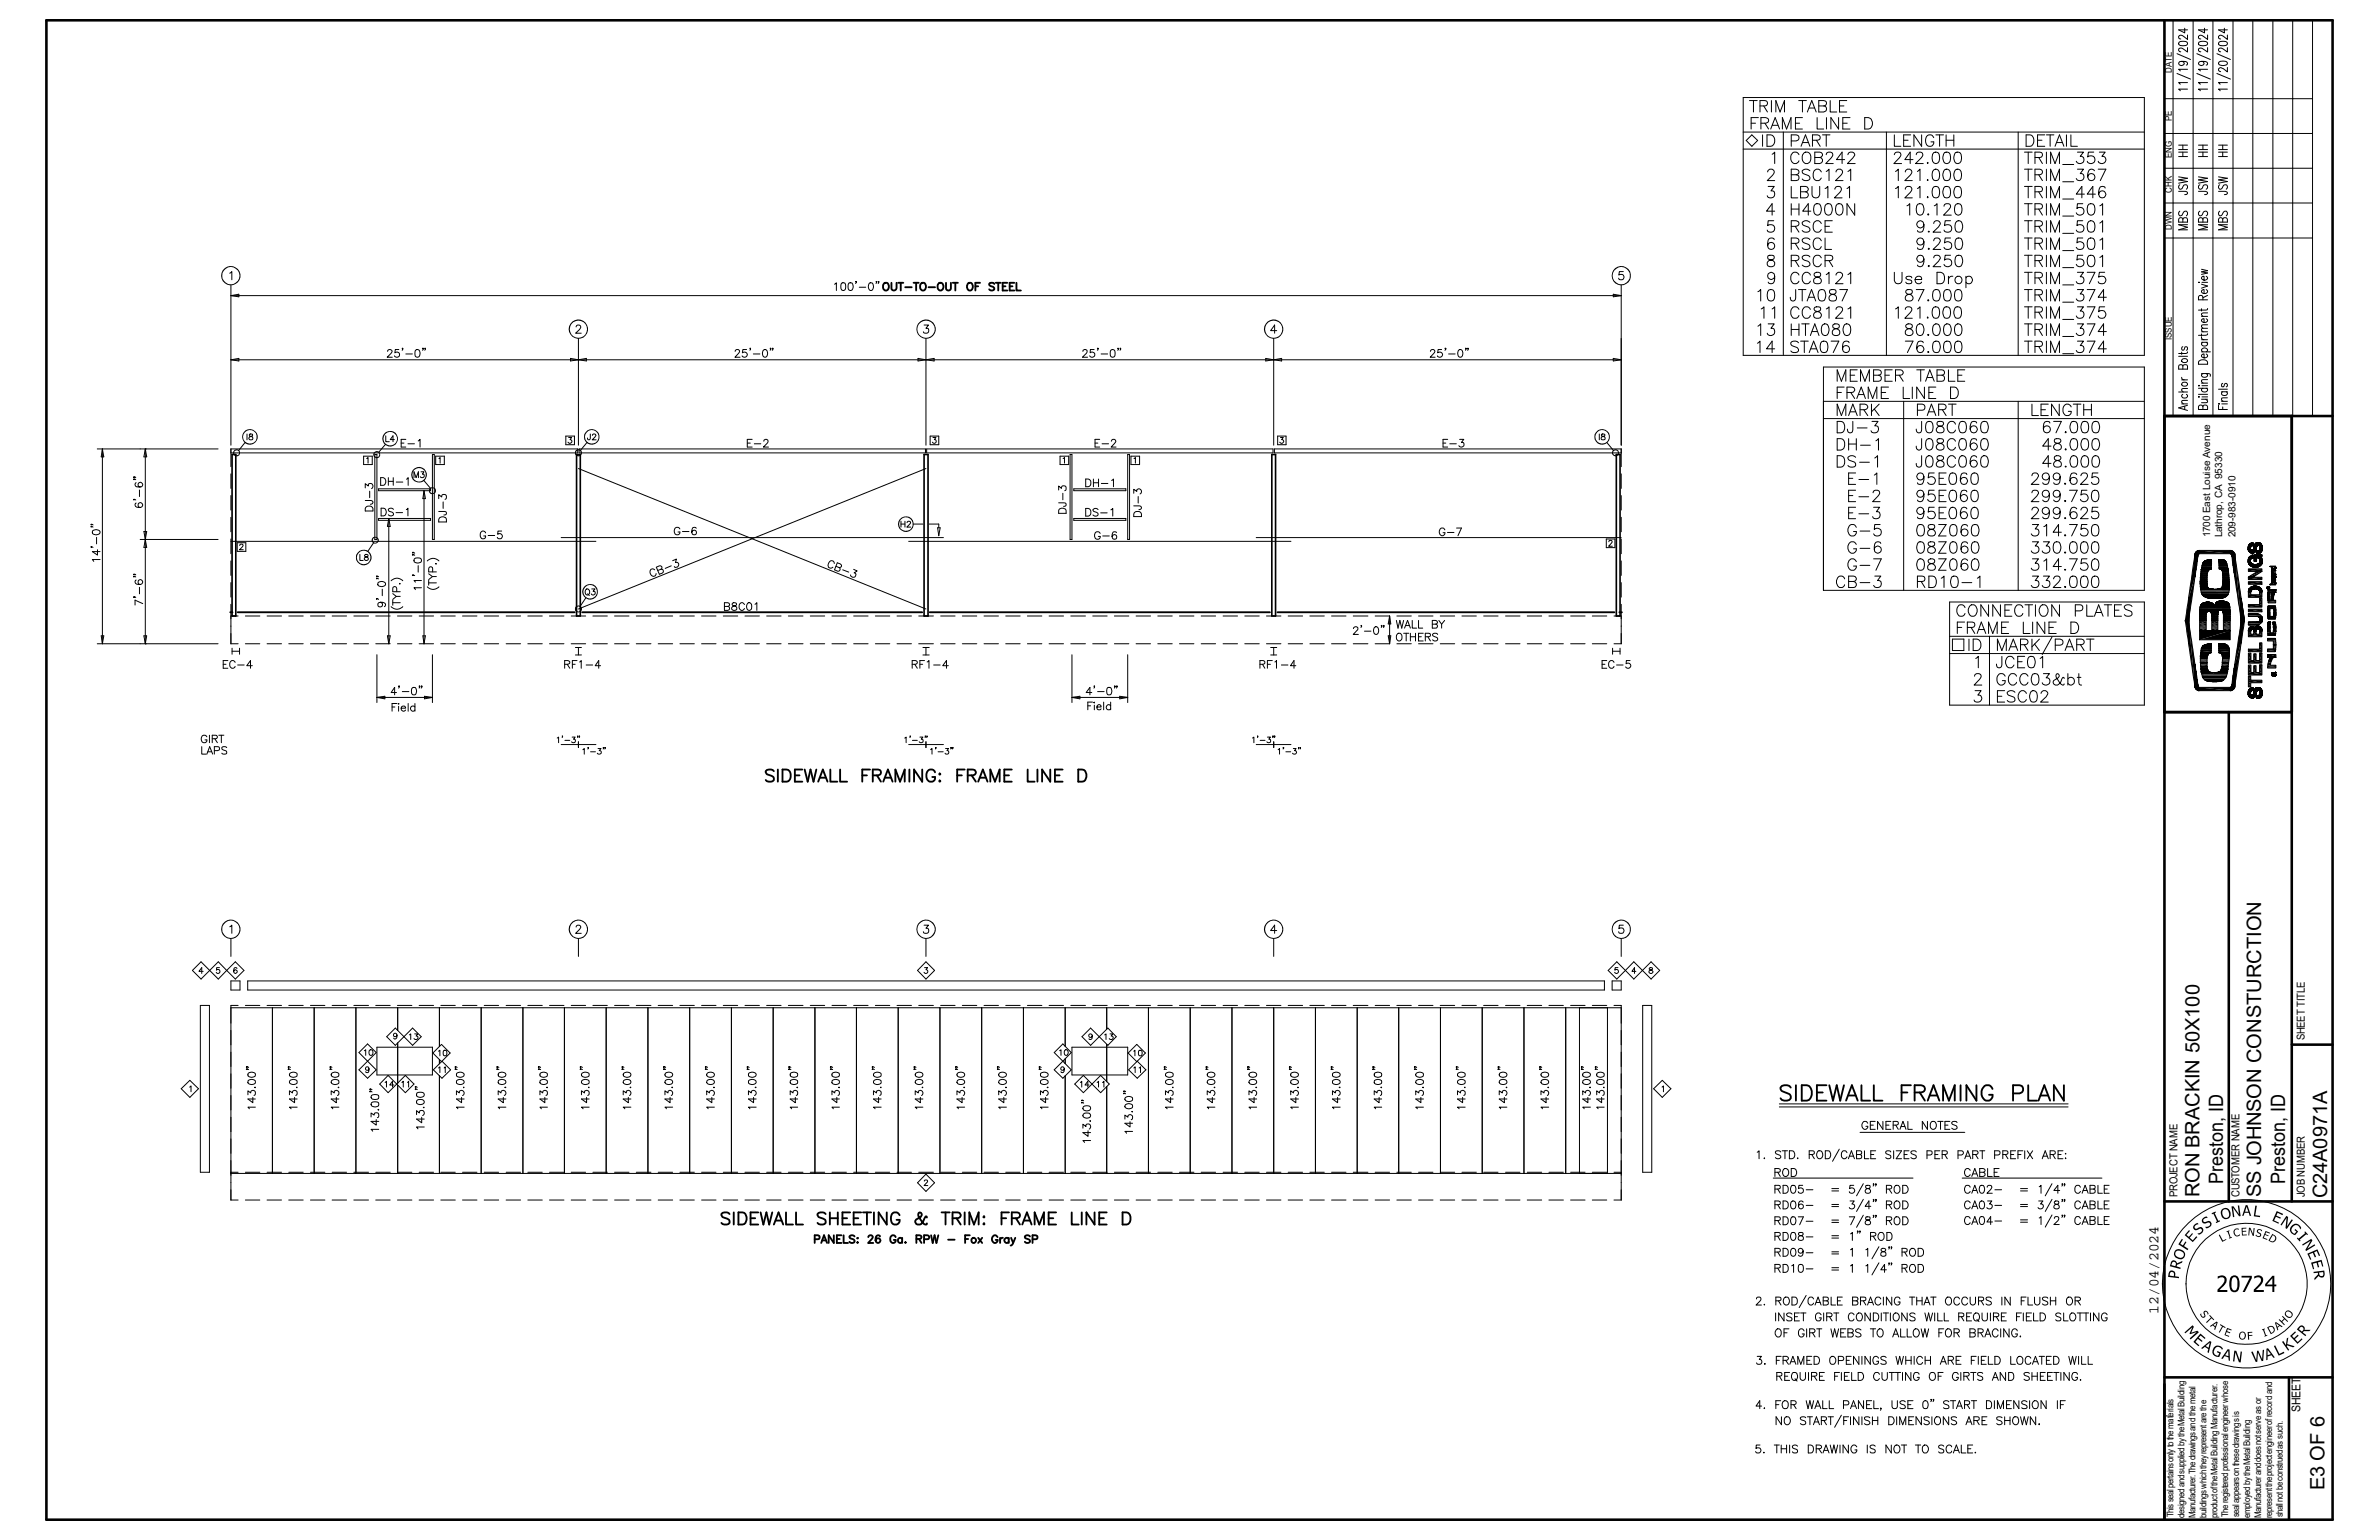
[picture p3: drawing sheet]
<svg xmlns="http://www.w3.org/2000/svg" width="432mm" height="279mm" viewBox="0 0 432 279" stroke-linecap="round" stroke-linejoin="round" font-family="sans-serif">
<defs><g id="words">
<g font-size="3.6">
<text x="403.5" y="214.8" transform="rotate(-90 403.5 214.8)">Preston, ID</text>
<text x="414.7" y="214.8" transform="rotate(-90 414.7 214.8)">Preston, ID</text>
<text x="399.2" y="217.2" transform="rotate(-90 399.2 217.2)">RON BRACKIN 50X100</text>
<text x="410.4" y="217.2" transform="rotate(-90 410.4 217.2)">SS JOHNSON CONSTURCTION</text>
<text x="422.4" y="217.4" transform="rotate(-90 422.4 217.4)">C24A0971A</text>
<text x="421.9" y="270.3" transform="rotate(-90 421.9 270.3)">E3 OF 6</text>
</g>
<text font-size="2.6" x="391.8" y="238.3" transform="rotate(-90 391.8 238.3)">12/04/2024</text>
<text font-size="2.2" x="417.5" y="256.2" transform="rotate(-90 417.5 256.2)">SHEET</text>
<g font-size="2">
<text x="418.3" y="188.8" transform="rotate(-90 418.3 188.8)">SHEET TITLE</text>
<text x="395.2" y="217.2" transform="rotate(-90 395.2 217.2)">PROJECT NAME</text>
<text x="406.5" y="217.2" transform="rotate(-90 406.5 217.2)">CUSTOMER NAME</text>
<text x="418.3" y="217.2" transform="rotate(-90 418.3 217.2)">JOB NUMBER</text>
</g>
<g font-size="1.8">
<text x="401.2" y="97.5" transform="rotate(-90 401.2 97.5)">1700 East Louise Avenue</text>
<text x="403.3" y="97.5" transform="rotate(-90 403.3 97.5)">Lathrop, CA 95330</text>
<text x="405.8" y="97.5" transform="rotate(-90 405.8 97.5)">209-983-0910</text>
</g>
<g font-size="1.7">
<text x="394.2" y="13.2" transform="rotate(-90 394.2 13.2)">DATE</text>
<text x="394.2" y="21.9" transform="rotate(-90 394.2 21.9)">PE</text>
<text x="394.2" y="28.7" transform="rotate(-90 394.2 28.7)">ENG</text>
<text x="394.2" y="34.9" transform="rotate(-90 394.2 34.9)">CHK</text>
<text x="394.2" y="41.7" transform="rotate(-90 394.2 41.7)">DWN</text>
<text x="394.2" y="61.6" transform="rotate(-90 394.2 61.6)">ISSUE</text>
<text x="394.5" y="275.3" transform="rotate(-90 394.5 275.3)">This seal pertains only to the materials</text>
<text x="396.5" y="275.3" transform="rotate(-90 396.5 275.3)">designed and supplied by the Metal Building</text>
<text x="398.5" y="275.4" transform="rotate(-90 398.5 275.4)">Manufacturer. The drawings and the metal</text>
<text x="400.5" y="275.4" transform="rotate(-90 400.5 275.4)">buildings which they represent are the</text>
<text x="402.5" y="275.4" transform="rotate(-90 402.5 275.4)">product of the Metal Building Manufacturer.</text>
<text x="404.5" y="275.3" transform="rotate(-90 404.5 275.3)">The registered professional engineer whose</text>
<text x="406.4" y="275.3" transform="rotate(-90 406.4 275.3)">seal appears on these drawings is</text>
<text x="408.4" y="275.3" transform="rotate(-90 408.4 275.3)">employed by the Metal Building</text>
<text x="410.4" y="275.4" transform="rotate(-90 410.4 275.4)">Manufacturer and does not serve as or</text>
<text x="412.4" y="275.4" transform="rotate(-90 412.4 275.4)">represent the project engineer of record and</text>
<text x="414.4" y="275.3" transform="rotate(-90 414.4 275.3)">shall not be construed as such.</text>
</g>
</g></defs>
<g fill="none" stroke="#000" stroke-width=".18">
<path d="M8.4 3.6h384.5v272.2h-384.5zM8.4 3.7h384.5v272h-384.5zM316.4 17.7h72.8v46.8h-72.8zM317.5 18.2h1.4M318.3 18.2v2.1M319.4 19.2l1.2-.1 .2-.3-.1-.4-.4-.2h-.9v2.1M320.1 19.2l.7 1.1M321.5 18.2v2.1M326.5 18.2h1.4M327.2 18.2v2.1M328.3 19.6h1.1M330.1 19.2h.9a.53 .53 0 0 1 .5 .4 .53 .53 0 0 1-.2 .6l-.3 .1h-.9v-2.1l1.2 .1a.47 .47 0 0 1 0 .8l-.3 .1"/>
<path d="M332.2 18.2v2.1h1.2M333.9 19.2h.8M335.2 18.2h-1.3v2.1h1.3M392.9 17.9h26.8M394.4 3.7v71.8M395.1 13.3l2.5 1.1M395.1 9.7l2.5 1.1M395.5 7.7l.6-.2a.75 .75 0 0 1 .9 .3v.2a1.11 1.11 0 0 1-1.6 0zM396 11.1l.4 .2a.45 .45 0 0 1-.5 .6 .45 .45 0 0 1-.4-.6l.5-.2a.74 .74 0 0 1 1 .5l-.2 .2M396.5 5.1v.9l-1.1-.6h1.6M397 16.2h-1.6l.3 .3M397 15h-1.6l.3 .3"/>
<path d="M397 12.6h-1.6l.3 .3M397 8.6v.8l-.9-.6a.38 .38 0 0 0-.6 .1 .38 .38 0 0 0 .3 .5M397 6.4v.8l-.9-.8h-.4l-.3 .2v.3l.4 .2M398.1 3.7v71.8M398.7 13.3l2.5 1.1M398.7 9.7l2.5 1.1M399.1 7.7l.7-.2a.71 .71 0 0 1 .9 .5 1.16 1.16 0 0 1-1.7 0zM399.6 11.1l.4 .2a.45 .45 0 0 1-.5 .6 .45 .45 0 0 1-.4-.6l.5-.2a.8 .8 0 0 1 1.1 .5l-.3 .2M400.1 5.1v.9l-1.1-.6h1.7M400.7 16.2h-1.7l.4 .3M400.7 15h-1.7l.4 .3M400.7 12.6h-1.7l.4 .3"/>
<path d="M400.7 8.6v.8l-1-.6a.38 .38 0 0 0-.7 .1 .38 .38 0 0 0 .5 .5M400.7 6.4v.8l-1-.8h-.5l-.2 .2v.3l.5 .2M401.7 3.7v71.8M402.4 13.3l2.4 1.1M402.4 9.7l2.4 1.1M402.8 11.3l.6-.2a.68 .68 0 0 1 .9 .4 .95 .95 0 0 1-1.3 .3l-.3-.3zM402.8 7.7l.6-.2a.75 .75 0 0 1 .9 .3v.2a1.11 1.11 0 0 1-1.6 0zM403.7 5.1v.9l-1-.6h1.6M404.3 16.2h-1.6l.3 .3M404.3 15h-1.6l.3 .3M404.3 12.2v.8l-1-.6a.36 .36 0 0 0-.6 .1 .36 .36 0 0 0 .4 .5M404.3 8.6v.8a1.73 1.73 0 0 0-1.3-.7l-.2 .1-.1 .3 .4 .3"/>
<path d="M404.3 6.4v.8l-.8-.6-.5-.2-.3 .2v.3l.4 .2M405.3 3.7v71.8M408.9 3.7v71.8M412.5 3.7v71.8M416.1 3.7v71.8M419.7 3.7v71.8M316.4 24h72.8M316.4 27.1h72.8M316.9 25.5l1.1-1 1 1-1 1zM317.8 22.4h.8M319.2 21.3h-1.4v2.1M319.6 22.4h.9l.3-.2a.44 .44 0 0 0 0-.7l-.3-.2h-.9v2.1"/>
<path d="M319.9 24.5v2M320.3 22.4l.7 1M320.7 24.5h.7a1.09 1.09 0 0 1 .7 1 1.09 1.09 0 0 1-.7 1h-.7zM320.8 31.2l.1-.3 .3-.2 .6 .1a.46 .46 0 0 1 .1 .7l-1.1 1.3h1.3M320.9 33.8h1.1l-.6 .8a.66 .66 0 0 1 .7 .8 .66 .66 0 0 1-.9 .5l-.3-.1-.1-.3M321.4 23.4l.8-2.1 .8 2.1M321.6 28l.5-.4v2.1M321.7 22.7h1M322.1 38.3h-1.5l1-1.3v2M322.3 20.3v-2.1l.8 2.1 .8-2.1v2.1M323.5 23.4v-2.1l.8 2.1 .8-2.1v2.1M323.7 24v40.5"/>
<path d="M325.1 25.6h.9l.3-.2a.53 .53 0 0 0 .2-.6 .53 .53 0 0 0-.5-.3h-.9v2M325.1 31.7l1.2 .1a.53 .53 0 0 1 .2 .6 .53 .53 0 0 1-.5 .4h-.9v-2.1h.9l.3 .1a.44 .44 0 0 1 0 .8l-.3 .1M325.1 33.8v2.1h1.2M325.1 37v2M325.1 37.9h1.4M325.9 22.4h.7M326.5 28.1a.77 .77 0 0 0-.8-.5 .77 .77 0 0 0-.7 .8 .9 .9 0 0 0 .2 1 .9 .9 0 0 0 1 .1l.3-.3M326.5 37v2M326.8 34.8h.9a.56 .56 0 0 1 .5 .4 .56 .56 0 0 1-.2 .6l-1.2 .1v-2.1h.9a.51 .51 0 0 1 .4 .8l-.4 .2M326.9 26.5l.8-2 .8 2M327.2 21.3h-1.3v2.1h1.3M327.2 25.9h1"/>
<path d="M327.5 27.7a.96 .96 0 0 1 1.1 .3 .96 .96 0 0 1 0 1.2 .76 .76 0 0 1-.9 .5 .76 .76 0 0 1-.6-.8 1.18 1.18 0 0 1 .4-1.2zM328 20.3l.8-2.1 .8 2.1M328.5 31a.79 .79 0 0 0-.8-.3 .79 .79 0 0 0-.6 .5l.2 .3 .8 .3a.52 .52 0 0 1 .2 .9 .99 .99 0 0 1-1.2-.2M328.7 38.3h-1.5l1-1.3v2M328.9 33.8v1.5a.71 .71 0 0 0 .7 .6 .71 .71 0 0 0 .7-.6v-1.5M329 25.4h1.2a.47 .47 0 0 0 0-.8l-1.2-.1v2M329.4 28.6h.9a.53 .53 0 0 1 .5 .4 .53 .53 0 0 1-.2 .5l-.3 .2h-.9v-2.1h.9l.4 .2a.46 .46 0 0 1-.1 .7l-.3 .1M329.5 37a.68 .68 0 0 1 1 .3 1.08 1.08 0 0 1-.7 1.7 1.34 1.34 0 0 1-.3-2zM329.7 25.4l.7 1.1M329.8 21.3v2.1h1.2M330.6 31.2a.76 .76 0 0 0-.9-.5 .76 .76 0 0 0-.6 .8 .9 .9 0 0 0 .2 1 .9 .9 0 0 0 1 .2l.3-.4M330.8 24.5h1.3"/>
<path d="M331.3 34.2l.5-.4v2.1M331.5 28.1l.1-.3a.75 .75 0 0 1 1 0 .66 .66 0 0 1-.2 .9l-1 1h1.3M331.5 31.1l.5-.4v2.1M331.5 37a.68 .68 0 0 1 .9 .3 1.08 1.08 0 0 1-.6 1.7 1.34 1.34 0 0 1-.3-2zM331.5 24.5v2M331.5 21.3v2.1M333 34.3l.2-.4 .3-.1h.3l.3 .2a.67 .67 0 0 1-.2 .9l-.9 1h1.3M333.2 31.2l.1-.3 .3-.2 .6 .1a.46 .46 0 0 1 .1 .7l-1.1 1.3h1.3M333.5 37a.69 .69 0 0 1 .9 .3 1.73 1.73 0 0 1-.2 1.6 .62 .62 0 0 1-1-.3 1.77 1.77 0 0 1 .3-1.6zM333.7 21.3v2.1l-1.4-2.1v2.1M334.5 22.4h.8M334.8 29h-1.5l1-1.4v2.1"/>
<path d="M335.2 34.2l.5-.4v2.1M335.4 28.1l.1-.3a.68 .68 0 0 1 1.1 .2v.2l-.3 .5-1 1h1.4M335.4 31.1l.5-.4v2.1M335.8 21.3h-1.3v2.1h1.3M336.6 37v2l-1.4-2v2M338.5 21.3h.6a1.09 1.09 0 0 1 .8 1.1 1.09 1.09 0 0 1-.8 1h-.6zM342.4 24v40.5M343.8 24.5v2h1.2M343.8 28.1l.2-.3a.7 .7 0 0 1 .9 0 .66 .66 0 0 1-.2 .9l-1 1h1.4M344 31.1l.6-.4v2.1M344 34.2l.6-.4v2.1M345.5 25.4h.8"/>
<path d="M345.8 31.2l.1-.3 .3-.2 .6 .1a.46 .46 0 0 1 .1 .7l-1.2 1.3h1.4M345.8 34.3l.1-.3 .3-.2 .6 .1a.5 .5 0 0 1 .1 .7l-1.2 1.3h1.4M346.1 37.3l.5-.3v2M346.8 24.5h-1.3v2h1.3M347.2 29h-1.5l1-1.4v2.1M347.8 28.1l.1-.3a.75 .75 0 0 1 1 0 .66 .66 0 0 1-.2 .9l-1 1h1.4M348 31.1l.5-.4v2.1M348 34.2l.5-.4v2.1M348.1 37a.68 .68 0 0 1 1 .3 1.08 1.08 0 0 1-.7 1.7 1.34 1.34 0 0 1-.3-2zM348.8 24.5v2l-1.4-2v2M349.8 29.5h.2l-.1 .2zM349.8 32.7h.2z"/>
<path d="M349.9 35.7v.2zM349.9 38.9h.2l-.1 .1zM351 25a.76 .76 0 0 0-.9-.5 .76 .76 0 0 0-.6 .8 .9 .9 0 0 0 .2 1 .9 .9 0 0 0 1 .2l.3-.5v-.3h-.5M351 27.7a.69 .69 0 0 1 1 .3 1.73 1.73 0 0 1-.3 1.5 .62 .62 0 0 1-.9-.2 1.77 1.77 0 0 1 .2-1.6zM351 30.8a.62 .62 0 0 1 1 .3 1.77 1.77 0 0 1-.3 1.6 .69 .69 0 0 1-.9-.3 1.73 1.73 0 0 1 .2-1.6zM351 33.9a.69 .69 0 0 1 1 .3 1.84 1.84 0 0 1-.3 1.6 .69 .69 0 0 1-.9-.3 1.84 1.84 0 0 1 .2-1.6zM351.1 37.3l.5-.3v2M351.4 24.5h1.4M352 24.5v2M352.8 37.4l.1-.3a.75 .75 0 0 1 1 0 .66 .66 0 0 1-.2 .9l-.9 1h1.4M352.9 27.7a.73 .73 0 0 1 1 .3 1.73 1.73 0 0 1-.2 1.5 .61 .61 0 0 1-.9-.2 1.59 1.59 0 0 1 .1-1.6zM352.9 30.8a.66 .66 0 0 1 1 .3 1.77 1.77 0 0 1-.2 1.6 .68 .68 0 0 1-.9-.3 1.56 1.56 0 0 1 .1-1.6z"/>
<path d="M352.9 33.9a.73 .73 0 0 1 1 .3 1.84 1.84 0 0 1-.2 1.6 .68 .68 0 0 1-.9-.3 1.66 1.66 0 0 1 .1-1.6zM353.2 25.4h1.4M353.2 24.5v2M354.6 24.5v2M354.9 27.7a.73 .73 0 0 1 1 .3 1.73 1.73 0 0 1-.2 1.5 .61 .61 0 0 1-.9-.2 1.59 1.59 0 0 1 .1-1.6zM354.9 30.8a.66 .66 0 0 1 1 .3 1.77 1.77 0 0 1-.2 1.6 .68 .68 0 0 1-.9-.3 1.56 1.56 0 0 1 .1-1.6zM354.9 33.9a.73 .73 0 0 1 1 .3 1.84 1.84 0 0 1-.2 1.6 .68 .68 0 0 1-.9-.3 1.66 1.66 0 0 1 .1-1.6zM355 37a.69 .69 0 0 1 1 .3 1.73 1.73 0 0 1-.2 1.6 .62 .62 0 0 1-1-.3 1.77 1.77 0 0 1 .2-1.6zM366.3 24v40.5M367.5 27.6h1.4M367.5 30.7h1.4M367.5 33.8h1.4"/>
<path d="M367.5 37h1.4M367.7 24.5h.8a1.12 1.12 0 0 1 .7 1 1.12 1.12 0 0 1-.7 1h-.8zM368.1 27.6v2.1M368.1 30.7v2.1M368.1 33.8v2.1M368.1 37v2M369.4 28.6l1.1-.1 .2-.3-.1-.4-.4-.2h-.8v2.1M369.4 31.7h.8l.3-.1 .2-.3-.1-.4-.4-.2h-.8v2.1M369.4 34.8l1.1-.1 .2-.3-.2-.5-1.1-.1v2.1M369.4 37.9l1.1-.1 .2-.3-.1-.4-.4-.1h-.8v2M369.8 25.4h.8M370 28.6l.7 1.1"/>
<path d="M370 31.7l.7 1.1M370 34.8l.7 1.1M370 37.9l.7 1.1M371.1 24.5h-1.3v2h1.3M371.4 24.5h1.4M371.4 27.6v2.1M371.4 30.7v2.1M371.4 33.8v2.1M371.4 37v2M372.1 24.5v2M372.2 29.7v-2.1l.8 2.1 .8-2.1v2.1M372.2 32.8v-2.1l.8 2.1 .8-2.1v2.1"/>
<path d="M372.2 35.9v-2.1l.8 2.1 .8-2.1v2.1M372.2 39v-2l.8 2 .8-2v2M373 26.5l.8-2 .8 2M373.3 25.9h1M374.4 29.8h2M374.4 33h2M374.4 36.1h2M374.4 39.2h2M375.1 24.5v2M375.9 24.5v2h1.2M377.1 27.6h1.1l-.6 .8a.7 .7 0 0 1 .6 1 .7 .7 0 0 1-1.2 .1l-.1-.2M377.1 30.7h1.1l-.6 .8a.66 .66 0 0 1 .7 .8 .66 .66 0 0 1-.9 .5l-.3-.1-.2-.3"/>
<path d="M378 37h-.9l-.1 .8a.73 .73 0 0 1 1.1 .1 .73 .73 0 0 1-.2 1.1 .73 .73 0 0 1-1-.4M378.3 35.2h-1.4l1-1.4v2.1M379.1 37a.73 .73 0 0 1 1.1 .3 1.73 1.73 0 0 1-.3 1.6 .66 .66 0 0 1-1-.3 1.77 1.77 0 0 1 .2-1.6zM380 27.6h-.9l-.2 .9a.74 .74 0 0 1 1.2-.1 .74 .74 0 0 1-.2 1.2 .74 .74 0 0 1-1.1-.3M380.2 31a.6 .6 0 0 0-.6-.3 .6 .6 0 0 0-.5 .4 1.14 1.14 0 0 0 .4 1.7 .66 .66 0 0 0 .7-.6 .66 .66 0 0 0-.6-.7 .66 .66 0 0 0-.7 .6M380.3 35.2h-1.5l1.1-1.4v2.1M380.8 30.7h1.4l-1 2.1M381 27.6h1.1l-.6 .8a.69 .69 0 0 1 .7 .9 .69 .69 0 0 1-1.2 .2l-.2-.2M381.1 37.3l.5-.3v2M382.1 34.1a.58 .58 0 0 0-.6-.3 .58 .58 0 0 0-.5 .4 1.46 1.46 0 0 0 .2 1.6 .66 .66 0 0 0 1-.3 .66 .66 0 0 0-.5-.9 .66 .66 0 0 0-.8 .6M392.9 36.8h26.8M392.9 30.5h26.8"/>
<path d="M392.9 24.2h26.8M395.4 34.7l1.5 .1 .1 .2-.1 .3h-.4M395.4 27.6h1.6M395.4 32.1l1.6 .2-1.6 .3 1.6 .3-1.6 .3M395.4 28.4h1.6M395.4 27.1h1.6M395.4 26.3h1.6M395.6 38.3a.45 .45 0 0 0-.2 .5 .45 .45 0 0 0 .4 .4l.3-.2 .3-.6 .4-.1a.51 .51 0 0 1 0 .9M395.6 33.5a.41 .41 0 0 0-.1 .6 .41 .41 0 0 0 .6 .1l.3-.6 .4-.1a.47 .47 0 0 1 0 .8M396.2 39.8a.39 .39 0 0 0-.4-.3 .39 .39 0 0 0-.4 .3v.5h1.6v-.5l-.3-.3a.41 .41 0 0 0-.5 .3v.5M396.2 26.3v.8M396.2 27.6v.8"/>
<path d="M399 34.7h1.3l.3 .1 .1 .3-.2 .2h-.4M399 27.6h1.7M399 28.4h1.7M399 27.1h1.7M399 26.3h1.7M399 32.1l1.7 .2-1.7 .3 1.7 .3-1.7 .3M399.3 38.3a.44 .44 0 0 0-.3 .5 .44 .44 0 0 0 .5 .4l.5-.8a.38 .38 0 0 1 .7 .2v.3l-.3 .3M399.3 33.5a.4 .4 0 0 0-.2 .7 .4 .4 0 0 0 .7-.1l.1-.4a.43 .43 0 0 1 .7-.1 .43 .43 0 0 1-.2 .7M399.8 39.8l-.1-.3h-.5l-.2 .3v.5h1.7v-.5a.45 .45 0 0 0-.4-.3 .45 .45 0 0 0-.5 .3v.5M399.8 26.3v.8M399.8 27.6v.8M402.7 34.7h1.2l.3 .1v.4l-.5 .1"/>
<path d="M402.7 27.6h1.6M402.7 28.4h1.6M402.7 27.1h1.6M402.7 26.3h1.6M402.7 32.1l1.6 .2-1.6 .3 1.6 .3-1.6 .3M402.9 38.3a.45 .45 0 0 0-.2 .5 .45 .45 0 0 0 .4 .4l.2-.2 .3-.6 .5-.1a.51 .51 0 0 1 0 .9M402.9 33.5a.4 .4 0 0 0-.2 .6 .4 .4 0 0 0 .5 .1l.4-.6 .5-.1a.47 .47 0 0 1 0 .8M403.4 39.8l-.1-.3h-.5l-.1 .3v.5h1.6v-.5l-.3-.3-.5 .1-.1 .7M403.4 26.3v.8M403.4 27.6v.8M41.7 49.6l.4-.3v1.5M41.9 51.7v29.1"/>
<path d="M41.9 53.6h252.4M41.9 53.6l1.4-.2v.4zM104.6 59.3a.43 .43 0 0 1 .4-.3 .43 .43 0 0 1 .4 .3l-.2 .5-.7 .7h1M151.5 51.6l.3-.3v1.4M152.8 51.4a.51 .51 0 0 1 .7 .2v.3a.6 .6 0 0 1-.5 .8 .97 .97 0 0 1-.2-1.3zM154.1 51.4a.51 .51 0 0 1 .7 .2 .66 .66 0 0 1 0 .7 .66 .66 0 0 1-.7 .3l-.2-.5zM155.4 51.1h-.1h.1l-.1 .3M156 52.1h1.1M157.8 51.4a.45 .45 0 0 1 .7 .2 .73 .73 0 0 1-.5 1.1 .91 .91 0 0 1-.2-1.3zM159.1 51.1h-.1h.1l-.1 .3M159.5 51.1h-.1h.1l-.1 .3M167.7 59h.8l-.4 .6a.47 .47 0 0 1 .5 .5 .47 .47 0 0 1-.7 .4l-.2-.1-.1-.2"/>
<path d="M231.7 60h-1.1l.8-1v1.5M292.8 53.4l1.5 .2-1.5 .2zM294.3 51.7v29.1M294.6 49.3h-.7l-.1 .6a.52 .52 0 0 1 .8 0 .52 .52 0 0 1 0 .7 .52 .52 0 0 1-.8-.1M319.1 52.9l.5-.4v2.1M319.1 59.2l.5-.4v2.1M319.7 56l.5-.3v2M320.9 46.4a.42 .42 0 0 0 .2 .7 .87 .87 0 0 1 1 .9l-.1 .2a.77 .77 0 0 1-1.2-.2 .64 .64 0 0 1 .6-.8l.3-.1a.42 .42 0 0 0 .2-.7zM320.9 58.8h1.1l-.6 .8a.68 .68 0 0 1 .7 .7 .68 .68 0 0 1-.9 .6l-.3-.2-.1-.2M321.1 52.6a.69 .69 0 0 1 .9 .3 1.84 1.84 0 0 1-.2 1.6 .69 .69 0 0 1-1-.3 1.84 1.84 0 0 1 .3-1.6zM321.6 56l.5-.3v2M321.9 40h-1l-.1 .9a.73 .73 0 0 1 1.1 0 .73 .73 0 0 1-.1 1.1 .73 .73 0 0 1-1-.3"/>
<path d="M322 43.5a.62 .62 0 0 0-.9-.2 1.65 1.65 0 0 0 0 1.9 .64 .64 0 0 0 1-.3 .64 .64 0 0 0-.5-.9 .64 .64 0 0 0-.8 .6M322.1 50.1a.64 .64 0 0 1-.9 .5 .64 .64 0 0 1-.2-1 .64 .64 0 0 1 1 .1 1.97 1.97 0 0 1-.2 1.7 .64 .64 0 0 1-.9-.2M325.1 41.1h.9l.3-.2a.44 .44 0 0 0 0-.7l-.3-.2h-.9v2.1M325.1 44.2l1.2-.1a.47 .47 0 0 0 0-.8l-1.2-.1v2.1M325.1 47.3l1.2-.1a.47 .47 0 0 0 0-.8l-1.2-.1v2.1M325.1 58.8v2.1M325.1 59.8h1.4M325.8 41.1l.7 1M325.8 44.2l.7 1.1M325.8 47.3l.7 1.1M325.9 52.5l-.1 1.9a.47 .47 0 0 1-.8 0v-.5M326.4 52.5h1.4"/>
<path d="M326.5 49.9a.76 .76 0 0 0-.9-.5 .76 .76 0 0 0-.6 .8 .92 .92 0 0 0 .2 1 .92 .92 0 0 0 1 .2l.3-.4M326.5 56.1a.77 .77 0 0 0-.8-.4 .77 .77 0 0 0-.7 .7 .93 .93 0 0 0 .2 1 .93 .93 0 0 0 1 .3l.3-.5M326.5 58.8v2.1M327 58.8h1.4M327.1 52.5v2.1M327.7 58.8v2.1M328 54.6l.8-2.1 .8 2.1M328.3 53.9h1M328.5 40.3a.79 .79 0 0 0-.8-.3 .79 .79 0 0 0-.6 .6l.2 .3 .8 .2a.52 .52 0 0 1 .2 .9 .99 .99 0 0 1-1.2-.2M328.5 43.5a.79 .79 0 0 0-.8-.3 .79 .79 0 0 0-.6 .5l.2 .3 .8 .3a.5 .5 0 0 1 .4 .4 .5 .5 0 0 1-.2 .5 .99 .99 0 0 1-1.2-.2M328.5 46.6a.8 .8 0 0 0-1.4 .2l.4 .4 .6 .2a.52 .52 0 0 1 .2 .9 .91 .91 0 0 1-1.2-.2M328.6 49.9a.76 .76 0 0 0-.9-.5 .76 .76 0 0 0-.6 .8 .92 .92 0 0 0 .2 1 .92 .92 0 0 0 1 .2l.3-.4"/>
<path d="M328.6 56.1a.77 .77 0 0 0-.9-.4 .77 .77 0 0 0-.6 .7 .93 .93 0 0 0 .2 1 .93 .93 0 0 0 1 .3l.3-.5M329.4 49.5l-.1 .4 .3 .3a.77 .77 0 0 1 .8 .3 .77 .77 0 0 1 .1 .8 .85 .85 0 0 1-1.3-.2 .78 .78 0 0 1 1-.9 .42 .42 0 0 0 .2-.7l-.3-.1zM329.4 55.8l-.1 .3a1.19 1.19 0 0 0 1 .5 .58 .58 0 0 1 .3 .7 .58 .58 0 0 1-.5 .4h-.4a.59 .59 0 0 1-.5-.6 .59 .59 0 0 1 .6-.5l.4-.2a.42 .42 0 0 0 .2-.6zM330.3 52.6a.68 .68 0 0 1 1 .3 1.66 1.66 0 0 1-.2 1.6 .73 .73 0 0 1-1-.3 1.84 1.84 0 0 1 .2-1.6zM330.6 40.6a.76 .76 0 0 0-.9-.6 .76 .76 0 0 0-.6 .9 .9 .9 0 0 0 .2 .9 .9 .9 0 0 0 1 .2l.3-.3M330.6 43.7a.76 .76 0 0 0-.9-.5 .76 .76 0 0 0-.6 .8 .9 .9 0 0 0 .2 1 .9 .9 0 0 0 1 .2l.3-.5M330.6 46.8a.77 .77 0 0 0-.9-.5 .77 .77 0 0 0-.6 .8 .94 .94 0 0 0 1 1.3l.5-.5M330.9 58.9a.61 .61 0 0 1 1 .3 1.08 1.08 0 0 1-.7 1.7 .98 .98 0 0 1-.6-1.3zM331.3 43.2v2.1h1.1M331.3 47.3l1.1-.1a.47 .47 0 0 0 0-.8l-1.1-.1v2.1M331.3 41.1h.8M331.5 49.8l.5-.4v2.1"/>
<path d="M331.5 56l.5-.3v2M332 47.3l.7 1.1M332.1 52.6a.45 .45 0 0 0 .3 .7 .82 .82 0 0 1 .9 .9l-.1 .2a.79 .79 0 0 1-1.2-.2 .78 .78 0 0 1 1-.9 .45 .45 0 0 0 .2-.7zM332.6 40h-1.3v2.1h1.3M332.7 58.9a.42 .42 0 0 0 .3 .7 .87 .87 0 0 1 .9 .9l-.1 .2a.77 .77 0 0 1-1.2-.2 .78 .78 0 0 1 .9-.9 .42 .42 0 0 0 .3-.7l-.3-.1zM333.2 49.9l.1-.3 .3-.2 .6 .1a.46 .46 0 0 1 .1 .7l-1.1 1.3h1.3M333.2 56.1l.1-.3a.75 .75 0 0 1 1 0 .66 .66 0 0 1-.2 .9l-.9 1h1.3M333.9 52.5h1.4l-1 2.1M334.8 58.9a.66 .66 0 0 1 1 .3 1.77 1.77 0 0 1-.2 1.5 .61 .61 0 0 1-1-.2 1.56 1.56 0 0 1 .2-1.6zM335.4 49.8l.5-.4v2.1M335.4 56l.5-.3v2M343.8 49.4v1.5a.71 .71 0 0 0 .7 .6 .71 .71 0 0 0 .7-.6v-1.5"/>
<path d="M344 56l.6-.3v2M345.8 56.1l.1-.3a.75 .75 0 0 1 1 0 .66 .66 0 0 1-.2 .9l-1 1h1.4M346 52.6a.42 .42 0 0 0 .2 .7 .83 .83 0 0 1 1 .9 .73 .73 0 0 1-.8 .4 .73 .73 0 0 1-.6-.7 .87 .87 0 0 1 1-.6 .45 .45 0 0 0 .2-.7zM346 58.9l-.1 .4 .3 .3a.77 .77 0 0 1 .8 .2 .77 .77 0 0 1 .1 .9 .7 .7 0 0 1-.9 .2 .7 .7 0 0 1-.3-1l.9-.3a.42 .42 0 0 0 .2-.7l-.3-.1zM347 50.4a.63 .63 0 0 0-1.1 0 1.06 1.06 0 0 0 1 .5l.1 .3a.63 .63 0 0 1-1.1 0M347.6 50.7h1.2a.63 .63 0 0 0-.9-.5 .63 .63 0 0 0-.2 1 .64 .64 0 0 0 1.1 0M347.8 52.5h1.4l-1 2.1M348 56l.5-.3v2M348.1 58.9a.61 .61 0 0 1 1 .3 1.08 1.08 0 0 1-.7 1.7 .98 .98 0 0 1-.6-1.3zM349.2 40.8a.66 .66 0 0 1-.9 .6 .66 .66 0 0 1-.3-1.1 .66 .66 0 0 1 1.1 0 1.79 1.79 0 0 1-.2 1.7 .62 .62 0 0 1-.9-.2M349.2 43.9a.66 .66 0 0 1-.8 .6 .66 .66 0 0 1-.4-1 .66 .66 0 0 1 1.1 0 1.79 1.79 0 0 1-.2 1.7 .62 .62 0 0 1-.9-.2M349.2 47a.66 .66 0 0 1-.8 .6 .66 .66 0 0 1-.4-1 .66 .66 0 0 1 1.1 0 1.69 1.69 0 0 1-.2 1.7 .57 .57 0 0 1-.9-.2"/>
<path d="M349.9 57.5v.2zM350 42h.2zM350 45.2l.1-.2 .1 .2zM350 48.3h.2l-.1 .1zM350 54.4l.1 .1-.1 .1zM351 40.6l.1-.3 .3-.3a.67 .67 0 0 1 .8 .5l-.3 .6-1 1h1.4M351 43.7l.2-.4h.8a.46 .46 0 0 1 0 .7l-1.1 1.3h1.4M351 46.8l.1-.3a.68 .68 0 0 1 1.1 .2l-.3 .7-1 1h1.4M351 55.8a.69 .69 0 0 1 1 .2 1.84 1.84 0 0 1-.3 1.7 .67 .67 0 0 1-.9-.4 1.77 1.77 0 0 1 .2-1.5zM351.1 52.6a.68 .68 0 0 1 .9 .3 1.66 1.66 0 0 1-.1 1.6 .73 .73 0 0 1-1-.3 1.84 1.84 0 0 1 .2-1.6zM351.1 58.9a.61 .61 0 0 1 .9 .3 1.08 1.08 0 0 1-.6 1.7 .98 .98 0 0 1-.6-1.3zM351.6 49.4h.7a1.12 1.12 0 0 1 .7 1 1.12 1.12 0 0 1-.7 1.1h-.7z"/>
<path d="M352.9 55.8a.73 .73 0 0 1 1 .2 1.84 1.84 0 0 1-.2 1.7 .66 .66 0 0 1-.9-.4 1.59 1.59 0 0 1 .1-1.5zM353.1 52.6a.69 .69 0 0 1 .9 .3 1.66 1.66 0 0 1-.1 1.6 .73 .73 0 0 1-1.1-.3 1.84 1.84 0 0 1 .3-1.6zM353.1 58.9a.62 .62 0 0 1 .9 .3 1.08 1.08 0 0 1-.6 1.7 .98 .98 0 0 1-.6-1.3zM353.7 50.1v1.4M354 40h-.9l-.2 .9a.76 .76 0 0 1 1.1 0 .76 .76 0 0 1 0 1.1 .76 .76 0 0 1-1.1 0l-.1-.3M354 43.2h-.9l-.2 .9a.74 .74 0 0 1 1.2-.1 .74 .74 0 0 1-.2 1.1 .74 .74 0 0 1-1.1-.2M354 46.3h-.9l-.2 .9a.74 .74 0 0 1 1.2-.1 .74 .74 0 0 1-.2 1.2 .74 .74 0 0 1-1.1-.3M354.5 50.1a.65 .65 0 0 0-.8 .6M354.9 55.8a.73 .73 0 0 1 1 .2 1.84 1.84 0 0 1-.2 1.7 .66 .66 0 0 1-.9-.4 1.59 1.59 0 0 1 .1-1.5zM355 52.6a.69 .69 0 0 1 1 .3 1.84 1.84 0 0 1-.2 1.6 .69 .69 0 0 1-1-.3 1.84 1.84 0 0 1 .2-1.6zM355 58.9a.62 .62 0 0 1 1 .3 1.77 1.77 0 0 1-.2 1.5 .62 .62 0 0 1-1-.2 1.73 1.73 0 0 1 .2-1.6zM355.1 40.2a.61 .61 0 0 1 1 .3 1.59 1.59 0 0 1-.2 1.5 .73 .73 0 0 1-1-.3 1.73 1.73 0 0 1 .2-1.5z"/>
<path d="M355.1 43.3a.68 .68 0 0 1 1 .3 1.66 1.66 0 0 1-.2 1.6 .73 .73 0 0 1-1-.3 1.84 1.84 0 0 1 .2-1.6zM355.1 46.4a.68 .68 0 0 1 1 .3 1.08 1.08 0 0 1-.7 1.7 1.34 1.34 0 0 1-.3-2zM356.8 50.4a.66 .66 0 0 1 1-.1 .66 .66 0 0 1 0 1 .66 .66 0 0 1-1-.1M356.8 50.1v2.1M367.5 40h1.4M367.5 49.4h1.4M367.5 52.5h1.4M367.5 55.7h1.4M367.5 58.8h1.4M367.5 43.2h1.4M367.5 46.3h1.4M368.1 40v2.1"/>
<path d="M368.1 43.2v2.1M368.1 46.3v2.1M368.1 49.4v2.1M368.1 52.5v2.1M368.1 55.7v2M368.1 58.8v2.1M369.4 50.4h.8l.3-.1 .2-.3-.1-.4-.4-.2h-.8v2.1M369.4 53.5l1.1-.1 .2-.3-.2-.5-1.1-.1v2.1M369.4 56.6h1.1l.2-.3-.1-.5-.4-.1h-.8v2M369.4 59.8h.8l.3-.2 .2-.2-.1-.4-.4-.2h-.8v2.1M369.4 41.1h.8l.3-.2 .2-.3-.1-.3-.4-.3h-.8v2.1M369.4 44.2l1.1-.1 .2-.3-.2-.5-1.1-.1v2.1"/>
<path d="M369.4 47.3l1.1-.1 .2-.3-.1-.4-.4-.2h-.8v2.1M370 50.4l.7 1.1M370 53.5l.7 1.1M370 56.6l.7 1.1M370 59.8l.7 1.1M370 41.1l.7 1M370 44.2l.7 1.1M370 47.3l.7 1.1M371.4 40v2.1M371.4 43.2v2.1M371.4 46.3v2.1M371.4 49.4v2.1"/>
<path d="M371.4 52.5v2.1M371.4 55.7v2M371.4 58.8v2.1M372.2 42.1v-2.1l.8 2.1 .8-2.1v2.1M372.2 45.3v-2.1l.8 2.1 .8-2.1v2.1M372.2 48.4v-2.1l.8 2.1 .8-2.1v2.1M372.2 51.5v-2.1l.8 2.1 .8-2.1v2.1M372.2 54.6v-2.1l.8 2.1 .8-2.1v2.1M372.2 57.7v-2l.8 2 .8-2v2M374.4 51.7h2M374.4 54.8h2M374.4 58h2"/>
<path d="M374.4 42.3h2M374.4 45.5h2M374.4 48.6h2M377.1 49.4h1.1l-.6 .8a.66 .66 0 0 1 .7 .8 .66 .66 0 0 1-.9 .5l-.3-.1-.2-.3M377.1 52.5h1.1l-.6 .8a.66 .66 0 0 1 .7 .8 .66 .66 0 0 1-.9 .5l-.3-.1-.2-.3M377.1 55.7h1.1l-.6 .7a.68 .68 0 0 1 .7 .8 .68 .68 0 0 1-.9 .5h-.3l-.2-.4M377.1 58.8h1.1l-.6 .8a.7 .7 0 0 1 .6 1 .7 .7 0 0 1-1.2 .1l-.1-.2M378 40h-.9l-.1 .9a.74 .74 0 0 1 1.1 .1 .74 .74 0 0 1-.2 1.1 .74 .74 0 0 1-1-.4M378 43.2h-.9l-.1 .9a.74 .74 0 0 1 1.1 0 .74 .74 0 0 1-.2 1.1 .74 .74 0 0 1-1-.3M378 46.3h-.9l-.1 .9a.73 .73 0 0 1 1.1 0 .73 .73 0 0 1-.2 1.1 .73 .73 0 0 1-1-.3M378.8 49.4h1.4l-1 2.1M378.8 52.5h1.4l-1 2.1"/>
<path d="M378.8 55.7h1.4l-1 2M378.8 58.8h1.4l-1 2.1M379.1 40.2a.66 .66 0 0 1 1.1 .3 1.77 1.77 0 0 1-.3 1.5 .73 .73 0 0 1-1-.3 1.73 1.73 0 0 1 .2-1.5zM379.1 43.3a.73 .73 0 0 1 1.1 .3 1.84 1.84 0 0 1-.3 1.6 .73 .73 0 0 1-1-.3 1.84 1.84 0 0 1 .2-1.6zM379.1 46.4a.73 .73 0 0 1 1.1 .3 1.73 1.73 0 0 1-.3 1.6 .66 .66 0 0 1-1-.3 1.77 1.77 0 0 1 .2-1.6zM381.1 40.5l.5-.5v2.1M381.1 43.6l.5-.4v2.1M381.1 46.7l.5-.4v2.1M382 49.4h-1l-.1 .9a.76 .76 0 0 1 1.1 0 .76 .76 0 0 1 0 1 .76 .76 0 0 1-1.1 0l-.1-.2M382 55.7h-1l-.1 .9a.74 .74 0 0 1 1.1-.1 .74 .74 0 0 1-.1 1.1 .74 .74 0 0 1-1.1-.3M382.3 53.9h-1.5l1-1.4v2.1M392.9 43.2h26.8"/>
<path d="M397 40.8h-1.6l1.6 .4-1.6 .5h1.6M399 51.2h.2zM399.6 56v.4M399.6 57.4h1.1M399.6 51.6l1.1 .3-1.1 .4M399.6 48.9l1.1 .2-1.1 .2 1.1 .2-1.1 .3M399.7 51.2h1M399.8 54.4v-.7l-.6-.1-.2 .3v.5h1.7M400.4 57.8l.2 .2a.52 .52 0 0 1-.4 .6 .52 .52 0 0 1-.6-.4l.2-.3 .2-.1v.7M400.4 52.5l.2 .2a.53 .53 0 0 1-.4 .6 .53 .53 0 0 1-.6-.3l.1-.3 .3-.2v.8M400.4 50.1l.3 .3a.56 .56 0 0 1-.6 .4 .56 .56 0 0 1-.5-.4l.2-.2 .2-.1v.7M400.7 59.6h-1l-.1 .3 .3 .3"/>
<path d="M400.7 58.9l-1 .1-.1 .3 .3 .3M400.7 56.8l-1 .1-.1 .2 .3 .3M400.7 56l-.1 .2-1.6 .1M400.7 40.8h-1.7l1.7 .4-1.7 .5h1.7M400.7 53.6l-.9 .4M404.3 40.8h-1.6l1.6 .4-1.6 .5h1.6M41.9 65.3h252.4M41.9 65.3l1.4-.3v.5zM44.8 78.7v1.1M45.3 78.8v.3l.5 .1 .1 .3a.36 .36 0 0 1-.4 .3 .36 .36 0 0 1-.3-.3l.6-.5v-.2zM70 79.1v1h.7M70.4 63.8v-.3l.2-.1 .5 .1a.39 .39 0 0 1-.1 .6l-.7 .7h.9"/>
<path d="M71.6 79.8h-.8l.5-.7v1M72.4 63.4h-.6l-.1 .6a.49 .49 0 0 1 .7 0 .49 .49 0 0 1-.1 .8 .49 .49 0 0 1-.7-.2M73.1 63.2h-.1h.1l-.1 .3M73.7 79.7h-.9v1.4h.9M73.7 64.2h1.1M75.5 63.5a.45 .45 0 0 1 .7 .2 .65 .65 0 0 1 0 .8 .65 .65 0 0 1-.7 .2l-.2-.5zM76.8 63.2h-.1h.1l-.1 .3M77.2 63.2h-.1h.1l-.1 .3M102.7 79.1h1.6v1.6h-1.6zM103.2 79.4h.6l-.3 .4a.36 .36 0 0 1 .2 .5 .36 .36 0 0 1-.6-.1M103.5 65l1.5 .3-1.5 .2zM105 61.4v19.4"/>
<path d="M105 65.3l1.4-.3v.5zM107.1 78.7v1l-.4 .1-.1-.3M107.5 79l.2-.3h.2l.3 .3-.7 .8h.7M133.4 63.8l.3-.4 .5 .1a.39 .39 0 0 1-.2 .6l-.6 .7h.9M135.5 63.4h-.7l-.1 .6a.5 .5 0 0 1 .8 0 .5 .5 0 0 1-.1 .7 .5 .5 0 0 1-.7-.1M136.2 63.2h-.1h.1l-.1 .3M136.5 79.7h-.9v1.4h.9M136.7 64.2h1.2M138.6 63.5a.4 .4 0 0 1 .6 .2 .64 .64 0 0 1 .1 .7 .64 .64 0 0 1-.7 .3 .98 .98 0 0 1 0-1.2zM139.9 63.2h-.1h.1l-.1 .3M140.3 63.2h-.1h.1l-.1 .3M166.6 65l1.5 .3-1.5 .2z"/>
<path d="M168.1 61.4v19.4M168.1 65.3l1.4-.3v.5zM168.8 79.1h1.6v1.6h-1.6zM169.3 79.4h.6l-.3 .4a.35 .35 0 0 1 .3 .5 .35 .35 0 0 1-.7-.1M196.6 63.8v-.3l.2-.1h.3l.2 .3v.3l-.8 .8h.9M198.6 63.4h-.7v.6a.49 .49 0 0 1 .7 0 .49 .49 0 0 1-.1 .8 .49 .49 0 0 1-.7-.2M199.3 63.2h-.1h.1l-.1 .3M199.6 79.7h-.8v1.4h.8M199.9 64.2h1.1M201.7 63.5a.45 .45 0 0 1 .7 .2v.9a.44 .44 0 0 1-.4 .2 .44 .44 0 0 1-.5-.2v-.6zM203 63.2h-.1h.1l-.1 .3M203.4 63.2h-.1h.1l-.1 .3"/>
<path d="M229.7 65l1.5 .3-1.5 .2zM231.2 61.4v19.4M231.2 65.3l1.4-.3v.5zM231.9 79.1h1.5v1.6h-1.5zM232.4 79.4h.5l-.3 .4a.35 .35 0 0 1 .3 .5 .35 .35 0 0 1-.6-.1M259.6 63.8l.3-.4 .4 .1a.39 .39 0 0 1-.1 .6l-.6 .7h.9M261.7 63.4h-.7l-.1 .6a.5 .5 0 0 1 .8 0 .5 .5 0 0 1-.1 .7 .5 .5 0 0 1-.7-.1M262.4 63.2h-.1h.1l-.1 .3M262.8 79.7h-.9v1.4h.9M262.9 64.2h1.2M264.8 63.5a.4 .4 0 0 1 .6 .2 .64 .64 0 0 1 .1 .7 .64 .64 0 0 1-.7 .3 .98 .98 0 0 1 0-1.2zM264.9 79.7h.8l-.4 .6a.47 .47 0 0 1 .4 .4 .47 .47 0 0 1-.4 .5 .47 .47 0 0 1-.5-.3"/>
<path d="M266.1 63.2h-.1h.1l-.1 .3M266.5 63.2h-.1h.1l-.1 .3M290.3 78.7v1.1M290.7 78.8v.3l.5 .1 .1 .3a.36 .36 0 0 1-.3 .3 .36 .36 0 0 1-.4-.3l.7-.5-.1-.2zM292.8 65l1.5 .3-1.5 .2zM319 62.3l.4-.4v2.1M322.1 63.3h-1.5l1-1.4v2.1M326.4 62.2a.79 .79 0 0 0-.7-.3 .79 .79 0 0 0-.7 .5l.2 .3 .8 .3a.52 .52 0 0 1 .2 .9 .99 .99 0 0 1-1.2-.2M326.8 61.9h1.4M327.5 61.9v2.1M328.4 64l.8-2.1 .8 2.1M328.6 60.9l.8-2.1 .8 2.1"/>
<path d="M328.7 63.3h1M328.9 60.2h1M330.7 62a.73 .73 0 0 1 1 .3 1.84 1.84 0 0 1-.2 1.6 .73 .73 0 0 1-1-.3 1.84 1.84 0 0 1 .2-1.6zM331 66.6h58.2v40.5h-58.2zM331 72.8h58.2M331 75.9h58.2M332.4 61.9h1.4l-1.1 2.1M333.5 76.5h.6a1.12 1.12 0 0 1 .7 1 1.12 1.12 0 0 1-.7 1h-.6zM333.5 79.6h.6a1.11 1.11 0 0 1 .7 1 1.11 1.11 0 0 1-.7 1.1h-.6zM333.5 69.2v-2.1l.7 2.1 .8-2.1v2.1M333.5 75.4v-2.1l.7 2.1 .8-2.1v2.1M333.5 71.2h.7"/>
<path d="M334.7 70.2h-1.2v2.1M335.2 71.2h.9a.51 .51 0 0 0 .4-.8l-.4-.2h-.9v2.1M335.5 75.4l.8-2.1 .8 2.1M335.5 79.6v2.1M335.6 62.2a.62 .62 0 0 0-.9-.2 1.65 1.65 0 0 0 0 1.9 .64 .64 0 0 0 1-.3 .64 .64 0 0 0-.5-.9 .64 .64 0 0 0-.8 .6M335.8 68.1h.8M335.8 74.7h1M335.9 71.2l.7 1.1M336.3 76.5l-.1 1.8a.47 .47 0 0 1-.8 0l-.1-.4M336.9 79.6v2.1M337 72.3l.8-2.1 .8 2.1M337.1 67.1h-1.3v2.1h1.3"/>
<path d="M337.1 77.6h1.8M337.3 71.6h1M337.6 74.3h.9a.58 .58 0 0 0 .5-.6l-.2-.3-.3-.1h-.9v2.1M337.7 69.2v-2.1l.8 2.1 .8-2.1v2.1M338.3 74.3l.7 1.1M339.1 72.3v-2.1l.8 2.1 .8-2.1v2.1M339.7 73.3v2.1M339.8 76.5h1.1l-.6 .8a.66 .66 0 0 1 .7 .7 .66 .66 0 0 1-.9 .5l-.3-.1-.2-.3M340.1 68.1h.9l.2 .1a.53 .53 0 0 1 .3 .6 .53 .53 0 0 1-.5 .4h-.9v-2.1l1.1 .1a.47 .47 0 0 1 0 .8l-.2 .1M340.2 74.2l.9 1.2M340.5 80l.5-.4v2.1M341.1 73.3l-1.4 1.4"/>
<path d="M341.5 71.2h.8M342.1 68.1h.8M342.8 70.2h-1.3v2.1h1.3M343.5 67.1h-1.4v2.1h1.4M344 68.1h.9l.4-.2a.46 .46 0 0 0-.1-.7l-1.2-.1v2.1M344.7 68.1l.7 1.1M345.4 70.2v2.1h1.2M345.5 72.8v34.3M345.8 61.9h1.4l-1 2.1M347.1 70.2v2.1M347.9 67.1h1.4M348 74.4h.9a.55 .55 0 0 0 .5-.5 .55 .55 0 0 0-.5-.6h-.9v2.1"/>
<path d="M348.6 67.1v2.1M348.8 76.5l-.1 1.8a.47 .47 0 0 1-.8 0l-.1-.4M348.8 79.6v1.6l-.2 .3a.53 .53 0 0 1-.6 0 .53 .53 0 0 1-.2-.6M349.1 62.2a.58 .58 0 0 0-.6-.3 .58 .58 0 0 0-.5 .4 1.46 1.46 0 0 0 .2 1.6 .66 .66 0 0 0 1-.3 .66 .66 0 0 0-.5-.9 .66 .66 0 0 0-.8 .6M349.3 70.2v2.1l-1.4-2.1v2.1M349.5 69.2l.8-2.1 .8 2.1M349.8 76.5a.69 .69 0 0 1 1 .3 1.84 1.84 0 0 1-.2 1.6 .69 .69 0 0 1-1-.3 1.84 1.84 0 0 1 .2-1.6zM349.8 79.7a.69 .69 0 0 1 1 .3 1.73 1.73 0 0 1-.2 1.5 .62 .62 0 0 1-1-.3 1.77 1.77 0 0 1 .2-1.5zM349.8 68.5h1M349.8 75.4l.8-2.1 .8 2.1M350 60.7h.1l-.1 .2zM350 63.8l.1 .1-.1 .1z"/>
<path d="M350.1 71.2h.8M350.1 74.7h1M351.1 62a.68 .68 0 0 1 .9 .3 1.66 1.66 0 0 1-.1 1.6 .73 .73 0 0 1-1-.3 1.84 1.84 0 0 1 .2-1.6zM351.4 70.2h-1.3v2.1h1.3M351.6 68.1h.9a.56 .56 0 0 1 .4 .5 .56 .56 0 0 1-.4 .6h-.9v-2.1l1.2 .1 .1 .5-.1 .3-.3 .1M351.7 76.5a.45 .45 0 0 0 .2 .8 .82 .82 0 0 1 .9 .8 .73 .73 0 0 1-.8 .4 .73 .73 0 0 1-.5-.6 .88 .88 0 0 1 1-.6 .42 .42 0 0 0 .1-.8zM351.7 79.7a.42 .42 0 0 0 .2 .6 .87 .87 0 0 1 .9 .9 .72 .72 0 0 1-.8 .5 .72 .72 0 0 1-.5-.8 1.01 1.01 0 0 1 1-.6h.1l.2-.4a.84 .84 0 0 0-1.1-.2zM351.9 74.3h.9l.3-.1 .1-.3-.1-.4-.3-.2h-.9v2.1M352.6 74.3l.6 1.1M353.1 62a.69 .69 0 0 1 .9 .3 1.66 1.66 0 0 1-.1 1.6 .73 .73 0 0 1-1.1-.3 1.84 1.84 0 0 1 .3-1.6zM353.7 67.1v2.1h1.1M353.7 73.3h1.3"/>
<path d="M354 70.2h.8a1.11 1.11 0 0 1 .7 1.1 1.11 1.11 0 0 1-.7 1h-.8zM354.3 73.3v2.1M354.9 77a.76 .76 0 0 0-.9-.5 .76 .76 0 0 0-.6 .8 .92 .92 0 0 0 .3 .9 .92 .92 0 0 0 .9 .2l.3-.4M355 62a.69 .69 0 0 1 1 .3 1.84 1.84 0 0 1-.2 1.6 .69 .69 0 0 1-1-.3 1.84 1.84 0 0 1 .2-1.6zM355.3 68.1h.8M355.8 76.5a.73 .73 0 0 1 1 .3 1.84 1.84 0 0 1-.2 1.6 .68 .68 0 0 1-1-.3 1.66 1.66 0 0 1 .2-1.6zM355.8 79.7a.73 .73 0 0 1 1 .3 1.73 1.73 0 0 1-.2 1.5 .61 .61 0 0 1-1-.3 1.59 1.59 0 0 1 .2-1.5zM356.6 67.1h-1.3v2.1h1.3M358.8 76.8a.58 .58 0 0 0-.6-.4 .58 .58 0 0 0-.5 .4 1.46 1.46 0 0 0 .2 1.6 .66 .66 0 0 0 .9-.2 .66 .66 0 0 0-.4-.9 .66 .66 0 0 0-.8 .6M358.8 79.9a.58 .58 0 0 0-.6-.3 .58 .58 0 0 0-.5 .4 1.2 1.2 0 0 0 .5 1.7 .65 .65 0 0 0 .7-.6 .65 .65 0 0 0-.6-.7 .65 .65 0 0 0-.7 .5M359.8 76.5a.68 .68 0 0 1 1 .3 1.66 1.66 0 0 1-.2 1.6 .73 .73 0 0 1-1-.3 1.84 1.84 0 0 1 .2-1.6zM359.8 79.7a.68 .68 0 0 1 1 .3 1.08 1.08 0 0 1-.7 1.7 1.34 1.34 0 0 1-.3-2z"/>
<path d="M366.3 72.8v34.3M367.5 61.9h1.4M368.1 61.9v2.1M368.8 73.3v2.1h1.2M369.4 62.9l1.1-.1 .2-.3-.2-.5-1.1-.1v2.1M370 62.9l.7 1.1M370.5 74.3h.8M371.4 61.9v2.1M371.8 73.3h-1.3v2.1h1.3M372.1 76.8a.62 .62 0 0 0-.9-.3 1.65 1.65 0 0 0 0 1.9 .64 .64 0 0 0 .9-.2 .64 .64 0 0 0-.4-.9 .64 .64 0 0 0-.8 .6M372.2 60.9v-2.1l.8 2.1 .8-2.1v2.1M372.2 64v-2.1l.8 2.1 .8-2.1v2.1"/>
<path d="M372.7 76.5h1.4l-.9 2M373 79.7a.42 .42 0 0 0 .2 .6 .87 .87 0 0 1 .9 .9 .72 .72 0 0 1-.8 .5 .72 .72 0 0 1-.6-.8 1.01 1.01 0 0 1 1.1-.6h.1l.2-.4a.84 .84 0 0 0-1.1-.2zM373.8 73.3v2.1l-1.4-2.1v2.1M374.4 61h2M374.4 64.2h2M374.8 78.4l.1-.1 .1 .1zM375.9 73.8a.76 .76 0 0 0-.9-.5 .76 .76 0 0 0-.6 .8 .92 .92 0 0 0 .2 1 .92 .92 0 0 0 1 .2l.3-.4v-.3h-.5M376 76.5a.73 .73 0 0 1 1 .3 1.84 1.84 0 0 1-.2 1.6 .68 .68 0 0 1-1-.3 1.66 1.66 0 0 1 .2-1.6zM376 79.7a.73 .73 0 0 1 1 .3 1.73 1.73 0 0 1-.2 1.5 .61 .61 0 0 1-1-.3 1.59 1.59 0 0 1 .2-1.5zM376.3 73.3h1.4M377 73.3v2.1M377.1 61.9h1.1l-.6 .8a.66 .66 0 0 1 .7 .8 .66 .66 0 0 1-.9 .5l-.3-.1-.2-.3"/>
<path d="M378 76.5a.73 .73 0 0 1 1 .3 1.84 1.84 0 0 1-.2 1.6 .68 .68 0 0 1-1-.3 1.66 1.66 0 0 1 .2-1.6zM378 79.7a.73 .73 0 0 1 1 .3 1.73 1.73 0 0 1-.2 1.5 .61 .61 0 0 1-1-.3 1.59 1.59 0 0 1 .2-1.5zM378.2 74.3h1.4M378.2 73.3v2.1M378.8 61.9h1.4l-1 2.1M379.6 73.3v2.1M380 76.5a.68 .68 0 0 1 1 .3 1.66 1.66 0 0 1-.2 1.6 .73 .73 0 0 1-1-.3 1.84 1.84 0 0 1 .2-1.6zM380 79.7a.68 .68 0 0 1 1 .3 1.08 1.08 0 0 1-.7 1.7 1.34 1.34 0 0 1-.3-2zM382.3 60.2h-1.5l1-1.4v2.1M382.3 63.3h-1.5l1-1.4v2.1M395.4 71.1h1.6M395.4 64.6h1.6"/>
<path d="M396 68.5a.43 .43 0 0 0 .5 .4M396 73.3h1M396 68.9h1M396 63.9v.4M396.1 69.5a.49 .49 0 0 1 .6-.2 .49 .49 0 0 1 .3 .6 .49 .49 0 0 1-.7 .2 .49 .49 0 0 1-.2-.6zM396.1 65.2a.49 .49 0 0 1 .6-.2 .49 .49 0 0 1 .3 .6 .49 .49 0 0 1-.7 .2 .49 .49 0 0 1-.2-.6zM396.2 71.5a.33 .33 0 0 0-.2 .4 .33 .33 0 0 0 .2 .3h.4a.43 .43 0 0 0 .4-.4l-.2-.3M396.2 66.4l-.3-.2-.4 .1-.1 .7h1.6v-.6l-.3-.2-.4 .1-.1 .7M396.2 62.9l-.2 .2 .1 .4h.3l.2-.6h.2l.2 .2v.2l-.2 .2M396.5 73.7v.6M397 72.6l-.9 .1-.1 .3 .3 .3M397 70.5h-.9l-.1 .3 .3 .3"/>
<path d="M397 63.8l-.3 .3h-1.3M397 73.5l-1.6 .5 1.6 .5M399 72h.2zM399 70h.2zM399 71.5h1.7M399 70.4h1.7M399.1 65.5a1.04 1.04 0 0 1 1.6 .2v.4h-1.7zM399.6 67.8h1.5l.1 .2v.3M399.6 61.2a.43 .43 0 0 0 .4 .4M399.6 72.4h1.1M399.6 69.5h1.1M399.6 63.8h1.6"/>
<path d="M399.6 62.1h1.1M399.6 61.6h1.1M399.6 60.6v.4M399.6 60.2h1.1M399.7 72h1M399.7 70h1M399.8 73.8l-.1-.3h-.5l-.2 .3v.5h1.7v-.5a.45 .45 0 0 0-.4-.3 .45 .45 0 0 0-.5 .3v.5M399.8 70.4l-.1 .1a.53 .53 0 0 0 .3 .7 .53 .53 0 0 0 .7-.4v-.1l-.3-.3M399.8 67.8l-.1 .1a.52 .52 0 0 0 .4 .6 .52 .52 0 0 0 .6-.3v-.2l-.3-.2M399.8 63.8l-.2-.2a.56 .56 0 0 1 .5-.5 .56 .56 0 0 1 .6 .5l-.3 .2M399.8 62.1l-.1 .1a.52 .52 0 0 0 .4 .6 .52 .52 0 0 0 .6-.3v-.2l-.3-.2M400.3 72.4l.4 .3-.1 .3-1 .1"/>
<path d="M400.4 64.2l.3 .3a.56 .56 0 0 1-.6 .4 .56 .56 0 0 1-.5-.4l.4-.3v.7M400.7 68.9h-1l-.1 .3 .3 .3M400.7 60.5l-.1 .2-.3 .1h-1.3M402.7 73.5v.8h1.6M402.7 70.6h1.6M402.8 73.2v.1zM403.2 72.8h1.1M403.2 71.1h1.1M403.3 73.3h1M403.4 71.1l-.1 .1a.53 .53 0 0 0 .3 .6 .53 .53 0 0 0 .7-.3l-.2-.4M403.4 69.6h-.1a.32 .32 0 0 0-.1 .4 .32 .32 0 0 0 .4 .1l.1-.4 .4-.1a.34 .34 0 0 1 .2 .3 .34 .34 0 0 1-.2 .3M403.4 73.8v.5"/>
<path d="M404.3 72.2h-1v.4l.2 .2M16.6 99.2v.1v-.1l.3 .1M16.6 95.5v.1v-.1l.3 .1M16.6 95.1v.2v-.2l.3 .2M16.8 96.3a.85 .85 0 0 1 1.4 .3 .79 .79 0 0 1-1.4 0zM17.5 97.5v1.2M17.7 81.4h21.9M17.7 99.7v1l-.9-.6h1.4M18.6 81.4l.2 1.5h-.4zM18.6 81.4v35.4M24.3 90.6v.1v-.1l.3 .1M24.3 86.9v.1v-.1l.3 .1"/>
<path d="M24.3 86.5v.2v-.2l.3 .2M24.7 91.3h-.1a.45 .45 0 0 0 .2 .7 .69 .69 0 0 0 1.1-.4 .44 .44 0 0 0-.4-.4 .44 .44 0 0 0-.5 .4 .44 .44 0 0 0 .4 .5M24.7 87.6h-.1a.45 .45 0 0 0 .2 .7h.6a.43 .43 0 0 0 .5-.4 .42 .42 0 0 0-.4-.4 .42 .42 0 0 0-.4 .4 .42 .42 0 0 0 .3 .4M25.3 88.9v1.2M25.4 97.9h14.2M26.1 96.4h.5l-.5 2.9h.5zM26.4 97.9h.1M26.4 81.4h.1M26.4 81.4v35.4M26.4 81.4l.2 1.5h-.5zM41.9 82.2h63v-.8h-63v3.3M41.9 86v2.6"/>
<path d="M41.9 89.9v2.6M41.9 93.9v2.6M41.9 97.8v2.7M41.9 98.2h66.3M43.1 98.5h1.5v1.5h-1.5zM43.5 99a.3 .3 0 0 1 .3-.3 .3 .3 0 0 1 .3 .3l-.6 .7h.7M44.5 80.3l-1.2 1.4M66 82.8h1.6v1.5h-1.6zM66.3 90.8l1.3 .1 .1 .2-.1 .3-.4 .1M66.3 88.5v-.7l.5 .4a.47 .47 0 0 1 .5-.5 .47 .47 0 0 1 .5 .4 .47 .47 0 0 1-.4 .5M66.4 92.1a.79 .79 0 0 1 1.3 .1v.5h-1.4zM66.5 83.2l.3-.2v1"/>
<path d="M67.1 89.1v1.2M67.8 98.5l-1 1.5M68 82.5h.4v15.4h-.4zM68.7 88.7h9.4v.3h-9.4zM68.7 94.1h9.4v.3h-9.4zM69.1 86.7h.5a.75 .75 0 0 1 .4 .7 .75 .75 0 0 1-.4 .7h-.5zM69.2 92.2h.4a.75 .75 0 0 1 .5 .7 .75 .75 0 0 1-.5 .7h-.4zM70 80.6l-1.3 1.4M70.5 86.7v1.4M70.5 87.3h.9M70.6 94.1v22.7M70.6 94.1l.2 1.4h-.5z"/>
<path d="M71.4 86.7v1.4M71.4 92.4a.52 .52 0 0 0-.5-.2 .52 .52 0 0 0-.4 .3l.1 .3 .7 .2 .1 .4a.59 .59 0 0 1-.9 0M71.9 93h1.2M71.9 87.5h1.2M72.8 80.4h.5M73.7 92.5l.3-.3v1.4M73.8 87l.3-.3v1.4M74 80.5h1.2M75.1 86.7v-1.1l.4 1.1 .4-1.1v1.1M75.9 80l.3-.3v1.4M76.4 85.6h.6l-.3 .4a.35 .35 0 0 1 .3 .5 .35 .35 0 0 1-.6 .1l-.1-.1M76.9 87.2l1.2 1.4"/>
<path d="M77 89v27.8M77 89l.2 1.5h-.4zM78.5 82.5h.3v15.4h-.3zM79.1 82.8h1.5v1.5h-1.5zM79.6 92.8h1.3l.1 .5-.4 .1M79.6 90.5v-.8l.6 .5a.46 .46 0 0 1 .4-.5 .46 .46 0 0 1 .5 .4 .46 .46 0 0 1-.3 .5M79.7 83.2l.2-.2v1M79.8 93.9l.4-.1 .7 .1 .1 .3v.5h-1.4v-.5zM80.4 91.1v1.1M88.1 96.7a.5 .5 0 0 0-.5-.4 .5 .5 0 0 0-.4 .6v.3a.49 .49 0 0 0 .5 .6 .49 .49 0 0 0 .4-.6h-.3M88.6 97.2h1.2M91.1 96.4h-.7l-.1 .5a.49 .49 0 0 1 .8 .1 .49 .49 0 0 1-.1 .7 .49 .49 0 0 1-.7-.2"/>
<path d="M101.9 97.5h69.3M105 85l63.1 25.5M105.1 81.4h62.9v.8h-62.9zM106.6 80.3l-1.3 1.4M123.4 96a.53 .53 0 0 0-.6-.3 .53 .53 0 0 0-.4 .5v.3a.51 .51 0 0 0 .5 .5 .51 .51 0 0 0 .5-.5h-.3M123.9 96.4h1.2M126.4 95.8l-.1-.1a.47 .47 0 0 0-.7 .2 .75 .75 0 0 0 .4 1.1 .43 .43 0 0 0 .4-.4 .43 .43 0 0 0-.4-.4 .43 .43 0 0 0-.4 .4M135.6 80.4h.6M136.9 80.5h1.2M138.6 80.1l.1-.3 .4-.1 .3 .1v.3l-.8 1h.9M163.5 95.1h.8M163.5 94.6v1"/>
<path d="M164.3 94.6v1M164.6 94.8l.2-.2 .4 .1v.3l-.6 .6h.7M164.9 98.2h69.4M165.7 95.1h1.8M168.1 85l-63.1 25.5M168.2 81.4h62.9v.8h-62.9zM168.7 95.1h1.7v.7M170.2 95.8h.4l-.2 1.4zM192.2 91.2l1.2 .1 .1 .4-.5 .2M192.2 88.9v-.7l.5 .4a.46 .46 0 0 1 .4-.5 .46 .46 0 0 1 .5 .4 .46 .46 0 0 1-.3 .5M192.3 92.3l.4-.1 .6 .1 .2 .4v.4h-1.3v-.4zM192.4 82.8h1.6v1.5h-1.6z"/>
<path d="M192.9 89.5v1.2M193 83.2l.2-.2v1M194.2 82.5h.4v15.4h-.4zM194.9 88.7h9.4v.3h-9.4zM194.9 94.1h9.4v.3h-9.4zM197.1 86.9h.4a.74 .74 0 0 1 .5 .7 .74 .74 0 0 1-.5 .7h-.4zM197.1 92.2h.4a.75 .75 0 0 1 .5 .7 .75 .75 0 0 1-.5 .7h-.4zM198.5 86.9v1.4M198.5 87.6h.9M198.8 80.4h.5M199.3 92.5a.52 .52 0 0 0-.5-.3 .52 .52 0 0 0-.4 .4l.1 .2 .8 .3v.3a.59 .59 0 0 1-.9 0M199.4 86.9v1.4"/>
<path d="M199.7 96.8a.53 .53 0 0 0-.6-.3 .53 .53 0 0 0-.4 .5v.3a.51 .51 0 0 0 .5 .5 .51 .51 0 0 0 .5-.5h-.4M199.8 93h1.2M199.9 87.7h1.2M200 80.5h1.2M200.2 97.2h1.1M201.6 92.5l.4-.3v1.4M201.7 80.1l.3-.4 .4 .1a.39 .39 0 0 1-.1 .6l-.6 .7h.9M201.8 87.2l.3-.3v1.4M202.6 96.6v-.1a.47 .47 0 0 0-.7 .2 .75 .75 0 0 0 .4 1.1 .43 .43 0 0 0 .4-.4 .43 .43 0 0 0-.4-.4 .43 .43 0 0 0-.5 .4M204.7 82.5h.3v15.4h-.3zM205.3 82.8h1.5v1.5h-1.5zM205.8 91.8l1.3 .1 .1 .3-.5 .3"/>
<path d="M205.8 89.5v-.7l.5 .4a.46 .46 0 0 1 .7-.5 .46 .46 0 0 1 .1 .8l-.2 .1M205.8 83.2l.3-.2v1M205.9 93a.78 .78 0 0 1 1.3 .3v.4h-1.4zM206.6 90.1v1.2M228 97.5h66.3M261.9 80.4h.5M262.3 96.1a.52 .52 0 0 0-.6-.3 .52 .52 0 0 0-.5 .5v.3a.51 .51 0 0 0 .5 .6 .51 .51 0 0 0 .6-.6h-.4M262.7 96.6h1.2M263.1 80.5h1.2M264.4 95.8h.9l-.7 1.4M291.5 97.8h1.6v1.6h-1.6zM291.6 80.3l1.3 1.4"/>
<path d="M292 98.3l.2-.3 .4 .1v.3l-.6 .7h.7M294.3 82.2h-63v-.8h63v3.3M294.3 86v2.6M294.3 89.9v2.6M294.3 93.9v2.6M294.3 97.8v2.7M333.5 82.7h.6a1.12 1.12 0 0 1 .7 1 1.12 1.12 0 0 1-.7 1.1h-.6zM335.5 93h.8M335.5 80.6h1.4M335.5 86.8h.8M335.5 89.9h.8M336.8 83a.79 .79 0 0 0-.8-.4 .79 .79 0 0 0-.6 .6l.2 .3 .8 .3a.52 .52 0 0 1 .2 .9 1.04 1.04 0 0 1-1.2-.2"/>
<path d="M336.8 85.8h-1.3v2.1h1.3M336.8 88.9h-1.3v2.1h1.3M336.8 92h-1.3v2.1h1.3M336.9 95.7a.78 .78 0 0 0-.9-.5 .78 .78 0 0 0-.6 .8 .93 .93 0 0 0 .2 1 .93 .93 0 0 0 1 .2l.3-.5v-.3h-.5M336.9 98.8a.79 .79 0 0 0-.9-.5 .79 .79 0 0 0-.6 .8 .92 .92 0 0 0 .2 1 .92 .92 0 0 0 1 .1l.3-.3v-.3h-.5M337.4 87h1.8M337.4 90.1h1.8M337.4 93.2h1.8M337.5 83.9h1.8M337.6 96.4h1.8M337.6 99.5h1.8M337.7 80.8h1.8"/>
<path d="M340 89.4l.1-.3a.75 .75 0 0 1 1 0 .66 .66 0 0 1-.2 .9l-1 1h1.3M340.1 92h1.1l-.6 .8a.66 .66 0 0 1 .7 .8 .66 .66 0 0 1-.9 .5l-.3-.1-.2-.3M340.2 86.2l.5-.4v2.1M340.3 83.1l.5-.4v2.1M341.2 95.2h-.9l-.1 .9a.74 .74 0 0 1 1.1 0 .74 .74 0 0 1-.2 1.1 .74 .74 0 0 1-1-.3M341.4 98.6a.61 .61 0 0 0-.6-.3 .61 .61 0 0 0-.5 .4 1.51 1.51 0 0 0 .2 1.5 .64 .64 0 0 0 .9-.2 .64 .64 0 0 0-.4-.9 .64 .64 0 0 0-.8 .6M348.2 95.3a.73 .73 0 0 1 1 .2 1.84 1.84 0 0 1-.2 1.7 .68 .68 0 0 1-1-.3 1.66 1.66 0 0 1 .2-1.6zM348.2 98.4a.73 .73 0 0 1 1 .3 1.73 1.73 0 0 1-.2 1.5 .61 .61 0 0 1-1-.3 1.59 1.59 0 0 1 .2-1.5zM348.8 82.7l-.1 1.9-.3 .2-.4-.1-.1-.1-.1-.5M349.2 86.5a.66 .66 0 0 1-.8 .6 .66 .66 0 0 1-.4-1 .66 .66 0 0 1 1.1 0 1.79 1.79 0 0 1-.2 1.7 .62 .62 0 0 1-.9-.2M349.2 89.6a.66 .66 0 0 1-.8 .7 .66 .66 0 0 1-.4-1.1 .66 .66 0 0 1 1.1 0 1.69 1.69 0 0 1-.2 1.7 .57 .57 0 0 1-.9-.2M349.2 92.8a.66 .66 0 0 1-.9 .5 .66 .66 0 0 1-.3-1 .66 .66 0 0 1 1.1 0 1.79 1.79 0 0 1-.2 1.7 .62 .62 0 0 1-.9-.2"/>
<path d="M349.8 82.8a.62 .62 0 0 1 1 .3 1.77 1.77 0 0 1-.2 1.6 .69 .69 0 0 1-1-.3 1.73 1.73 0 0 1 .2-1.6zM350.1 95.3a.42 .42 0 0 0 .2 .7 .83 .83 0 0 1 1 .9 .73 .73 0 0 1-.8 .4 .73 .73 0 0 1-.6-.7 .87 .87 0 0 1 1-.6 .45 .45 0 0 0 .2-.7zM350.1 98.4l-.1 .4a1.19 1.19 0 0 0 1 .5 .58 .58 0 0 1 .3 .6 .58 .58 0 0 1-.5 .5 .66 .66 0 0 1-.9-.7 1 1 0 0 1 1-.6 .42 .42 0 0 0 .2-.7zM351.1 85.8h-1l-.1 .9a.74 .74 0 0 1 1.1 0 .74 .74 0 0 1-.1 1.1 .74 .74 0 0 1-1.1-.3M351.1 88.9h-1l-.1 .9a.74 .74 0 0 1 1.1 0 .74 .74 0 0 1-.1 1.1 .74 .74 0 0 1-1.1-.3M351.1 92h-1l-.1 .9a.76 .76 0 0 1 1.1 0 .76 .76 0 0 1 0 1.1 .76 .76 0 0 1-1.1-.1l-.1-.2M351.7 82.8a.42 .42 0 0 0 .2 .7 .87 .87 0 0 1 .9 .9 .73 .73 0 0 1-.8 .4 .73 .73 0 0 1-.5-.7 1.23 1.23 0 0 1 1.1-.7l.2-.4a.78 .78 0 0 0-1.1-.2zM351.9 95.2h1.3l-1.3 2h1.3M351.9 98.3h1.3l-1.3 2.1h1.3M352 93h.8M352 86.8h.8M352 89.9h.8"/>
<path d="M353.2 85.8h-1.2v2.1h1.2M353.2 88.9h-1.2v2.1h1.2M353.2 92h-1.2v2.1h1.2M354 85.9a.73 .73 0 0 1 1 .3 1.84 1.84 0 0 1-.2 1.6 .68 .68 0 0 1-.9-.3 1.66 1.66 0 0 1 .1-1.6zM354 89a.73 .73 0 0 1 1 .3 1.73 1.73 0 0 1-.2 1.6 .61 .61 0 0 1-.9-.3 1.59 1.59 0 0 1 .1-1.6zM354 92.2a.66 .66 0 0 1 1 .3 1.77 1.77 0 0 1-.2 1.5 .68 .68 0 0 1-.9-.3 1.56 1.56 0 0 1 .1-1.5zM354.2 95.3a.69 .69 0 0 1 .9 .2 1.84 1.84 0 0 1-.2 1.7 .69 .69 0 0 1-1-.3 1.84 1.84 0 0 1 .3-1.6zM354.2 98.4a.69 .69 0 0 1 .9 .3 1.73 1.73 0 0 1-.2 1.5 .62 .62 0 0 1-1-.3 1.77 1.77 0 0 1 .3-1.5zM354.9 80.1a.71 .71 0 0 0-1-.4 1.2 1.2 0 0 0 .1 2 .8 .8 0 0 0 .9-.5M354.9 83.2a.71 .71 0 0 0-1-.4 1.01 1.01 0 0 0-.5 1.3 1.01 1.01 0 0 0 1.2 .6l.3-.4M355.8 82.8a.66 .66 0 0 1 1 .3 1.77 1.77 0 0 1-.2 1.6 .68 .68 0 0 1-1-.3 1.56 1.56 0 0 1 .2-1.6zM357 86.1a.58 .58 0 0 0-.6-.3 .58 .58 0 0 0-.5 .4 1.46 1.46 0 0 0 .2 1.6 .66 .66 0 0 0 1-.3 .66 .66 0 0 0-.5-.9 .66 .66 0 0 0-.8 .6"/>
<path d="M357 89.2a.58 .58 0 0 0-.6-.3 .58 .58 0 0 0-.5 .4 1.2 1.2 0 0 0 .5 1.7 .65 .65 0 0 0 .7-.6 .65 .65 0 0 0-.6-.7 .65 .65 0 0 0-.7 .6M357 92.3a.57 .57 0 0 0-.9-.1 1.57 1.57 0 0 0 0 1.8 .66 .66 0 0 0 1-.3 .66 .66 0 0 0-.5-.9 .66 .66 0 0 0-.8 .6M357.1 95.5a.61 .61 0 0 0-.6-.3 .61 .61 0 0 0-.5 .3 1.56 1.56 0 0 0 .2 1.7 .64 .64 0 0 0 1-.3 .64 .64 0 0 0-.5-.9 .64 .64 0 0 0-.8 .6M357.1 98.6a.61 .61 0 0 0-.6-.3 .61 .61 0 0 0-.5 .4 1.51 1.51 0 0 0 .2 1.5 .64 .64 0 0 0 1-.2 .64 .64 0 0 0-.5-.9 .64 .64 0 0 0-.8 .6M358 85.9a.69 .69 0 0 1 1 .3 1.84 1.84 0 0 1-.2 1.6 .69 .69 0 0 1-1-.3 1.84 1.84 0 0 1 .2-1.6zM358 89a.69 .69 0 0 1 1 .3 1.73 1.73 0 0 1-.2 1.6 .62 .62 0 0 1-1-.3 1.77 1.77 0 0 1 .2-1.6zM358 92.2a.62 .62 0 0 1 1 .3 1.77 1.77 0 0 1-.2 1.5 .69 .69 0 0 1-1-.3 1.73 1.73 0 0 1 .2-1.5zM358.1 95.3a.68 .68 0 0 1 1 .2 1.66 1.66 0 0 1-.2 1.7 .73 .73 0 0 1-1-.3 1.84 1.84 0 0 1 .2-1.6zM358.1 98.4a.68 .68 0 0 1 1 .3 1.08 1.08 0 0 1-.7 1.7 1.34 1.34 0 0 1-.3-2zM358.8 83a.57 .57 0 0 0-.9-.2 1.57 1.57 0 0 0 0 1.9 .66 .66 0 0 0 .9-.3 .66 .66 0 0 0-.4-.9 .66 .66 0 0 0-.8 .6M359.8 82.8a.61 .61 0 0 1 1 .3 1.59 1.59 0 0 1-.2 1.6 .73 .73 0 0 1-1-.3 1.73 1.73 0 0 1 .2-1.6zM368.8 86.3l.2-.4h.8a.46 .46 0 0 1 .1 .7l-1.2 1.3h1.4"/>
<path d="M368.8 89.4l.1-.3a.68 .68 0 0 1 1.1 .2l-.3 .7-1 1h1.4M368.8 92.5l.1-.3 .3-.2a.67 .67 0 0 1 .8 .5l-.3 .6-1 1h1.4M368.9 95.2h1.1l-.6 .8a.66 .66 0 0 1 .7 .7 .66 .66 0 0 1-.9 .5h-.3l-.2-.3M368.9 98.3h1.1l-.6 .8a.7 .7 0 0 1 .6 1 .7 .7 0 0 1-1.2 .1l-.1-.3M370.9 98.3h1.1l-.6 .8a.69 .69 0 0 1 .6 .9 .69 .69 0 0 1-1.1 .2l-.2-.3M371 95.5l.5-.3v2M372 86.5a.66 .66 0 0 1-.9 .6 .66 .66 0 0 1-.3-1 .66 .66 0 0 1 1.1 0 1.79 1.79 0 0 1-.2 1.7 .68 .68 0 0 1-.9-.2M372 89.6a.66 .66 0 0 1-.9 .7 .66 .66 0 0 1-.3-1.1 .66 .66 0 0 1 1.1 0 1.69 1.69 0 0 1-.2 1.7 .63 .63 0 0 1-.9-.2M372 92.8a.66 .66 0 0 1-.9 .5 .66 .66 0 0 1-.3-1 .66 .66 0 0 1 1.1 0 1.79 1.79 0 0 1-.2 1.7 .68 .68 0 0 1-.9-.2M372.3 80.9h-1.5l1-1.3v2.1M372.3 84.1h-1.5l1-1.4v2.1M373 82.8a.42 .42 0 0 0 .2 .7 .87 .87 0 0 1 .9 .9 .73 .73 0 0 1-.8 .4 .73 .73 0 0 1-.6-.7 1.23 1.23 0 0 1 1.2-.7l.2-.4a.78 .78 0 0 0-1.1-.2z"/>
<path d="M373 98.4a.68 .68 0 0 1 .9 .3 1.08 1.08 0 0 1-.6 1.7 1.34 1.34 0 0 1-.3-2zM373.9 86.5a.64 .64 0 0 1-.9 .5 .64 .64 0 0 1-.2-1 .64 .64 0 0 1 1 .1 1.97 1.97 0 0 1-.2 1.7 .64 .64 0 0 1-.9-.2M373.9 89.6a.64 .64 0 0 1-.9 .5 .64 .64 0 0 1-.2-1 .64 .64 0 0 1 1 .1 1.85 1.85 0 0 1-.2 1.7 .59 .59 0 0 1-.9-.2M373.9 92.8a.64 .64 0 0 1-.9 .4 .64 .64 0 0 1-.2-1 .64 .64 0 0 1 1 .1 1.97 1.97 0 0 1-.2 1.7 .64 .64 0 0 1-.9-.2M374.1 96.6h-1.4l.9-1.4v2M374.7 90.9h.2l-.1 .1zM374.7 94h.2zM374.8 81.5h.2l-.1 .2zM374.8 84.7h.2zM374.8 87.7l.1 .1-.1 .1zM374.8 97l.1 .2h-.1zM375.6 88.9h1.4l-1 2.1"/>
<path d="M375.6 95.2h1.4l-1 2M375.9 98.4a.73 .73 0 0 1 1 .3 1.73 1.73 0 0 1-.2 1.5 .66 .66 0 0 1-1-.3 1.77 1.77 0 0 1 .2-1.5zM376 82.8a.66 .66 0 0 1 1 .3 1.77 1.77 0 0 1-.2 1.6 .68 .68 0 0 1-1-.3 1.56 1.56 0 0 1 .2-1.6zM376.9 86.1a.61 .61 0 0 0-.5-.3 .61 .61 0 0 0-.6 .4 1.46 1.46 0 0 0 .2 1.6 .66 .66 0 0 0 1-.3 .66 .66 0 0 0-.5-.9 .66 .66 0 0 0-.8 .6M376.9 92.3a.6 .6 0 0 0-.6-.3 .6 .6 0 0 0-.5 .5 1.14 1.14 0 0 0 .5 1.6 .66 .66 0 0 0 .7-.6 .66 .66 0 0 0-.6-.7 .66 .66 0 0 0-.7 .6M377.7 86.3l.2-.4 .2-.1h.4l.3 .2a.67 .67 0 0 1-.2 .9l-1 1h1.4M377.7 92.5a.65 .65 0 0 1 1-.3h.1a.67 .67 0 0 1-.2 .9l-1 1h1.4M377.9 98.4a.68 .68 0 0 1 1 .3 1.08 1.08 0 0 1-.7 1.7 1.34 1.34 0 0 1-.3-2zM378 82.8a.66 .66 0 0 1 1 .3 1.77 1.77 0 0 1-.2 1.6 .68 .68 0 0 1-1-.3 1.56 1.56 0 0 1 .2-1.6zM378.8 88.9h-1l-.1 .9a.74 .74 0 0 1 1.1 0 .74 .74 0 0 1-.1 1.1 .74 .74 0 0 1-1.1-.3M378.8 95.2h-1l-.1 .9a.74 .74 0 0 1 1.1-.1 .74 .74 0 0 1-.1 1.1 .74 .74 0 0 1-1.1-.2M379.9 89a.69 .69 0 0 1 1 .3 1.73 1.73 0 0 1-.2 1.6 .62 .62 0 0 1-1-.3 1.77 1.77 0 0 1 .2-1.6z"/>
<path d="M379.9 95.3a.69 .69 0 0 1 1 .2 1.84 1.84 0 0 1-.2 1.7 .69 .69 0 0 1-1-.3 1.84 1.84 0 0 1 .2-1.6zM379.9 98.4a.69 .69 0 0 1 1 .3 1.73 1.73 0 0 1-.2 1.5 .62 .62 0 0 1-1-.3 1.77 1.77 0 0 1 .2-1.5zM380 82.8a.61 .61 0 0 1 1 .3 1.59 1.59 0 0 1-.2 1.6 .73 .73 0 0 1-1-.3 1.73 1.73 0 0 1 .2-1.6zM380.8 85.8h-1l-.1 .9a.73 .73 0 0 1 1.1 0 .73 .73 0 0 1-.1 1.1 .73 .73 0 0 1-1.1-.3M380.8 92h-1l-.1 .9a.73 .73 0 0 1 1.1 0 .73 .73 0 0 1-.1 1.1 .73 .73 0 0 1-1.1-.3M398.8 100v1.9zM398.9 99.9v1.1zM399 99.9v.8zM399 99.9v.7zM399.1 99.9v.6zM399.2 99.9v.6zM404.8 99.9v.6z"/>
<path d="M404.9 99.9v.6zM404.9 99.9l.1 .6zM405 99.9v.6zM405 99.9v.7zM405 99.9v.8zM405.1 99.9v1.1zM405.2 100v1.9zM405.3 100v2.7M408.1 99.7h.4zM408.1 99.6h.4zM408.1 99.5l.4-.1zM408.1 99.4h.4z"/>
<path d="M408.1 99.4l.4-.1zM408.1 99.3h.4zM408.1 99.3l.4-.1zM408.1 99.2h.4zM408.1 99.9h.5zM408.1 99.8h.5zM408.1 99.8l.5-.1zM408.1 99.7h.5zM408.1 99.1h.5zM408.1 99.9h1.3zM408.1 99.9h.7zM408.1 99.9h.6z"/>
<path d="M408.1 99.1l.5-.1zM408.1 99h.5zM408.1 99h.6zM408.1 99h.8zM408.1 99l.8-.1zM408.1 98.9h.8zM408.2 100h1.2zM408.2 100l1.2-.1zM408.2 99.9h1.2zM408.2 98.9h.7zM408.2 98.8h.7zM408.2 98.8l.3-.2a.3 .3 0 0 1 .4 0 .3 .3 0 0 1 0 .4h-.3l-.1 .4a.33 .33 0 0 0 .3 .5 .33 .33 0 0 0 .3-.5l.1-.4 .2-.4 .6-.1 .3 .1 .2 .3 .1 .7-.1 .5-.4 .2a.24 .24 0 0 1-.4 0 .24 .24 0 0 1 .2-.4l.3-.2v-.4a.32 .32 0 0 0-.5-.3l-.4 1.1-.3 .2h-.4l-.3-.1-.2-.3v-.7z"/>
<path d="M408.3 98.8h.6zM408.3 98.8l.6-.1zM408.3 98.7h.6zM408.3 98.7l.6-.1zM408.4 98.6h.5zM408.5 98.6h.4zM408.6 98.6h.3zM408.7 98.6h.2zM408.8 99.9h.6zM408.8 98.6h.1zM408.9 99.9h.5zM408.9 99.9l.5-.1z"/>
<path d="M408.9 99.8h.5zM409 99.8l.4-.1zM409 99.7h.4zM409 99.7h.5zM409 99.6h.5zM409.1 99.5l.4-.1zM409.1 99.4h.4zM409.1 99.4l.5-.1zM409.1 99.3h.5zM409.1 99.3l.5-.1zM409.1 99.2h.5zM409.2 99.1h.4z"/>
<path d="M409.2 99.1h.5zM409.2 99.1l.5-.1zM409.2 99h.5zM409.2 99l.5-.1zM409.2 98.9h.5zM409.2 98.9h.6zM409.2 98.9h.7zM409.2 98.9h1.3zM409.2 98.8h1.3zM409.3 98.8h1.2zM409.3 98.8h1.1zM409.3 98.8l1.1-.1z"/>
<path d="M409.3 98.7h1.1zM409.3 98.7l1-.1zM409.4 98.6h.9zM409.4 98.6h.8zM409.5 98.6h.7zM409.5 98.6l.7-.1zM409.5 98.5h.7zM409.5 98.5h.6zM409.6 98.5h.5zM409.6 98.5h.4zM409.7 100h.8zM409.7 100l.8-.1z"/>
<path d="M409.7 99.9h.8zM409.7 98.5h.3zM409.7 98.5h.2zM409.8 99.9h.7zM409.9 99.9h.6zM409.9 98.9h.6zM410 99.9h.5zM410 98.9h.5zM410 99h.5zM410 99l.5-.1zM410 99.9l.5-.1zM410.1 99.8h.4z"/>
<path d="M410.1 99.8h.5zM410.1 99h.4zM410.1 99.8l.5-.1zM410.1 99.7h.5zM410.1 99.1h.5zM410.1 99.1h.4zM410.1 99.1l.4-.1zM410.2 99.7h.4zM410.2 99.3h.4zM410.2 99.3l.4-.1zM410.2 99.2h.4zM410.2 99.1h.4z"/>
<path d="M410.2 99.6h.4zM410.2 99.5l.4-.1zM410.2 99.4h.4zM410.2 99.4l.4-.1zM17.7 116.8h21.9M18.2 101.5h-1.4l.2 .4M18.4 115.4h.4l-.2 1.4zM24.3 108.3v.1v-.1l.3 .1M24.3 104.6v.1v-.1l.3 .1M24.3 104.2v.1v-.1l.3 .1M24.7 105.2l-.1 .1a.45 .45 0 0 0 .2 .7 .69 .69 0 0 0 1.1-.4 .44 .44 0 0 0-.4-.4 .44 .44 0 0 0-.5 .4 .44 .44 0 0 0 .4 .4M25.3 106.6v1.1"/>
<path d="M25.9 109.5l-1.4-.6v.9M26.1 115.4h.5l-.2 1.4zM26.4 116.8h.1M41.4 119.8h-.9v1.4h.9M41.9 109.6v7.2h1.3M41.9 101.8v2.6M41.9 105.7v2.6M41.9 111.8h1.3M42.1 117.6v1.1M42.1 118.2h1.4M43.5 117.6v1.1M44.5 116.8h2.7"/>
<path d="M44.5 111.8h2.7M48.5 116.8h2.6M48.5 111.8h2.6M52.4 116.8h2.6M52.4 111.8h2.6M56.3 116.8h2.7M56.3 111.8h2.7M60.3 116.8h2.6M60.3 111.8h2.6M64.2 116.8h2.7M64.2 111.8h2.7M65.3 100.6v1.1h.6"/>
<path d="M66.3 100.7v.3l.4 .1 .1 .2a.36 .36 0 0 1-.3 .4 .36 .36 0 0 1-.4-.4l.7-.5-.2-.2zM68.2 116.8h2.6M68.2 111.8h2.6M68.4 108.6v.2v-.2l.3 .2M68.4 104.9v.1v-.1l.3 .1M68.4 104.5v.1v-.1l.3 .1M68.4 118.8v8.7M68.6 105.7a.91 .91 0 0 1 1.4 .2 .76 .76 0 0 1-.7 .5 .76 .76 0 0 1-.7-.4zM69 109.3a.43 .43 0 0 1 .4 .5 .43 .43 0 0 1-.6 .2 .43 .43 0 0 1-.1-.7 .79 .79 0 0 1 1.3 .5l-.2 .3M69.4 106.9v1.2M70.3 115.4h.5l-.2 1.4zM71 110.1a1.42 1.42 0 0 0 2.1 0"/>
<path d="M71 105.4a1.42 1.42 0 0 1 2.1 0M71.3 109.3h1.3M71.3 108.9v.9M71.3 107.7l.6 .5M72 107.4l-.1-.8-.2-.2-.4 .2v.8h1.3M72.1 116.8h2.7M72.1 111.8h2.7M72.6 105.8v.2zM72.6 108.2h-.7l-.6 .6M74.9 104.3l.1 .1h-.2l.3-.1 .2 .1M74.9 100.6v.2v-.2l.4 .2M74.9 100.2v.2v-.2l.4 .2"/>
<path d="M75.2 101.4l.2-.1h.8a.51 .51 0 0 1 .3 .6 .84 .84 0 0 1-1.4-.2zM75.9 102.6v1.2M76.1 116.8h2.6M76.1 111.8h2.6M76.5 106.6h-1.4l.3 .4M76.5 105.3h-1.4l.3 .3M76.8 115.4h.4l-.2 1.4zM77.6 106.5a1.42 1.42 0 0 0 2.1 0M77.6 101.8a1.42 1.42 0 0 1 2.1 0M77.8 105.7h1.4M77.8 105.3v.9M77.8 104.1l.7 .5"/>
<path d="M78.5 118.8v8.7M78.5 103.8v-.8l-.2-.2-.4 .1-.1 .9h1.4M79.1 102.3h.1zM79.2 104.6h-.7l-.7 .6M80 116.8h2.6M80 111.8h2.6M83.9 116.8h2.7M83.9 111.8h2.7M87.9 116.8h2.6M87.9 111.8h2.6M91.9 116.8h2.6M91.9 111.8h2.6"/>
<path d="M95.8 116.8h2.6M95.8 111.8h2.6M99.7 116.8h2.7M99.7 111.8h2.7M103.7 116.8h2.6M103.7 111.8h2.6M104.4 117.5h1.1M104.4 118.8h1.1M104.7 119.8h-.8v1.4M105 117.5v1.3M106.3 107a.5 .5 0 0 1 .7 .2 .5 .5 0 0 1-.2 .7l-.1 .1a.56 .56 0 0 1-.5-.4 .56 .56 0 0 1 .1-.6zM106.3 108.5l-1 1.5"/>
<path d="M106.6 107.7l.4 .3M107.4 106.8h.6l-.3 .5a.36 .36 0 0 1 .3 .3 .36 .36 0 0 1-.3 .4 .36 .36 0 0 1-.4-.3M107.6 116.8h2.6M107.6 111.8h2.6M111.5 116.8h2.7M111.5 111.8h2.7M115.5 116.8h2.7M115.5 111.8h2.7M118.8 103.4a.51 .51 0 0 0-.6-.1 .51 .51 0 0 0-.2 .6l.1 .3a.5 .5 0 0 0 .6 .4 .5 .5 0 0 0 .4-.5M119.5 116.8h2.6M119.5 111.8h2.6M119.9 103.3l.2-.4-.2-.2-.8 .2 .6 1.3 .5-.2 .2-.2-.2-.5-.8 .2"/>
<path d="M121.8 102.7l-1.1 .4M122.1 101.7l.7-.3-.2 .7a.48 .48 0 0 1 .6 .4 .48 .48 0 0 1-.6 .5l-.2-.2M123.4 116.8h2.6M123.4 111.8h2.6M127.3 116.8h2.7M127.3 111.8h2.7M131.3 116.8h2.6M131.3 111.8h2.6M131.5 110l.8 .1 .1 .4-.3 .2h-.6v-1.4l.8 .2 .1 .3-.3 .2M133 109.4a.27 .27 0 0 0-.1 .3 .27 .27 0 0 0 .2 .2 .47 .47 0 0 1 .5 .2 .47 .47 0 0 1 0 .6h-.5l-.2-.1a.51 .51 0 0 1 0-.5 .51 .51 0 0 1 .6-.2 .27 .27 0 0 0 .2-.2 .27 .27 0 0 0-.1-.3zM135.1 109.7a.5 .5 0 0 0-.6-.4 .5 .5 0 0 0-.3 .6v.3a.5 .5 0 0 0 .4 .6 .5 .5 0 0 0 .5-.4M135.2 116.8h2.6"/>
<path d="M135.2 111.8h2.6M135.7 109.4l.2-.1a.73 .73 0 0 1 .5 .7 .73 .73 0 0 1-.5 .7 .84 .84 0 0 1-.2-1.3zM137 109.6l.4-.3v1.4M139.1 116.8h2.7M139.1 111.8h2.7M143.1 116.8h2.7M143.1 111.8h2.7M147.1 116.8h2.6M147.1 111.8h2.6M151 116.8h2.6M151 111.8h2.6M151.4 102.2a.5 .5 0 0 0-.4-.5 .5 .5 0 0 0-.5 .4l-.2 .3a.51 .51 0 0 0 .2 .6 .51 .51 0 0 0 .7-.1"/>
<path d="M151.7 102.7l.8 .5-.1 .3-.4 .1-.5-.2 .5-1.3 .5 .2 .2 .3v.2l-.4 .2M153 103.4l1.1 .4M154.9 103.3l.7 .3-.6 .3a.46 .46 0 0 1 .1 .8 .46 .46 0 0 1-.7-.4M154.9 116.8h2.7M154.9 111.8h2.7M158.9 116.8h2.6M158.9 111.8h2.6M162.8 116.8h2.6M162.8 111.8h2.6M166.8 116.8h2.6M166.8 111.8h2.6M167.5 117.5h1.2"/>
<path d="M167.5 118.8h1.2M167.8 119.8h-.8v1.4M168.1 117.5v1.3M170.7 116.8h2.7M170.7 111.8h2.7M174.7 116.8h2.6M174.7 111.8h2.6M178.6 116.8h2.6M178.6 111.8h2.6M182.5 116.8h2.7M182.5 111.8h2.7M186.5 116.8h2.6"/>
<path d="M186.5 111.8h2.6M190.4 116.8h2.6M190.4 111.8h2.6M194.4 116.8h2.6M194.4 111.8h2.6M194.6 118.8v8.7M198.3 116.8h2.7M198.3 111.8h2.7M202.3 116.8h2.6M202.3 111.8h2.6M204.7 118.8v8.7M206.2 116.8h2.6"/>
<path d="M206.2 111.8h2.6M210.1 116.8h2.7M210.1 111.8h2.7M214.1 116.8h2.6M214.1 111.8h2.6M218 116.8h2.6M218 111.8h2.6M222 116.8h2.6M222 111.8h2.6M225.9 116.8h2.7M225.9 111.8h2.7M229.9 116.8h2.6"/>
<path d="M229.9 111.8h2.6M230.6 117.5h1.1M230.6 118.8h1.1M230.9 119.8h-.9v1.4M231.2 117.5v1.3M233.8 116.8h2.6M233.8 111.8h2.6M237.7 116.8h2.7M237.7 111.8h2.7M241.7 116.8h2.6M241.7 111.8h2.6M245.6 116.8h2.7"/>
<path d="M245.6 111.8h2.7M245.7 114l.3-.3 .4 .1v.5l-.8 .8h.9M247.1 113.5v.2l-.1 .1M247.6 114.5h1.2M249.5 113.8a.4 .4 0 0 1 .6 .2 .64 .64 0 0 1 .1 .7 .64 .64 0 0 1-.7 .3 .98 .98 0 0 1 0-1.2zM249.6 116.8h2.6M249.6 111.8h2.6M250.8 113.5h-.1l.1 .2-.1 .1M251.2 113.5h-.1h.1l-.1 .3M252 115.4h.4l-.2 1.4zM252.2 111.8v5M252.2 111.8l.2 1.4h-.4z"/>
<path d="M253.4 112.6l.3 1.4 .4-1.4 .3 1.4 .4-1.4M253.5 116.8h2.7M253.5 111.8h2.7M253.7 114.9a.71 .71 0 0 1 .8 .5 .71 .71 0 0 1-.4 .9 .74 .74 0 0 1-.7-.5 .74 .74 0 0 1 .3-.9zM254.8 114.9h.9M254.9 114l.6-1.4 .5 1.4M255.1 113.5h.7M255.2 114.9v1.4M256 114.9v1.4M256 115.5h.9M256.3 112.6v1.4h.8M256.9 114.9v1.4"/>
<path d="M257.5 112.6v1.4h.7M257.5 116.8h2.6M257.5 111.8h2.6M257.5 115.5h.5M258.3 114.9h-.8v1.4h.8M258.7 115.5h.8l.1-.5-.9-.1v1.4M259.2 115.5l.4 .8M260 113.2l.8 .1 .1 .4-.1 .2-.2 .1h-.6v-1.4l.8 .1 .1 .3-.3 .2M260.9 115.1a.52 .52 0 0 0-.5-.2 .52 .52 0 0 0-.4 .3l.9 .5v.4a.58 .58 0 0 1-.9 0M261.2 112.6l.5 .6v.8M261.4 116.8h2.6M261.4 111.8h2.6"/>
<path d="M262.2 112.6l-.5 .6M265.3 116.8h2.7M265.3 111.8h2.7M269.3 116.8h2.6M269.3 111.8h2.6M273.3 116.8h2.6M273.3 111.8h2.6M277.2 116.8h2.6M277.2 111.8h2.6M281.1 116.8h2.7M281.1 111.8h2.7M285.1 116.8h2.6"/>
<path d="M285.1 111.8h2.6M289 116.8h2.6M289 111.8h2.6M291.6 119.8h-.8v1.4h.8M292.7 118.2h1.3M292.7 117.6v1.1M292.9 111.8h1.4M294 117.6v1.1M294.3 109.6v7.2h-1.4M294.3 101.8v2.6M294.3 105.7v2.6M295.9 119.8h-.7l-.1 .6a.49 .49 0 0 1 .8 .1 .49 .49 0 0 1-.1 .7 .49 .49 0 0 1-.7-.2"/>
<path d="M334.8 105a.76 .76 0 0 0-.9-.5 .76 .76 0 0 0-.6 .8 .92 .92 0 0 0 .2 1 .92 .92 0 0 0 1 .2l.3-.4M335.5 105.5h.9a.56 .56 0 0 1 .5 .4 .56 .56 0 0 1-.2 .6l-1.2 .1v-2.1h.9a.51 .51 0 0 1 .4 .8l-.4 .2M336.9 101.9a.78 .78 0 0 0-.9-.5 .78 .78 0 0 0-.6 .8 .93 .93 0 0 0 .2 1 .93 .93 0 0 0 1 .2l.3-.4v-.3h-.5M337.6 102.6h1.8M337.6 105.7h1.8M340.1 101.4h1.4l-1 2.1M340.3 104.5h1.1l-.6 .8a.66 .66 0 0 1 .7 .8 .66 .66 0 0 1-.9 .5l-.3-.1-.2-.3M348 105.5l1.2-.1 .2-.3-.2-.5-1.2-.1v2.1M348.2 101.5a.66 .66 0 0 1 1 .3 1.77 1.77 0 0 1-.2 1.6 .68 .68 0 0 1-1-.3 1.56 1.56 0 0 1 .2-1.6zM348.7 105.5l.7 1.1M350.1 101.5l-.1 .4 .3 .3a.77 .77 0 0 1 .8 .2 .77 .77 0 0 1 .1 .9 .85 .85 0 0 1-1.3-.2 .78 .78 0 0 1 1-.9 .42 .42 0 0 0 .2-.7l-.3-.1zM350.1 104.5h.7a1.12 1.12 0 0 1 .7 1.1 1.12 1.12 0 0 1-.7 1h-.7z"/>
<path d="M351.9 101.4h1.3l-1.3 2.1h1.3M352.3 104.9l.5-.4v2.1M353.9 109.2h35.3v18.7h-35.3zM353.9 115.4h35.3M353.9 118.6h35.3M354.2 101.5a.62 .62 0 0 1 .9 .3 1.77 1.77 0 0 1-.2 1.6 .69 .69 0 0 1-1-.3 1.73 1.73 0 0 1 .3-1.6zM354.3 104.6a.73 .73 0 0 1 1 .3 1.84 1.84 0 0 1-.2 1.6 .68 .68 0 0 1-.9-.3 1.66 1.66 0 0 1 .1-1.6zM354.4 116h2v2h-2zM355.3 113.8h.8M356.1 105.7h1.8M356.6 112.9h-1.3v2M356.7 110.2a.76 .76 0 0 0-.9-.5 .76 .76 0 0 0-.6 .8 .92 .92 0 0 0 .2 1 .92 .92 0 0 0 1 .2l.3-.4"/>
<path d="M357.1 113.8l1.2-.1 .1-.2v-.5l-.4-.1h-.9v2M357.1 101.7a.59 .59 0 0 0-.9-.2 1.57 1.57 0 0 0 0 1.9 .64 .64 0 0 0 1-.3 .64 .64 0 0 0-.5-.9 .64 .64 0 0 0-.8 .6M357.4 116v2M357.5 110l.2-.2a1 1 0 0 1 1.1 .5 1 1 0 0 1-.2 1.2l-.2 .2a1 1 0 0 1-1.1-.4 1 1 0 0 1 .2-1.3zM357.8 113.8l.6 1.1M358.1 101.5a.61 .61 0 0 1 1 .3 1.59 1.59 0 0 1-.2 1.6 .73 .73 0 0 1-1-.3 1.73 1.73 0 0 1 .2-1.6zM358.1 116h.8a1.12 1.12 0 0 1 .7 1 1.12 1.12 0 0 1-.7 1h-.8zM358.6 119.5l.5-.4v2.1M358.9 114.9l.7-2 .8 2M358.9 104.9l.5-.4v2.1M359.2 114.2h.9M360.9 109.7v2.1l-1.4-2.1v2.1"/>
<path d="M360.9 114.9v-2l.8 2 .8-2v2M361.1 115.4v12.5M362.5 118v-2l.8 2 .9-2v2M363.1 109.7v2.1l-1.4-2.1v2.1M363.3 113.8h.8M363.3 119.1v1.8a.47 .47 0 0 1-.8 0l-.1-.4M363.9 110.7h.8M364.6 112.9h-1.3v2h1.3M364.6 118l.8-2 .8 2M364.9 117.3h1M365.2 109.7h-1.3v2.1h1.3M365.5 119.6a.78 .78 0 0 0-.8-.5 .78 .78 0 0 0-.7 .8 .92 .92 0 0 0 .2 1 .92 .92 0 0 0 1 .2l.3-.4"/>
<path d="M366.7 117h.9l.3-.2 .2-.3-.1-.3-.4-.2h-.9v2M367.2 110.2a.76 .76 0 0 0-.9-.5 .76 .76 0 0 0-.6 .8 .92 .92 0 0 0 .2 1 .92 .92 0 0 0 1 .2l.3-.4M367.2 112.9v2h1.3M367.4 117l.7 1M367.5 119.1h-1.3v2.1h1.3M367.5 109.7h1.4M368.3 109.7v2.1M368.3 119.2a.68 .68 0 0 1 1 .3 1.66 1.66 0 0 1-.2 1.6 .73 .73 0 0 1-1-.3 1.84 1.84 0 0 1 .2-1.6zM368.8 116v2M368.9 101.4h1.1l-.6 .8a.66 .66 0 0 1 .7 .8 .66 .66 0 0 1-.9 .5l-.3-.1-.2-.3M368.9 104.5h1.1l-.6 .8a.66 .66 0 0 1 .7 .8 .66 .66 0 0 1-.9 .5l-.3-.1-.2-.3M368.9 112.9v2"/>
<path d="M369.3 116.8l.9 1.2M369.4 109.7v2.1M370.2 116l-1.4 1.3M370.3 119.5l.5-.4v2.1M370.3 110l.2-.2a1 1 0 0 1 1.2 .5 1 1 0 0 1-.2 1.2l-.2 .2a1 1 0 0 1-1.2-.4 1 1 0 0 1 .2-1.3zM370.9 104.5h1.1l-.6 .8a.66 .66 0 0 1 .7 .8 .66 .66 0 0 1-.9 .5l-.3-.1-.2-.3M371 101.8l.5-.4v2.1M371.1 112.9v2l-1.4-2v2M371.9 113.8h.8M372.4 115.6l-1.7 3.1M372.7 105l.3-.4 .2-.1h.3l.3 .2a.67 .67 0 0 1-.2 .9l-.9 1h1.4M373 117.1h.9a.53 .53 0 0 0 .5-.4 .53 .53 0 0 0-.2-.6l-.3-.1h-.9v2"/>
<path d="M373.2 112.9h-1.3v2h1.3M373.8 109.7v2.1l-1.4-2.1v2.1M374.1 102.8h-1.4l.9-1.4v2.1M374.7 100.2h.2l-.1 .2zM374.7 103.4h.2zM374.8 106.4l.1 .1-.1 .1zM374.8 118l.8-2 .8 2M375.1 117.3h1M375.6 101.4h1.4l-1 2.1M375.9 112.9h.7a1.09 1.09 0 0 1 .7 1 1.09 1.09 0 0 1-.7 1h-.7zM375.9 104.6a.73 .73 0 0 1 1 .3 1.84 1.84 0 0 1-.2 1.6 .73 .73 0 0 1-1-.3 1.84 1.84 0 0 1 .2-1.6zM376.7 110.8h.9a.56 .56 0 0 0 .5-.5 .56 .56 0 0 0-.5-.6h-.9v2.1"/>
<path d="M376.9 117h.9l.3-.2 .2-.3-.1-.3-.4-.2h-.9v2M377.6 117l.7 1M377.9 104.6a.68 .68 0 0 1 1 .3 1.66 1.66 0 0 1-.2 1.6 .73 .73 0 0 1-1-.3 1.84 1.84 0 0 1 .2-1.6zM378.7 116h1.4M378.8 109.7v2.1h1.1M378.8 101.4h-1l-.1 .9a.76 .76 0 0 1 1.1-.1 .76 .76 0 0 1 0 1.1 .76 .76 0 0 1-1.1 0l-.1-.2M379.4 116v2M379.9 101.5a.62 .62 0 0 1 1 .3 1.77 1.77 0 0 1-.2 1.6 .69 .69 0 0 1-1-.3 1.73 1.73 0 0 1 .2-1.6zM379.9 104.6a.69 .69 0 0 1 1 .3 1.84 1.84 0 0 1-.2 1.6 .69 .69 0 0 1-1-.3 1.84 1.84 0 0 1 .2-1.6zM380.2 111.8l.7-2.1 .8 2.1M380.4 111.1h1M381.9 109.7h1.4"/>
<path d="M382.6 109.7v2.1M383.8 110.7h.8M385.1 109.7h-1.3v2.1h1.3M387 110a.79 .79 0 0 0-.8-.3 .79 .79 0 0 0-.6 .5l.2 .3 1.1 .5 .1 .5a.93 .93 0 0 1-1.4 0M396.7 112.5v.2zM397.3 112.6v4.1zM397.3 108.5v4.1zM397.3 108.5v8.2M398.4 100.6v4zM398.4 100.4v4.2M398.4 100.4v4zM398.5 100.3l-.1 4.1"/>
<path d="M398.5 100.3v3.7zM398.5 100.3v3.7M398.5 100.2l.6-.3h5.9l.6 .5 1.8 12.4-1.8 11.7-.3 .7-.4 .1h-5.8l-.6-.3-1.6-10.4a7.8 7.8 0 0 1 0-3.9zM398.5 100.2v3.8M398.6 100.2v3.2zM398.6 100.2v3.2M398.6 100.1v3.3M398.7 100.1v2.6zM398.7 100.1v2.6M399 100.5h6l1.4 9.6a9.4 9.4 0 0 1 0 5l-1.4 9.5-5.9 .1-.2-.2-1.5-10.5a6.4 6.4 0 0 1 .1-3.3zM399.2 114.4h3.3zM399.2 114.4h1.2z"/>
<path d="M399.2 112.6h1.2zM399.2 112.4h1.2zM399.2 112.2l1.2-.1zM399.2 112.1h1.2zM399.2 111.9h1.2zM399.2 111.8h1.2zM399.2 111.5h1.3zM399.2 111.3h1.3zM399.2 111.2h1.3zM399.2 111.1h1.3zM399.2 111h1.4zM399.2 111h1.5z"/>
<path d="M399.2 111l1.6-.1zM399.2 110.9h1.6zM399.2 110.9h1.7zM399.2 110.9h1.8zM399.2 110.9h3.4zM399.2 110.8h3.5zM399.2 110.8l3.6-.1zM399.2 110.7h3.6zM399.2 110.7h3.7zM399.2 110.7h3.8zM399.2 110.7h3.9zM399.2 110.6h5.5z"/>
<path d="M399.2 114.4h5.6M399.2 110.9h3.4M399.2 110.9h3.5M399.2 110.7h5.5M399.2 110.6h5.5M399.2 110.5h5.5M399.2 110.4h5.5M399.3 110.3h5.4zM399.3 110.3h5.4M399.3 110.2h5.4M399.3 106h1.3zM399.3 105.9h1.3z"/>
<path d="M399.3 105.6h1.3zM399.3 105.6l1.3-.1zM399.3 105.5h1.3zM399.3 110.1h2.7zM399.3 110.1h5.4M399.3 110h5.4M399.4 106.5h1.3zM399.4 106.4l1.2-.1zM399.4 106.3h1.2zM399.4 106.2h1.2zM399.4 106h1.2zM399.4 105.2h1.2z"/>
<path d="M399.4 104.9l1.2-.1zM399.4 104.8h1.2zM399.4 110h2.5zM399.4 109.9h2.5zM399.4 119.5l1.2-.1zM399.4 119.4h1.2zM399.4 119.2h1.2zM399.4 119.1l1.3-.1zM399.4 119h1.3zM399.4 119l1.3-.1zM399.4 118.9h1.3zM399.4 110h2.5"/>
<path d="M399.4 109.9h2.5M399.4 106.9h2.3zM399.4 106.9h2.2zM399.4 106.9h2zM399.4 106.8h1.8zM399.4 106.8h1.7zM399.4 106.8h1.6zM399.4 106.8h1.5zM399.4 106.8l1.5-.1zM399.4 106.7h1.5zM399.4 106.7h1.4zM399.4 106.6h1.4z"/>
<path d="M399.4 106.6h1.3zM399.4 104.5h1.2zM399.4 104.5l1.2-.1zM399.4 104.4h1.2zM399.4 118.8h1.4zM399.4 118.7h1.4zM399.4 118.6h1.5zM399.4 118.5h1.5zM399.4 118.5h1.6zM399.4 118.5l1.7-.1zM399.4 118.4h1.7zM399.4 118.4h1.8z"/>
<path d="M399.4 106.9h2.4M399.5 106.9h2.5zM399.5 106.9h2.3zM399.5 104.1h1.1zM399.5 104h1.1zM399.5 109.8h2.3zM399.5 118.4h1.7zM399.5 118.4h1.8zM399.5 118.4h1.9zM399.5 107.1h5.1M399.5 107.2h5.1M399.5 107h5.2"/>
<path d="M399.5 106.9h5.2M399.5 109.8h2.3M399.5 103.8h1.2zM399.5 103.7l1.3-.1zM399.5 103.6h1.3zM399.5 109.7h2.3zM399.5 109.7h2.2zM399.5 118h1.9zM399.5 109.7h2.3M399.5 107.4h5.1M399.5 107.3h5.1M399.5 107.5h5z"/>
<path d="M399.5 103.5h1.4zM399.5 103.4h1.4zM399.5 103.4l1.5-.1zM399.5 103.3h1.5zM399.5 103.3h1.6zM399.5 109.7l2.2-.1zM399.5 109.6h2.2zM399.5 117.7h1.9zM399.5 107.6h5M399.5 107.5h5M399.5 109.6h2.2M399.6 103.3h1.6z"/>
<path d="M399.6 103.3l1.7-.1zM399.6 103.2h1.7zM399.6 103.2h1.8zM399.6 103h1.8zM399.6 109.6h2.1zM399.6 117.6h1.8zM399.6 107.7h4.9M399.6 109.6h2.1M399.6 109.6l.9-.3a1.13 1.13 0 0 1 1.5 .8v-.2a1.05 1.05 0 0 1 1.4-.8 1.43 1.43 0 0 1 1.4 1.7v4.8a.3 .3 0 0 1-.2 .5h-5.4v-5.7zM399.6 107.8h4.9M399.7 107.8h4.7zM399.7 102.7l1.7-.1z"/>
<path d="M399.7 102.6h1.7zM399.7 109.6l2-.1zM399.7 109.5h2zM399.7 109.5h1.9zM399.7 117.3l.8-.4 .9-.1v.9a.53 .53 0 0 1-.4 .8l-.3 .5-.1 1.4a1.43 1.43 0 0 0 .5 1.6h.9a1.09 1.09 0 0 0 1.3-1.3l.1-1.1a1.04 1.04 0 0 0-.7-1.2v-1.2a.31 .31 0 0 1 .1-.4 .31 .31 0 0 1 .3 0 1.44 1.44 0 0 1 1.6 1.9l-.3 2.5a2.76 2.76 0 0 1-1 2.3l-.7 .2h-1.5l-.9-.3a1.73 1.73 0 0 1-.8-1.6l-.1-2.8zM399.7 107.9h4.7M399.7 107.8h4.7M399.7 107.9h4.7zM399.8 107.9h4.6zM399.8 102.4h1.6zM399.8 109.5h1.8zM399.8 109.5h1.7z"/>
<path d="M399.8 117.3h1.6zM399.8 108h4.5M399.8 108h4.5zM399.8 102.3l1.6-.1zM399.8 102.2h1.6zM399.8 109.5l1.7-.1zM399.8 102.1h1.6zM399.8 117.2h1.6zM399.8 108.1h4.4M399.9 102h1.5zM399.9 109.4h1.6zM399.9 109.4h1.5z"/>
<path d="M399.9 102l.5-.3 1-.1v.9a.66 .66 0 0 1-.5 1 5 5 0 0 0-.1 3.2l.5 .2h.9a1.05 1.05 0 0 0 1.1-.4l.2-1.4-.1-.9a.79 .79 0 0 0-.6-1.1v-1a.41 .41 0 0 1 0-.5 .41 .41 0 0 1 .5-.1 1.56 1.56 0 0 1 1.1 1.7l.2 1.6a5.8 5.8 0 0 1-.3 3.2l-.5 .4-.5 .1h-2a1.6 1.6 0 0 1-1.9-1.9v-2.4zM399.9 108.1h4.3M399.9 108.1h4.3zM400 108.2l4.2-.1zM400 101.9h1.4zM400 109.4h1.4zM400 117.1h1.4zM400 108.2h4.2M400 109.4l1.3-.1zM400 108.2h4.1zM400 109.3h1.3zM400 108.2h4.1"/>
<path d="M400.1 108.2h4zM400.1 101.9l1.3-.1zM400.1 109.3h1.2zM400.1 108.2h4M400.1 101.8h1.3zM400.1 109.3h1.1zM400.1 117h1.3zM400.2 108.3h3.8zM400.2 101.8h1.2zM400.2 108.3h3.8M400.2 117h1.2zM400.3 101.8l1.1-.1z"/>
<path d="M400.3 101.7h1.1zM400.3 108.3h3.6zM400.3 109.3h.9zM400.3 109.3h.8zM400.3 117l1.1-.1zM400.3 108.4h3.6M400.3 109.3h.7zM400.4 101.7h1zM400.4 114.4h2.1zM400.4 109.3h.6zM400.4 109.3h.5zM400.5 108.4h3.2z"/>
<path d="M400.5 116.9h.9zM400.5 108.4h3.2M400.5 101.7l.9-.1zM400.6 101.6h.8zM400.6 111l.2-.1a.53 .53 0 0 1 .6 .5v3h-.5a.38 .38 0 0 1-.4 0 .38 .38 0 0 1-.1-.5v-2.3zM400.6 108.4h3zM400.6 108.4h3.1zM400.6 109.3h.3zM400.6 109.3h.2zM400.6 108.4h3M400.6 116.9h.8zM400.7 101.6h.7z"/>
<path d="M400.7 108.5h2.8zM400.7 108.5l2.9-.1zM400.7 116.9l.7-.1zM400.8 108.5h2.6zM400.8 108.5h2.7zM400.8 101.6h.6zM400.8 108.5h2.6M400.9 116.8h.5zM400.9 101.6h.5zM400.9 108.5h2.4zM400.9 108.5h2.5zM401 108.5h2.3z"/>
<path d="M401 110.9h1.6zM401 116.8h.4zM401.1 110.9h1.5zM401.1 116.8h.3zM401.1 101.6h.3zM401.1 111h1.5zM401.1 111l1.5-.1zM401.2 111h1.4zM401.2 116.8h.2zM401.2 108.5h1.9zM401.2 108.5h2.1zM401.3 108.5h1.7z"/>
<path d="M401.3 108.5h1.8zM401.3 111.1h1.3zM401.3 111h1.3zM401.3 111.2h1.3zM401.4 111.3h1.2zM401.4 111.5h1.1zM401.4 111.5h1.2zM401.4 114.4h1.1zM401.4 112.6h1.1zM401.4 112.4h1.1zM401.4 112.2l1.1-.1zM401.4 112.1h1.1z"/>
<path d="M401.4 111.9h1.1zM401.4 111.8h1.1zM401.6 108.5h1.2zM401.6 108.5h1.4zM401.7 108.5h.9zM401.7 108.5h1.1zM402 110.1h2.7zM402 108.5h.6zM402 110h2.7zM402 109.9h2.7zM402 109.8h2.7zM402 110h2.7"/>
<path d="M402 109.9h2.7M402 109.8h2.7M402 106.9h2.7zM402 109.7h2.6zM402 109.7h2.6M402 109.7h2.7M402.1 109.7l2.5-.1zM402.1 109.6h2.5zM402.1 109.6h2.5M402.1 109.6l2.4-.1zM402.1 109.5h2.4zM402.1 109.5h2.4"/>
<path d="M402.2 109.5h2.3zM402.2 109.5l2.3-.1zM402.2 109.5h2.3M402.2 109.4h2.3zM402.2 109.4h2.2zM402.2 109.4h2.2M402.3 109.4h2.1zM402.3 109.3h2zM402.3 109.3l2.1 .1M402.3 109.3h1.9zM402.3 109.3h2M402.4 106.9h2.3z"/>
<path d="M402.4 109.3h1.8zM402.4 109.3l1.7-.1zM402.4 106.9h2.3M402.5 109.2h1.6zM402.5 109.2h1.4zM402.5 106.9h2.2zM402.5 114.4h2.3zM402.5 109.2l1.4-.1zM402.6 109.1h1.1zM402.7 106.9h2zM402.7 106.9l2-.1zM402.7 110.8l.3-.1a.42 .42 0 0 1 .5 .4l.1 2.9a.35 .35 0 0 1-.1 .4 .35 .35 0 0 1-.5 0h-.5v-2.7z"/>
<path d="M402.7 109.1h1zM402.7 118.4h2zM402.7 118h2zM402.7 117.7h1.9zM402.7 117.6h1.9zM402.7 117.3h1.8zM402.7 117.3h1.7zM402.7 117.2h1.7zM402.7 117.1h1.6zM402.7 117.1h1.5zM402.7 117h1.5zM402.7 117h1.4z"/>
<path d="M402.7 116.9h1.3zM402.7 116.9h1.2zM402.7 116.8h1.1zM402.7 116.8h1zM402.7 116.8h.9zM402.7 116.8h.8zM402.7 116.8h.7zM402.7 110.8h-3.5M402.8 103.2h1.6zM402.8 103h1.5zM402.8 102.7l1.5-.1zM402.8 102.6h1.5z"/>
<path d="M402.8 102.4h1.4zM402.8 102.3h1.4zM402.8 102.2h1.4zM402.8 102.1h1.3zM402.8 102h1.3zM402.8 101.9h1.2zM402.8 101.9l1.1-.1zM402.8 101.8h1.1zM402.8 101.8l1.1-.1zM402.8 101.7h1.1zM402.8 101.7h1zM402.8 101.7h.9z"/>
<path d="M402.8 101.7l.9-.1zM402.8 101.6h.9zM402.8 101.6h.8zM402.8 101.6h.7zM402.8 101.6h.6zM402.8 101.5h.6zM402.8 101.5h.5zM402.8 109.1h.9zM402.8 109.1h.7zM402.8 106.8h1.9zM402.8 118.4h1.9zM402.8 110.7l-3.6 .1"/>
<path d="M402.9 103.2h1.5zM402.9 101.5h.4zM402.9 101.5h.3zM402.9 101.5h.2zM402.9 109.1h.6zM402.9 118.4h1.8zM402.9 116.8h.5zM402.9 116.8h.4zM402.9 109.1h.4zM403 106.8h1.7zM403 103.2h1.4zM403 118.4h1.7z"/>
<path d="M403 103.3h1.4zM403 103.3l1.4-.1zM403 101.5h.1zM403.1 106.8h1.6zM403.1 103.3h1.3zM403.1 110.7h1.6zM403.1 118.5h1.6zM403.1 118.5l1.6-.1zM403.1 110.7h-3.9M403.1 109.1h.2zM403.1 106.8l1.6-.1zM403.1 106.7h1.6z"/>
<path d="M403.2 106.7h1.5zM403.2 103.3h1.2zM403.2 110.7h1.5zM403.2 118.6h1.5zM403.2 106.7l1.5-.1zM403.2 103.4h1.2zM403.2 103.4l1.2-.1zM403.2 118.7h1.5zM403.3 106.6h1.4zM403.3 103.4h1.1zM403.3 110.7h1.4zM403.3 118.8h1.4z"/>
<path d="M403.3 118.7h1.4zM403.3 103.5h1.1zM403.4 106.5h1.3zM403.4 106.4l1.3-.1zM403.4 106.3h1.3zM403.4 103.7l1.1-.1zM403.4 110.7h1.3zM403.4 119.2h1.2zM403.4 119.1l1.2-.1zM403.4 119h1.2zM403.4 119l1.2-.1zM403.4 118.9h1.2z"/>
<path d="M403.4 106.2h1.3zM403.4 106h1.3zM403.4 105.9h1.3zM403.4 104.1h1.1zM403.4 104h1.1zM403.4 103.8h1.1zM403.4 110.8h1.4zM403.4 110.8h1.3zM403.4 110.8l1.3-.1zM403.4 119.5l1.2-.1zM403.4 119.4h1.2zM403.4 105.6h1.3z"/>
<path d="M403.4 105.6l1.3-.1zM403.4 105.5h1.3zM403.4 105.2h1.2zM403.4 104.9l1.2-.1zM403.4 104.8h1.2zM403.4 104.5h1.1zM403.4 104.5l1.1-.1zM403.4 104.4h1.1zM403.4 110.9h1.4zM403.5 111.1h1.3zM403.5 111h1.3zM403.5 111l1.3-.1z"/>
<path d="M403.5 111.3h1.3zM403.5 111.2h1.3zM403.6 114.4h1.2zM403.6 112.6h1.2zM403.6 112.4h1.2zM403.6 112.2l1.2-.1zM403.6 112.1h1.2zM403.6 111.9h1.2zM403.6 111.8h1.2zM403.6 111.5h1.2zM405.3 100.1v2.6zM405.3 100.1v2.6"/>
<path d="M405.4 100.1v3.3M405.4 100.2v3.2zM405.4 100.2v3.2M405.5 100.2v3.7M405.5 100.3v3.6zM405.5 100.3v3.6M405.6 100.3v4.1M405.6 100.4v4zM405.6 100.4v4.2zM405.6 100.6v4zM405.6 100.4v4.2M406.8 112.6v4z"/>
<path d="M406.8 108.6v4zM406.8 108.6l.6 4.1zM406.8 108.6v8M407.4 112.5v.2zM408.1 102h.4zM408.1 101.9h.4zM408.1 101.9l.4-.1zM408.1 101.8h.4zM408.1 101.7h.4zM408.1 101.7l.4-.1zM408.1 101.6h.4zM408.1 101.6l.4-.1z"/>
<path d="M408.1 101.5h.4zM408.1 114.6h.4zM408.1 114.5h.4zM408.1 114.5l.4-.1zM408.1 114.4h.4zM408.1 114.3h.5zM408.1 113.3h1.6zM408.1 113.3h1.8zM408.1 113.3h1.9zM408.1 112.9h2.4zM408.1 111.8h2.4zM408.1 111.5h1.9z"/>
<path d="M408.1 111.4h1.8zM408.1 111.4h1.6zM408.1 111.4h1.4zM408.1 107.4h.4zM408.1 107.3h.5zM408.1 107.3l.5-.1zM408.1 107.2h.5zM408.1 104.7h.8zM408.1 102.2h.5zM408.1 102.1h.5zM408.1 101.4h.5zM408.1 118.5h.5v1.3h.5v-1.2h.4v1.2h.6v-1.3h.4v1.8h-2.4z"/>
<path d="M408.1 117.8h2v-1.2h.4v1.6h-2.4zM408.1 111.4h1.9l.3 .2 .3 .4-.1 .8-.3 .4-1.7 .1a.27 .27 0 0 1-.4-.1 .27 .27 0 0 1 .1-.3h1.7l.3-.3v-.5l-.2-.2-1.5-.1a.31 .31 0 0 1-.4 0 .31 .31 0 0 1 0-.4zM408.1 110.5h2.4v.5h-2.4zM408.1 109.7h2v-1.2h.4v1.7h-2.4zM408.1 105.5h2.4v.5h-2.4zM408.1 103.2h2.4v.5l-1.6 1h1.6v.5h-2.4v-.5l1.6-1h-1.6zM408.1 111.8h2.4M408.1 113.2h2.2M408.1 113.3h2.1M408.1 113.1h2.2M408.1 113h2.3M408.1 112.9h2.4"/>
<path d="M408.1 111.7h2.3M408.1 111.6h2.2M408.1 111.5h2.2M408.1 111.5h2.1M408.1 114.3l.5-.1zM408.1 114.2h.5zM408.1 114.2h.6zM408.1 114.2h.7zM408.1 114.2h1.5zM408.1 114.2l1.5-.1zM408.1 114.1h1.5zM408.1 107.1h.5z"/>
<path d="M408.1 107.1l.5-.1zM408.1 107h.5zM408.1 107h.6zM408.1 102.2h.6zM408.1 101.3h.5zM408.1 101.3h.6zM408.1 101.3l.7-.1zM408.2 114.1h1.5zM408.2 114.1l1.5-.1zM408.2 114h1.5zM408.2 114h1.6zM408.2 114h2.3z"/>
<path d="M408.2 107h.5zM408.2 107h.6zM408.2 107l.6-.1zM408.2 106.9h.6zM408.2 106.9h.7zM408.2 102.4h.7zM408.2 102.3h.6zM408.2 102.3h.5zM408.2 101.2h.7zM408.2 101.2l.7-.1zM408.2 114l.4-.3h.4a.2 .2 0 0 0 .2 .2 .2 .2 0 0 0 .2-.2l.5-.1 .5 .2 .1 .4v.7a.4 .4 0 0 1 0 .5 .4 .4 0 0 1-.5 .1h-1.4a.38 .38 0 0 1-.5 0 .38 .38 0 0 1 0-.5zM408.2 101.1l.4-.3a.23 .23 0 0 1 .4 0 .23 .23 0 0 1-.1 .4l-.4 .4v.3l.2 .4 .5 .1 .8-.1 .2-.6-.2-.5-.4-.1v.8a.3 .3 0 0 1-.4-.1 .3 .3 0 0 1 0-.4v-.7h1a.21 .21 0 0 1 .3 .1 .21 .21 0 0 1-.2 .3l.3 .4-.1 .8-.2 .4-.6 .2h-.8l-.6-.3-.2-.6z"/>
<path d="M408.2 114h2.3M408.2 114h2.2zM408.2 114l2.2-.1zM408.2 106.9l.8-.1zM408.2 106.8h.8zM408.2 106.8h.9zM408.2 102.4h.9zM408.2 102.4h.8zM408.2 101.1h.7zM408.2 113.9h2.2M408.3 113.9h2.1zM408.3 113.9h.9z"/>
<path d="M408.3 106.8h.8zM408.3 106.8h.9zM408.3 106.8h1.1zM408.3 102.4h1.1zM408.3 102.4h.9zM408.3 102.4h.8zM408.3 101h.6zM408.3 100.1h1zM408.3 106.8h2.1M408.3 102.5h2.1M408.3 113.9l.9-.1zM408.3 106.8l2-.1z"/>
<path d="M408.3 106.7h2zM408.3 102.5h2.1zM408.3 100.2h1zM408.3 106.7h2M408.3 113.8h.9zM408.3 113.8h.8zM408.3 106.7l.8-.4 1 .3 .4 .4v.8a.39 .39 0 0 1 0 .5 .39 .39 0 0 1-.5 .1h-1.9v-1.2zM408.4 113.8h.7zM408.4 106.7l1.9-.1zM408.4 102.6h1.9zM408.4 100.2h.8zM408.4 100.2h.9z"/>
<path d="M408.4 113.8l.6-.1zM408.5 113.7h.5zM408.5 106.6h1.7zM408.5 106.6h1.6zM408.5 102.7h1.8zM408.5 113.7h.4zM408.5 100.3h.6zM408.5 100.3l.6-.1zM408.5 100.2h.6zM408.5 100.2h.7zM408.6 113.7h.3zM408.6 100.8h.3z"/>
<path d="M408.6 114.3v-.1a.43 .43 0 0 1 .5 .2 .43 .43 0 0 1 0 .5l-.1 .2a.32 .32 0 0 1-.4 0 .32 .32 0 0 1-.1-.5zM408.6 107.1l.4-.3h.7l.3 .3 .1 .3a.35 .35 0 0 1 0 .5 .35 .35 0 0 1-.5 0h-.7a.38 .38 0 0 1-.4-.1 .38 .38 0 0 1 0-.5zM408.6 102.7h1.5zM408.6 100.3h.4zM408.6 100.3h.5zM408.6 106.5h1.4zM408.6 106.5h1.3zM408.7 102.8h1.3zM408.7 100.3h.3zM408.7 106.5h1.2zM408.7 106.5l1.1-.1zM408.7 100.8l.2-.1z"/>
<path d="M408.7 100.3h.2zM408.8 114.2h.8zM408.8 106.4h1zM408.8 106.4h.9zM408.8 102.8h1.1zM408.9 114.2h.7zM408.9 106.4h.8zM408.9 100.7h.1M408.9 114.2h.6zM408.9 106.4h.6zM408.9 102.9h.9zM408.9 102.9l1-.1z"/>
<path d="M409 114.3h.5zM409 114.3l.5-.1zM409 114.2h.5zM409.1 114.6h.4zM409.1 114.5h.4zM409.1 114.5l.4-.1zM409.1 114.4h.4zM409.1 114.3h.4zM409.1 106.4h.4zM409.1 106.4l.4-.1zM409.1 102.9h.6zM409.1 102.9h.7z"/>
<path d="M409.1 106.3h.4zM409.1 106.3h.3zM409.2 106.3h.2zM409.2 101.9l.4-.1zM409.2 101.8h.4zM409.2 101.7h.4zM409.2 101.7l.4-.1zM409.2 101.6h.4zM409.2 101.6l.4-.1zM409.2 101.5h.4zM409.2 101.4h.4zM409.2 101.3h.4z"/>
<path d="M409.2 101.3l.4-.1zM409.2 101.2h.4zM409.2 101.2l.4-.1zM409.2 101.1h.4zM409.2 101.1h1.1zM409.2 101h1.3zM409.2 100.8h1.3zM409.2 100.8l1.3-.1zM409.2 100.7h1.3zM409.2 102.9h.3zM409.2 102.9h.5zM409.2 113.9h1.2z"/>
<path d="M409.3 113.9h1.1zM409.3 113.8h1zM409.3 113.8l1-.1zM409.3 113.7h1zM409.4 113.7h.9zM409.4 113.7h.8zM409.4 106.8h1zM409.4 102.4h1zM409.4 113.7l.6-.1zM409.5 106.8h.9zM409.5 113.6h.5zM409.5 102.4h.9z"/>
<path d="M409.5 102.4h1zM409.5 114.2l.2-.1a.49 .49 0 0 1 .4 .8 .32 .32 0 0 1-.5 .2h-.1zM409.6 113.6h.4zM409.6 113.6h.3zM409.6 106.8h.8zM409.6 102.4h.9zM409.6 101.1h.8zM409.6 112.9h.9zM409.6 111.8h.9zM409.7 113.6h.2zM409.7 106.8h.7zM409.7 100.4h.1"/>
<path d="M409.7 100.4h.1zM409.7 100.4h.2zM409.7 100.4h.3zM409.7 100.4l.4-.1zM409.7 100.3h.4zM409.7 100.3h.5zM409.7 100.3h.6zM409.7 100.3l.6-.1zM409.7 100.2h.6zM409.7 100.2h.7zM409.7 100.1h.7zM409.7 112.9h.8z"/>
<path d="M409.7 111.8h.8zM409.7 102.4h.8zM409.7 106.9h.7zM409.7 106.9l.7-.1zM409.7 103.7h.8zM409.7 101.2h.7zM409.7 101.2l.7-.1zM409.8 114h.7zM409.8 111.8h.7zM409.8 106.9h.7zM409.8 102.4h.7zM409.8 101.2h.6z"/>
<path d="M409.8 112.9l.7-.1zM409.8 102.4l.7-.1zM409.9 114h.6zM409.9 111.9h.6zM409.9 111.9l.6-.1zM409.9 102.3h.6zM409.9 114.1h.6zM409.9 114.1l.6-.1zM409.9 112.8h.6zM409.9 107h.6zM409.9 107l.6-.1zM409.9 101.2h.6z"/>
<path d="M410 114.1h.5zM410 112.8h.5zM410 111.9h.5zM410 107h.5zM410 102.3h.5zM410 102.3l.5-.1zM410 101.3h.5zM410 101.3l.5-.1zM410 107.1h.5zM410 107.1l.5-.1zM410 102.2h.5zM410 114.2h.5z"/>
<path d="M410 114.2l.5-.1zM410 112.8l.5-.1zM410 112l.5-.1zM410.1 114.3h.4zM410.1 114.3l.4-.1zM410.1 114.2h.4zM410.1 112.7h.5zM410.1 112.1h.5zM410.1 107.2h.4zM410.1 107.1h.4zM410.1 102.2h.5zM410.1 101.4h.4z"/>
<path d="M410.1 118.5h.4zM410.1 114.6h.4zM410.1 114.5h.4zM410.1 114.5l.4-.1zM410.1 114.4h.4zM410.1 112.7l.5-.1zM410.1 112.6h.5zM410.1 107.4h.4zM410.1 107.3h.4zM410.1 107.3l.4-.1zM410.1 102.2l.5-.1zM410.1 102.1h.5z"/>
<path d="M410.1 102.1l.5-.1zM410.1 101.5h.4zM410.2 112.5h.4zM410.2 112.4h.4zM410.2 112.2h.4zM410.2 102h.4zM410.2 101.9h.4zM410.2 101.9l.4-.1zM410.2 101.8h.4zM410.2 101.7h.4zM410.2 101.7l.4-.1zM410.2 101.6h.4z"/>
<path d="M410.2 101.6l.4-.1zM410.2 101.5h.4zM411.5 106.7h.1M411.5 106.6h.1M411.5 106.6l.1-.1zM411.6 106.8h.1M411.6 106.5h.1M411.5 106.5h.1zM411.6 117.8h1zM411.6 115.9h1.4zM411.6 114.5h.4zM411.6 114.3h.4z"/>
<path d="M411.6 114.1h.4zM411.6 113.8h.4zM411.6 113.6h.4zM411.6 111.4h.4zM411.6 111.1h.4zM411.6 110.9h.4zM411.6 119.3h1zM411.6 119.3h1.5zM411.6 106.8h.2zM411.6 106.8h.1zM411.6 106.5h.1zM411.6 106.5l.1-.1z"/>
<path d="M411.6 106.4h.1zM411.6 106.4h.2zM411.6 106.7h.1M411.6 106.6h.1M411.6 106.6h.1zM411.6 115.8h.9a.42 .42 0 0 1 .5 .1 .42 .42 0 0 1 0 .6v1.3a.36 .36 0 0 1 0 .4 .36 .36 0 0 1-.5 0h-.6a.27 .27 0 0 1-.3-.1 .27 .27 0 0 1 .1-.3h.4a.31 .31 0 0 0 .4 0 .31 .31 0 0 0 .1-.3v-.7a.33 .33 0 0 0 0-.5 .33 .33 0 0 0-.4 0h-.1a.31 .31 0 0 1-.4 0 .31 .31 0 0 1-.1-.3zM411.6 118.7h1.1a.29 .29 0 0 1 .4 .2 .29 .29 0 0 1-.1 .4h-.1a.64 .64 0 0 0-.7 .6v.4a.27 .27 0 0 0-.1 .4 .27 .27 0 0 0 .4 0h.2a.28 .28 0 0 1 .4 .1 .28 .28 0 0 1-.2 .4h-.9a.27 .27 0 0 1-.4 0 .27 .27 0 0 1 0-.4l.4-1.5a.32 .32 0 0 1-.4 0 .32 .32 0 0 1 0-.5zM411.6 106.6l.2-.1v.3h-.2zM411.6 114.9h1.4zM411.6 114.6h.4zM411.6 114.6l.4-.1zM411.6 113.3h.5z"/>
<path d="M411.6 113.3l.5-.1zM411.6 113.2h.5zM411.6 112h1.4zM411.6 111.8h1.1zM411.6 111.8h.4zM411.6 111.6h.4zM411.6 110.7h.4zM411.6 110.6h.4zM411.6 110.4h.4zM411.6 110.3h1.4zM411.6 108.7h.4zM411.6 108.7l.4-.1z"/>
<path d="M411.6 108.6h.4zM411.6 108.5h.4zM411.6 108.5l.4-.1zM411.6 108.4h.4zM411.6 108.2h.4zM411.6 108l.4-.1zM411.6 107.9h.4zM411.6 107.7h.4zM411.7 106.6h.1M411.6 115.2h1.4zM411.6 115.1h1.4zM411.6 113.1h.5z"/>
<path d="M411.6 113.1l.5-.1zM411.6 113h.5zM411.6 113l.5-.1zM411.6 112.9h.5zM411.6 112.2h1.4zM411.6 110.1h1.4zM411.6 110h1.4zM411.6 108.9h1zM411.6 107.5h.4zM411.6 107.5l.4-.1zM411.6 107.4h.4zM411.6 107.4h1.5z"/>
<path d="M411.7 106.9h.1M411.6 106.9l.2-.1zM411.7 106.4h.1M411.6 106.6h.2zM411.7 115.3h1.3zM411.7 112.9h.4zM411.7 112.3h1.3zM411.7 107.1h.8zM411.7 107h.8zM411.7 107h.7zM411.7 106.8h.1zM411.7 106.4h.1z"/>
<path d="M411.7 106.7h.1M411.7 106.6h.1zM411.8 106.6h.1M411.7 112.9a.23 .23 0 0 1 .3-.1 .23 .23 0 0 1 .1 .3l-.1 1.2a.32 .32 0 0 0 0 .5 .32 .32 0 0 0 .5 0h.1v-1.6a.23 .23 0 0 1 0-.3 .23 .23 0 0 1 .3 0h.1l.1 .7-.1 1.2a.38 .38 0 0 1 0 .5 .38 .38 0 0 1-.5 0h-.1a.55 .55 0 0 1-.8-.2v-1.4zM411.7 109.9h1a.35 .35 0 0 1 .4 .1 .35 .35 0 0 1-.1 .4v1.5a.35 .35 0 0 1-.1 .4 .35 .35 0 0 1-.4 0h-.4a.47 .47 0 0 1-.5-.2 .47 .47 0 0 1 0-.5zM411.7 107h.3a.34 .34 0 0 1 .4 0 .34 .34 0 0 1 .1 .4l.1-.1a.29 .29 0 0 1 .2-.4 .29 .29 0 0 1 .3 .3 .29 .29 0 0 1-.2 .3l-.3 1a.32 .32 0 0 0 0 .4 .32 .32 0 0 0 .4 0 .35 .35 0 0 1 0 .5 .35 .35 0 0 1-.5 0h-.1a.48 .48 0 0 1-.8-.2zM411.8 106.8h.1M411.7 106.8h.2zM411.8 106.5h.1M411.7 106.5l.1-.1zM411.8 119.9h.4zM411.9 106.8h.1"/>
<path d="M411.9 106.5h.1M411.8 119.8h.5zM411.8 106.8h.1zM411.9 106.7h.1M411.9 106.6h.1M411.9 119.5h.5zM412 110.4h1zM412 119.4h.5zM412 110.4h.2a.34 .34 0 0 1 .4 0 .34 .34 0 0 1 .1 .4v.6a.29 .29 0 0 1 0 .3 .29 .29 0 0 1-.3 .1 .34 .34 0 0 1-.4-.1 .34 .34 0 0 1 0-.4zM412.1 112.9h.1M412 119.3h.6zM412 106h.7z"/>
<path d="M412 106h.6zM412 102.8h.6zM412 102.8h.7zM412 102.8h1zM412 102.8h.9zM412 107.4h.2l.1 .2-.1 1.1a.17 .17 0 0 1 0 .2 .17 .17 0 0 1-.2 0 .17 .17 0 0 1 0-.3zM412 102.7h1v.1a.34 .34 0 0 1-.4 .5 .34 .34 0 0 1-.2-.5zM412.2 108.7h.4zM412.2 108.7l.4-.1zM412.2 108.6h.4zM412.2 107.5h.7zM412.2 107.5l.9-.1z"/>
<path d="M412.2 107.4h.9zM412.3 108.5h.3zM412.3 108.5l.3-.1zM412.3 108.4h.3zM412.3 108.2h.4zM412.3 108l.4-.1zM412.3 107.9h.4zM412.3 107.7h.5zM412.3 105.9h.1zM412.3 105.9l.1-.1zM412.3 105.8h.1zM412.3 105.8l.1-.1z"/>
<path d="M412.3 105.7h.1zM412.3 105.7h.2zM412.3 105.1h.1zM412.3 105h.1zM412.3 104.7h.1zM412.3 104.7l.1-.1zM412.3 104.6h.1zM412.4 104.6h.1M412.3 104.6l.1-.1zM412.3 104.5h.1zM412.3 104.5l.1-.1zM412.3 104.4h.1z"/>
<path d="M412.3 104.4h.2zM412.3 103.8h.1zM412.3 103.8l.1-.1zM412.3 103.7h.1zM412.3 103.7l.1-.1zM412.3 103.6h.1zM412.3 103.6h.2zM412.3 103.6h.3zM412.3 103.1h.2zM412.3 103.1h.1zM412.3 103.1l.1-.1zM412.3 103h.1z"/>
<path d="M412.3 103l.1-.1zM412.3 105h.1a.5 .5 0 0 0 .6 .2v.1h-.7l.1-.1zM412.3 103.6l.2-.1h.5v.1h-.1a.26 .26 0 0 0-.4 0 .26 .26 0 0 0 0 .3l.5 .1v.1h-.7l.1-.1zM412.3 106h.2zM412.4 105.9h.1M412.3 105.7l.2-.1zM412.3 105.6h.2zM412.3 105.6h.3zM412.3 105.6h.4zM412.3 105.6h.7zM412.3 105.2h.2zM412.3 105.2l.2-.1z"/>
<path d="M412.3 105.1h.2zM412.4 105.1h.1M412.3 104.8h.2zM412.3 104.8l.2-.1zM412.3 104.7h.2zM412.3 104.4h.7zM412.4 103.8h.1M412.3 103.6h.7zM412.3 103.5h.7zM412.3 103.2h.3zM412.3 103.2h.2zM412.3 103.2l.2-.1z"/>
<path d="M412.4 102.9h.1M412.3 102.9h.2zM412.3 102.9l.2-.1zM412.4 106h.1zM412.4 105.6h.6zM412.4 105.6l.5-.1zM412.4 105.2h.1zM412.4 104.8h.1zM412.4 104.4l.6-.1zM412.4 104.3h.6zM412.4 103.9h.1zM412.5 103.9h.1"/>
<path d="M412.4 103.2h.6zM412.4 103.2h.3zM412.4 103.2h.2zM412.4 102.8h.1zM412.4 102.8h.2zM412.4 105.6l.4-.1a.33 .33 0 0 1 .2 .5v.1h-1v-.1h.4l-.1-.1zM412.4 104.3l.6-.1v.4a.23 .23 0 0 1-.1 .3 .23 .23 0 0 1-.3-.2v-.1a.15 .15 0 0 0-.1-.2 .15 .15 0 0 0-.2 .2 .15 .15 0 0 0 .2 .1v.1a.25 .25 0 0 1-.3-.2 .25 .25 0 0 1 .2-.3zM412.4 106h.2zM412.4 105.5h.5zM412.4 105.5h.4zM412.4 105.2h.6zM412.4 105.2h.2z"/>
<path d="M412.4 104.9h.1zM412.4 104.9l.1-.1zM412.4 104h.6zM412.4 104h.3zM412.4 103.5h.6zM412.4 103.3h.6zM412.4 103.3l.6-.1zM412.4 105.7l.1-.1a.27 .27 0 0 1 .4 0 .27 .27 0 0 1-.1 .4 .27 .27 0 0 1-.3 0zM412.5 104.9h.1M412.5 104.3h.5zM412.5 103.5h.5zM412.5 103.3h.4z"/>
<path d="M412.5 103.3h.5zM412.5 105.5h.3zM412.5 105.5h.2zM412.5 104.4h.5zM412.5 113h.5zM412.5 113l.5-.1zM412.5 112.9h.5zM412.5 104.4h.2zM412.5 103.3h.3zM412.6 113.3h.4zM412.6 113.3l.4-.1zM412.6 113.2h.4z"/>
<path d="M412.6 113.1h.4zM412.6 113.1l.4-.1zM412.6 113h.4zM412.6 105.5h.1zM412.6 104.5h.1zM412.7 104.5h.1M412.6 104.5l.1-.1zM412.7 104.4h.1M412.6 104.4h.1zM412.6 117.8h.4zM412.6 117h.5zM412.6 114.6h.5z"/>
<path d="M412.6 114.6l.5-.1zM412.6 114.5h.5zM412.6 114.3h.5zM412.6 113.8h.5zM412.6 113.6h.5zM412.6 108.9h.4zM412.6 107.1h.5zM412.6 104.8h.2zM412.6 104.7h.1zM412.7 104.7h.1M412.6 104.7l.1-.1zM412.7 104.6h.1"/>
<path d="M412.6 104.6h.1zM412.6 104.6l.1-.1zM412.6 103.3h.1zM412.6 103.3h.2zM412.7 114.1h.4zM412.7 111.8h.3zM412.7 111.6h.4zM412.7 110.6h.4zM412.7 110.4h.3zM412.7 107.1h.4zM412.7 106h.3zM412.7 105.6h.3z"/>
<path d="M412.7 104.8h.3zM412.7 104.8h.1zM412.7 103.2h.3zM412.7 102.8h.3zM412.7 104.4a.2 .2 0 0 1 .3 .1 .2 .2 0 0 1-.2 .3zM412.7 111.4h.4zM412.7 111.1h.4zM412.7 110.9h.4zM412.7 110.7h.4zM412.7 107h.4l-.4 .1zM412.7 107h.4zM412.7 104.9h.3z"/>
<path d="M412.7 104.9l.3-.1zM412.7 104.9h.2zM412.7 104.4h.3zM412.8 106h.2zM412.8 105.6h.2zM412.9 104.9h.1M412.8 104.9h.1zM412.8 104.4h.2zM412.8 103.2h.2zM412.8 102.8h.2zM412.8 104.8h.2zM412.9 106h.1z"/>
<path d="M412.9 105.7h.1zM412.9 104.8h.1zM412.9 104.5h.1zM412.9 104.5l.1-.1zM412.9 104.4h.1zM413 104.4h.1M412.9 103.2h.1zM412.9 103.2l.1-.1zM412.9 102.9h.1zM412.9 102.9l.1-.1zM412.9 102.8h.1zM412.9 107.5h.2z"/>
<path d="M412.9 106l.1-.1zM412.9 105.9h.1zM412.9 104.8l.1-.1zM412.9 104.7h.1zM413 104.5h.1M412.9 104.3h.1zM412.9 103.1h.1zM413 102.9h.1M413 105.9h.1M413 105.9v-.1zM413 105.8h.1M413 105.8v-.1z"/>
<path d="M413 105.7h.1M413 104.7h.1M413 104.7h.1zM413 104.7l.1-.1zM413 104.6h.1zM413 104.6h.1M413 104.6v-.1zM413 104.3h.1M413 104.3v-.1zM413 104.2h.1M413 103.1h.1M413 103.1l.1-.1z"/>
<path d="M413 103h.1zM413 103h.1M413 103v-.1zM36.6 135.5v1.3h.8M37.5 133.7a.53 .53 0 0 0-.5-.3 .53 .53 0 0 0-.5 .5v.3a.51 .51 0 0 0 .5 .6 .51 .51 0 0 0 .5-.6h-.3M37.5 136.8l.6-1.3 .5 1.3M37.7 136.4h.7M38 133.4v1.3M38.5 134h.8l.2-.4-.2-.2h-.8v1.3M38.9 136.2l.9-.1v-.5l-.9-.1v1.3M39 134l.5 .7M39.7 133.4h.9"/>
<path d="M40.2 133.4v1.3M40.5 120.5h.5M41.1 135.6l-.2-.1-.6 .1v.3l.7 .3 .1 .2v.3l-.2 .1-.6-.1M42.7 120.2a.55 .55 0 0 0-.8-.3 .55 .55 0 0 0-.2 .8 .5 .5 0 0 0 .4 .5 .5 .5 0 0 0 .6-.3M43.1 120.7h1.2M45.8 120.8h-1l.7-1v1.4M68.4 126.5h10.1M68.4 126.5l1.4-.2v.5zM71.2 128.3h.5M72 125.6h-1l.6-.9v1.4M72 127.6h-.8v1.4M72.3 127.7h.1z"/>
<path d="M72.3 128.1v.9M72.5 124.5h-.2h.2l-.2 .3M72.8 128.5h.8a.44 .44 0 0 0-.7-.3 .44 .44 0 0 0 .1 .7 .39 .39 0 0 0 .6-.1M73 125.5h1.2M74.1 127.6v1.4M74.9 124.8a.47 .47 0 0 1 .6 .2 .65 .65 0 0 1 .1 .7 .65 .65 0 0 1-.7 .3l-.2-.5v-.5zM75.3 128.3a.45 .45 0 0 0-.7-.1 .45 .45 0 0 0 0 .7 .45 .45 0 0 0 .7-.1M75.3 127.6v1.4M76.2 124.5l-.1 .1v-.2l.1 .2-.1 .2M76.6 124.5h-.1h.1l-.1 .3M77 126.3l1.5 .2-1.5 .3zM101.1 133.9l.3-.2v1"/>
<path d="M101.9 135.1h6.3M102.1 133.6l-.1 .2M102.5 120.5h.6l.2-.1 .1-.3-.3-.3h-.6v1.4M102.5 134.3h.9M103 120.5l.4 .7M103.8 133.7h.6l-.3 .4a.35 .35 0 0 1 .3 .6 .35 .35 0 0 1-.6-.1M103.9 120.5h.5M104.9 133.6l-.1 .2M105 134.6v1M105.2 120.1l.3-.3v1.4M105.2 133.6l-.1 .2M105.8 136l.2-.2v1"/>
<path d="M106.4 120.7h1.2M106.8 135.6h-.1h.1l-.1 .3M107.2 136.4h.9M108.5 135.8h.6l-.3 .4a.35 .35 0 0 1 .3 .4 .35 .35 0 0 1-.6 .2l-.1-.1M109 120.8h-1l.7-1v1.4M109.6 135.6l-.1 .3M109.9 135.6l-.1 .3M164.2 133.9l.3-.2v1M164.9 135.1h6.3M165.2 133.6l-.1 .2M165.6 120.5l.8-.1 .1-.3-.3-.3h-.6v1.4M165.6 134.3h.9"/>
<path d="M166 120.5l.5 .7M167 133.7h.5l-.3 .4a.36 .36 0 0 1 .3 .6 .36 .36 0 0 1-.7-.1M167 120.5h.5M168 133.6l-.1 .2M168.1 134.6v1M168.3 120.1l.3-.3v1.4M168.3 133.6l-.1 .2M168.9 136l.3-.2v1M169.5 120.7h1.1M169.9 135.6l-.1 .3M170.3 136.4h.9M171.6 135.8h.6l-.3 .4a.35 .35 0 0 1 .2 .5 .35 .35 0 0 1-.6 0"/>
<path d="M172.1 120.8h-1l.7-1v1.4M172.7 135.6h-.1h.1l-.1 .3M173 135.6h-.2h.2l-.2 .3M194.6 126.5h10.1M194.6 126.5l1.4-.2v.5zM197.4 128.1h.6M198.2 125.6h-1.1l.7-.9v1.4M198.3 127.4h-.9v1.4M198.5 127.5h.2zM198.6 127.9v.9M198.7 124.5h-.2h.2l-.2 .3M199.1 128.3h.8a.39 .39 0 0 0-.4-.5 .39 .39 0 0 0-.4 .5v.1a.42 .42 0 0 0 .3 .4 .42 .42 0 0 0 .5-.2"/>
<path d="M199.2 125.5h1.2M200.3 127.4v1.4M201 124.8a.51 .51 0 0 1 .7 .2 .66 .66 0 0 1 .1 .7 .66 .66 0 0 1-.8 .3l-.1-.5zM201.6 128.1a.45 .45 0 0 0-.7-.1 .45 .45 0 0 0 0 .7 .45 .45 0 0 0 .7-.1M201.6 127.4v1.4M202.4 124.5l-.1 .1v-.2l.1 .2-.1 .2M202.8 124.5l-.1 .1v-.2l.1 .2-.2 .2M203.2 126.3l1.5 .2-1.5 .3zM227.3 133.9l.3-.2v1M228 135.1h6.3M228.3 133.6l-.1 .2M228.7 120.5l.8-.1v-.4l-.8-.2v1.4"/>
<path d="M228.7 134.3h.9M229.2 120.5l.4 .7M230 133.7h.6l-.3 .4a.35 .35 0 0 1 .3 .6 .35 .35 0 0 1-.6-.1M230 120.5h.6M231.1 133.6h-.1h.1l-.1 .2M231.2 134.6v1M231.4 120.1l.3-.3v1.4M231.4 133.6h-.1h.1l-.1 .2M232 136l.2-.2v1M232.6 120.7h1.2M233 135.6h-.1h.1l-.1 .3M233.4 136.4h.9"/>
<path d="M234.7 135.8h.5l-.3 .4h.2a.36 .36 0 0 1 .1 .6 .36 .36 0 0 1-.6-.1M235.2 120.8h-1l.7-1v1.4M235.8 135.6l-.1 .3M236.1 135.6l-.1 .3M290.8 120.5h.5M292.9 120.2a.55 .55 0 0 0-.7-.3 .55 .55 0 0 0-.2 .8 .5 .5 0 0 0 .4 .5 .5 .5 0 0 0 .5-.3M293.4 120.7h1.2M358.4 122.7l.1-.3a.75 .75 0 0 1 1 0 .66 .66 0 0 1-.2 .9l-1 1h1.4M358.5 125.3h1.1l-.6 .8a.67 .67 0 0 1 .7 .8 .67 .67 0 0 1-.9 .5l-.3-.1-.2-.3M362.5 126.3h.8M363.9 125.3h-1.4v2.1h1.4M363.9 122.7a.77 .77 0 0 0-.8-.5 .77 .77 0 0 0-.6 .8 .9 .9 0 0 0 .1 1 .9 .9 0 0 0 1 .2l.3-.2v-.5h-.5"/>
<path d="M365.7 125.6a.79 .79 0 0 0-.7-.3 .79 .79 0 0 0-.7 .5l.2 .3 .8 .3a.52 .52 0 0 1 .2 .9 1.04 1.04 0 0 1-1.2-.2M366 122.7a.74 .74 0 0 0-1.1-.4 1.23 1.23 0 0 0 .2 2 .8 .8 0 0 0 .9-.5M366.2 120.1h.8M367.8 125.8a.71 .71 0 0 0-1.1-.4 1.07 1.07 0 0 0-.4 1.2 1.07 1.07 0 0 0 1 .8l.5-.5M368.1 122.7a.71 .71 0 0 0-1.1-.4 1.2 1.2 0 0 0 .2 2 .8 .8 0 0 0 .9-.5M368.7 125.4a.66 .66 0 0 1 1 .3 1.77 1.77 0 0 1-.2 1.6 .68 .68 0 0 1-1-.3 1.56 1.56 0 0 1 .2-1.6zM369 122.3a.73 .73 0 0 1 1 .3 1.73 1.73 0 0 1-.2 1.6 .61 .61 0 0 1-1-.3 1.59 1.59 0 0 1 .2-1.6zM370.5 125.8v-.1a.65 .65 0 0 1 1-.3l.2 .5-.3 .5-1 1h1.4M370.9 122.2h1.1l-.6 .8a.69 .69 0 0 1 .6 .9 .69 .69 0 0 1-1.1 .3l-.2-.3M374.6 123.1l-.2-.2-.2 .3a.96 .96 0 0 1-.4 .9 .96 .96 0 0 1-1.1 0 .46 .46 0 0 1 .2-.7l.6-.4 .3-.3-.2-.4h-.3a.79 .79 0 0 0 .2 1l.6 .9 .4 .1 .1-.2M375.3 123.2a.66 .66 0 0 1 1-.1 .66 .66 0 0 1 0 1 .66 .66 0 0 1-1-.1M375.3 122.2v2.1"/>
<path d="M377 122.9h.7M377.3 122.2v1.7l.1 .3 .4 .1M398.4 120.5v4.1zM398.4 120.6v4.2zM398.4 120.5v4.3M398.4 120.8v4zM398.4 120.8l.1 4.1M398.5 121.2v3.7zM398.5 121.2v3.7M398.5 121.2v3.8M398.6 121.8v3.2zM398.6 121.8v3.2"/>
<path d="M398.6 121.8v3.3M398.7 122.5v2.6zM398.7 122.5v2.6M398.7 122.5v2.7M398.8 123.3v1.9zM398.9 124.2v1.1zM398.9 124.2l.1 1.1zM399 124.5v.8zM399 124.6v.7zM399.1 124.7v.6zM399.2 124.7v.6zM399.4 120.3l1.2-.1z"/>
<path d="M399.4 120.2h1.2zM399.5 121.3l1.1-.1zM399.5 121.2h1.1zM399.5 121l1.1-.1zM399.5 120.9h1.1zM399.5 121.5h1.2zM399.5 121.4h1.2zM399.5 122h1.6zM399.5 121.9h1.5zM399.5 121.9h1.4zM399.5 121.8h1.4zM399.5 121.8h1.3z"/>
<path d="M399.5 121.7h1.3zM399.6 122h2.3zM399.6 122h2zM399.6 122h1.9zM399.6 122h1.8zM399.6 122h1.7zM399.6 122h1.6zM399.6 122.2h4.6M399.6 122.1h4.7M399.6 122h4.7M399.6 122.4h4.6M399.7 122.5h4.5"/>
<path d="M399.7 122.7h4.4M399.7 122.6h4.4M399.8 122.8h4.3zM399.8 122.9h4.3M399.8 122.8h4.3M399.8 122.9h4.2zM399.8 123h4.2M399.8 122.9h4.2M399.9 123.1h4M400 123.2h3.8M400 123.3h3.7M400.1 123.3h3.6"/>
<path d="M400.2 123.4h3.4zM400.3 123.4h3.3zM400.3 123.4h3.2M400.4 123.4h3zM400.4 123.5h3M400.5 123.5h2.9zM400.5 123.5h2.9M400.6 123.5h2.7zM400.6 123.5h2.8zM400.6 123.5h2.7M400.7 123.6h2.4zM400.7 123.6l2.6-.1z"/>
<path d="M400.7 123.6h2.4M400.9 123.6h2.1zM400.9 123.6h2.2zM400.9 123.6h2zM401.1 123.6h1.7zM401.1 123.6h1.8zM401.5 123.7h.9zM401.5 123.7l1.3-.1zM401.6 123.7h.8zM401.9 122h2.4zM402 122h2.3zM402.2 122h2.1z"/>
<path d="M402.2 122h2.1M402.3 122h2zM402.4 122h1.9zM402.5 122h1.8zM402.6 122h1.7zM402.7 122h1.6zM402.7 122l1.6-.1zM402.8 121.9h1.5zM402.8 121.9l1.5-.1zM402.9 121.8h1.4zM403 121.8h1.3zM403 121.8l1.3-.1z"/>
<path d="M403.1 121.6h1.2zM403.1 121.5h1.3zM403.2 121.4h1.2zM403.2 121.3l1.2-.1zM403.2 121.2h1.2zM403.3 121l1.1-.1zM403.3 120.9h1.1zM403.4 120.3l1.1-.1zM403.4 120.2h1.1zM403.6 123.4h-3.4M404.8 124.7v.6zM404.9 124.7v.6z"/>
<path d="M404.9 124.7l.1 .6zM405 124.7v.6zM405 124.6v.7zM405 124.5v.8zM405.1 124.2v1.1zM405.2 123.3v1.9zM405.3 122.5v2.6M405.3 122.5v2.6zM405.4 121.8v3.3M405.4 121.8v3.2zM405.4 121.8v3.2M405.5 121.2v3.8"/>
<path d="M405.5 121.2v3.7zM405.5 121.2v3.7M405.6 120.9v4M405.6 120.9v3.9zM405.6 120.6v4zM405.6 120.6v4.2M408.1 126h.4zM408.1 126l.4-.1zM408.1 125.9h.4zM408.1 125.8l.4-.1zM408.1 125.7h.4zM408.1 125.6h.4z"/>
<path d="M408.1 125.6l.4-.1zM408.1 125.5h.4zM408.1 126.2h.5zM408.1 126.1h.5zM408.1 125.4h.5zM408.1 125.4l.5-.1zM408.1 125.3h.5zM408.1 122.6h.4v.8h2v.5h-2v.7h-.4zM408.1 120.7h.5v1.3h.5v-1.2h.4v1.2h.6v-1.3h.4v1.8h-2.4zM408.1 126.2h1.3zM408.1 126.2h.7zM408.1 126.2h.6z"/>
<path d="M408.1 125.3h.6zM408.1 125.3h.8zM408.1 125.3l.8-.1zM408.1 125.2h.8zM408.2 126.3h1.2zM408.2 126.3l1.2-.1zM408.2 126.2h1.2zM408.2 125.2h.7zM408.2 125.1h.7zM408.2 125.1l.3-.2a.3 .3 0 0 1 .4-.1 .3 .3 0 0 1 0 .5l-.4 .1v.4a.31 .31 0 0 0 .3 .4 .31 .31 0 0 0 .3-.5l.1-.6 .2-.3h.9l.2 .4 .1 .7-.1 .5-.4 .3a.26 .26 0 0 1-.4 0 .26 .26 0 0 1 0-.3v-.2a.51 .51 0 0 0 .5-.4 .51 .51 0 0 0-.5-.6l-.4 1.2-.3 .2h-.4l-.3-.1-.2-.3v-.7zM408.3 126.4h1zM408.3 125.1h.6z"/>
<path d="M408.3 125.1l.6-.1zM408.3 125h.6zM408.3 125l.6-.1zM408.4 126.5h.8zM408.4 126.5l.9-.1zM408.4 124.9h.5zM408.5 124.9h.4zM408.5 126.6h.6zM408.5 126.6l.6-.1zM408.5 126.5h.6zM408.5 126.5h.7zM408.6 124.9l.3-.1z"/>
<path d="M408.6 126.6h.4zM408.6 126.6h.5zM408.6 124.8h.3zM408.7 126.6h.3zM408.7 126.6h.2zM408.7 124.8h.2zM408.8 126.2h.6zM408.8 124.8h.1zM408.9 126.2h.5zM408.9 126.2l.5-.1zM408.9 126.1h.5zM409 126.1l.4-.1z"/>
<path d="M409 126h.4zM409 126h.5zM409 126l.5-.1zM409 125.9h.5zM409.1 125.8l.4-.1zM409.1 125.7h.4zM409.1 125.6h.5zM409.1 125.6l.5-.1zM409.1 125.5h.5zM409.2 125.4h.4zM409.2 125.4l.5-.1zM409.2 125.3h.5z"/>
<path d="M409.2 125.3l.5-.1zM409.2 125.2h.5zM409.2 125.2h.6zM409.2 125.2h.7zM409.2 125.2h1.3zM409.2 125.1h1.3zM409.3 125.1h1.2zM409.3 125.1h1.1zM409.3 125.1l1.1-.1zM409.3 125h1.1zM409.3 125l1-.1zM409.4 124.9h.9z"/>
<path d="M409.4 124.8h.8zM409.5 124.8h.7zM409.5 124.8h.6zM409.6 124.8h.5zM409.6 124.8h.4zM409.7 126.7h.1M409.7 126.7h.1zM409.7 126.7h.2zM409.7 126.7h.3zM409.7 126.7l.4-.1zM409.7 126.6h.4zM409.7 126.6h.5z"/>
<path d="M409.7 126.6h.6zM409.7 126.6l.6-.1zM409.7 126.5h.6zM409.7 126.5l.7-.1zM409.7 126.4h.7zM409.7 126.3h.8zM409.7 126.3l.8-.1zM409.7 126.2h.8zM409.7 124.8h.3zM409.7 124.8h.2zM409.8 126.2h.7zM409.9 126.2h.6z"/>
<path d="M409.9 125.2h.6zM410 126.2h.5zM410 125.2h.5zM410 125.3h.5zM410 125.3l.5-.1zM410 126.2l.5-.1zM410.1 126.1h.4zM410.1 126.1h.5zM410.1 125.3h.4zM410.1 126.1l.5-.1zM410.1 126h.5zM410.1 125.4h.5z"/>
<path d="M410.1 120.7h.4zM410.2 126l.4-.1zM410.2 125.9h.4zM410.2 125.6h.4zM410.2 125.6l.4-.1zM410.2 125.5h.4zM410.2 125.4h.4zM410.2 125.8l.4-.1zM410.2 125.7h.4zM411.6 120.5l.5-.1zM411.6 120.4h.5zM412.3 122.4h.1z"/>
<path d="M412.3 122.4l.1-.1zM412.3 122.3h.1zM412.3 122.3l.1-.1zM412.3 122.2h.1zM412.3 122.5h.2zM412.4 122.4h.1M412.3 122.2h.2zM412.3 122.2l.2-.1zM412.3 122.1h.2zM412.3 122.1h.7zM412.3 122.1l.7-.1v.1a.27 .27 0 0 1 .1 .4 .27 .27 0 0 1-.4 .1 .27 .27 0 0 1-.1-.4h-.2l.1 .4a.28 .28 0 0 1-.2-.2 .28 .28 0 0 1 0-.3zM412.4 122.6h.1z"/>
<path d="M412.4 122.6l.1-.1zM412.4 122.1h.6zM412.4 122.1l.6-.1zM412.4 122h.7zM412.5 122.6h.1M412.5 122h.6zM412.5 122.2h.2zM412.5 122.2l.5-.1zM412.5 122.1h.5zM412.6 122.2h.1zM412.7 122.2h.1M412.6 122.5h.1z"/>
<path d="M412.6 122.5l.1-.1zM412.6 122.4h.1zM412.7 122.4h.1M412.6 122.4l.1-.1zM412.7 122.3h.1M412.6 122.3h.1zM412.6 122.3l.1-.1zM412.7 122.6h.3zM412.7 122.6l.3-.1zM412.7 122.5h.3zM412.7 122.5h.1zM412.7 122.5h.1"/>
<path d="M412.7 122.2a.19 .19 0 0 1 .3 .1 .19 .19 0 0 1-.2 .2zM412.8 122.6h.1zM412.8 122.6h.2zM412.8 122.2h.2zM412.8 122.5h.2zM412.9 122.5h.1zM412.9 122.2h.1zM412.9 122.5h.2zM412.9 122.3h.1zM413 122.2h.1M412.9 122h.2zM413 122.5h.1z"/>
<path d="M413 122.5l.1-.1zM413 122.4h.1zM413 122.4l.1-.1zM413 122.3h.1zM413 122.3h.1M413 122h.1zM413 122h.1M34.9 176.1l1.6-1.6 3.1 3.1 1.5-1.5-1.5-1.6-3.1 3.1zM36.9 176.2h-.8l.5-.6v1M39.8 175.6h-.5v.4a.36 .36 0 0 1 .5 0 .36 .36 0 0 1 0 .5 .36 .36 0 0 1-.6-.1M41.1 176.1l1.6-1.6 1.6 1.6-1.6 1.5zM41.7 168.1l.4-.2v1.4"/>
<path d="M41.9 170.3v3.2M41.9 178h1.7v1.6h-1.7zM43 175.7v-.1a.52 .52 0 0 0-.7 .4 .52 .52 0 0 0 .4 .6 .33 .33 0 0 0 .4-.3 .33 .33 0 0 0-.3-.3 .33 .33 0 0 0-.4 .2M45 178h246.2v1.6h-246.2zM104.6 168.2a.43 .43 0 0 1 .4-.4 .43 .43 0 0 1 .4 .3l-.2 .5-.7 .7h1M105 170.3v3.2M167.7 167.9h.8l-.4 .5a.5 .5 0 0 1 .5 .4 .5 .5 0 0 1-.4 .6 .5 .5 0 0 1-.6-.4M167.8 175.6h.6l-.3 .3a.35 .35 0 0 1 .2 .6 .35 .35 0 0 1-.6-.1M168.1 170.3v3.2M168.1 174.5l1.5 1.6-1.5 1.5-1.6-1.5zM231.2 170.3v3.2M231.7 168.8h-1.1l.8-.9v1.4"/>
<path d="M291.9 176.1l1.6-1.6 1.5 1.6-1.5 1.5zM292.6 178h1.7v1.6h-1.7zM293.7 175.6h-.5l-.1 .4a.36 .36 0 0 1 .6 0 .36 .36 0 0 1-.1 .5 .36 .36 0 0 1-.5-.1M294.3 170.3v3.2M294.6 167.9h-.7l-.1 .6a.52 .52 0 0 1 .8-.1 .52 .52 0 0 1 0 .8 .52 .52 0 0 1-.8-.2M296.5 174.5l-1.5 1.6 1.5 1.5 3.2-3.1 1.5 1.6-1.5 1.5zM296.9 176.2h-.7l.5-.6v1M299.4 175.6l-.1 .2 .7 .4a.36 .36 0 0 1-.3 .4 .36 .36 0 0 1-.4-.4l.6-.4v-.2zM32.9 197.5l1.6-1.5 1.5 1.5-1.5 1.6zM34.4 197.2l.3-.2v1.1M36.4 182.4h1.6v30.3h-1.6zM41.9 182.8h252.4"/>
<path d="M43.2 182.4h-1.3v35.3h1.3M44.5 182.4h2.7M44.8 193.9l.1 .1h-.2l.2-.1 .2 .2M44.8 193.5v.2v-.2l.3 .2M45 198.6v-.7l.5 .4a.46 .46 0 0 1 .8-.3 .46 .46 0 0 1-.2 .8M45 196a.84 .84 0 0 1 1.4 .3v.1a.79 .79 0 0 1-1.4 0zM45 194.7a.87 .87 0 0 1 1.4 .2v.1a.75 .75 0 0 1-.7 .5 .75 .75 0 0 1-.7-.5zM45.9 199.1v1l-.9-.7h1.4M46.2 197.3h.2zM48.5 182.4h2.6M49.4 182.8v30.1M52.4 193.9l-.1 .1 .2-.1 .2 .2"/>
<path d="M52.4 193.5v.2v-.2l.3 .2M52.4 182.4h2.6M52.5 198.6v-.7l.6 .4a.46 .46 0 0 1 .7-.3 .46 .46 0 0 1-.1 .8M52.6 196a.84 .84 0 0 1 1.3 .3v.1a.77 .77 0 0 1-.7 .4 .77 .77 0 0 1-.7-.5zM52.6 194.7a.87 .87 0 0 1 1.3 .2v.1a.75 .75 0 0 1-.7 .5 .75 .75 0 0 1-.7-.6zM53.5 199.1v1l-1-.7h1.4M53.8 197.3h.1zM56.3 182.4h2.7M57 182.8v30.1M59.9 193.9v.1l.2-.1 .1 .2M59.9 193.5v.2v-.2l.3 .2M60.1 198.6v-.7l.6 .4a.46 .46 0 0 1 .6-.4 .46 .46 0 0 1 .1 .8l-.1 .1"/>
<path d="M60.2 196a.84 .84 0 0 1 1.3 .3v.1a.77 .77 0 0 1-.7 .4 .77 .77 0 0 1-.7-.5zM60.2 194.7a.87 .87 0 0 1 1.3 .2v.1a.74 .74 0 0 1-.7 .5 .74 .74 0 0 1-.7-.6zM60.3 182.4h2.6M61 199.1v1l-.9-.7h1.4M61.4 197.3h.1zM64.2 182.4h2.7M64.6 182.8v30.1M66.1 190.6l.3-.1v1M66.7 189.4l1.6 1.6-3.1 3.1 1.5 1.5 1.6-1.5-3.1-3.1zM67 193.9a.32 .32 0 0 1-.5 .3 .32 .32 0 0 1-.1-.5 .32 .32 0 0 1 .5 0l.1 .2a.51 .51 0 0 1-.4 .7l-.2-.2M67 190.6l.3-.1a.49 .49 0 0 1 .4 .5 .49 .49 0 0 1-.6 .4l-.1-.3zM67.2 198v.1v-.1l.3 .1"/>
<path d="M67.2 197.6l-.1 .1 .2-.1 .2 .1M67.4 198.8l.6-.2h.5a.44 .44 0 0 1 .3 .4 .44 .44 0 0 1-.3 .4l-.3 .1a.6 .6 0 0 1-.8-.5zM68.2 182.4h2.6M68.4 190h10.1v5h-10.1zM69.9 196.4l.2-.2v1M70.4 195.1l-1.5 1.6 1.5 1.5 3.2-3.1 1.5 1.6-1.5 1.5zM71.5 196.9h-.8l.5-.7v1M71.8 186.5l-1.6 1.6 1.6 1.6 3.1-3.2 1.6 1.6-1.6 1.6zM72.1 187.8a.32 .32 0 0 1-.5 .3 .32 .32 0 0 1-.1-.5 .32 .32 0 0 1 .5 0l.1 .2a.5 .5 0 0 1-.5 .7l-.1-.2M72.1 182.4h2.7M72.2 182.8v4.1M72.2 189.2v7.4"/>
<path d="M72.2 196.9v16M72.9 196.4l.3-.2v1M74 196.4l.2-.2v1M74.3 187.7l.2-.1v1M75.3 187.6h.5l-.3 .4a.36 .36 0 0 1 .3 .5 .36 .36 0 0 1-.7-.1M75.4 197.6v.1v-.1l.3 .1M75.4 197.1v.2v-.2l.3 .2M75.6 199.7l.6-.2a.6 .6 0 0 1 .8 .5 .79 .79 0 0 1-1.4 0zM75.6 198.3l.6-.1a.6 .6 0 0 1 .8 .5 .79 .79 0 0 1-1.4 0zM76.1 182.4h2.6M79.6 193.8l.2-.3v1.1M79.6 190.7l.2-.2v1.1"/>
<path d="M79.8 182.8v7.1M79.8 192.2v.8M79.8 195.2v17.7M80 182.4h2.6M80.2 192.5l1.6 1.6-1.6 1.5-1.5-1.5 3-3-1.6-1.6-1.5 1.6 1.5 1.5M80.6 190.6l.1-.1a.53 .53 0 0 1 .4 .6 .53 .53 0 0 1-.4 .5l-.2-.2zM80.6 193.8l.2-.3v1.1M82.6 193.9v.2v-.2l.4 .2M82.6 193.5v.2v-.2l.4 .2M82.8 198.6v-.7l.6 .4a.46 .46 0 0 1 .7-.3 .46 .46 0 0 1-.2 .8M82.9 196a.88 .88 0 0 1 1.3 .3 .77 .77 0 0 1-.6 .5 .77 .77 0 0 1-.8-.4zM82.9 194.7a.84 .84 0 0 1 1.3 .3 .78 .78 0 0 1-.7 .5 .78 .78 0 0 1-.7-.5z"/>
<path d="M83.8 199.1v1l-1-.7h1.4M83.9 182.4h2.7M84.2 197.2v.2zM87.3 182.8v30.1M87.9 182.4h2.6M90.2 193.9v.2v-.2l.4 .2M90.2 193.5v.2v-.2l.4 .2M90.4 198.6v-.7l.5 .4a.46 .46 0 0 1 .8-.3 .46 .46 0 0 1-.2 .8M90.5 196a.89 .89 0 0 1 1.3 .3 .77 .77 0 0 1-.6 .5 .77 .77 0 0 1-.8-.4zM90.5 194.7a.85 .85 0 0 1 1.3 .3 .79 .79 0 0 1-1.4 0zM91.4 199.1v1l-1-.7h1.4M91.7 197.3h.1z"/>
<path d="M91.9 182.4h2.6M94.9 182.8v30.1M95.8 182.4h2.6M97.8 193.9l-.1 .1 .2-.1 .2 .2M97.8 193.5v.2v-.2l.3 .2M98 198.6v-.7l.5 .4a.46 .46 0 0 1 .8-.3 .46 .46 0 0 1-.2 .8M98 196a.84 .84 0 0 1 1.4 .3v.1a.79 .79 0 0 1-1.4 0zM98 194.7a.87 .87 0 0 1 1.4 .2v.1a.75 .75 0 0 1-.7 .5 .75 .75 0 0 1-.7-.5zM98.9 199.1v1l-.9-.7h1.4M99.2 197.3h.2zM99.7 182.4h2.7M102.4 182.8v30.1"/>
<path d="M103.7 182.4h2.6M105.4 193.9l-.1 .1 .2-.1 .2 .2M105.4 193.5v.2v-.2l.3 .2M105.5 198.6v-.7l.6 .4a.46 .46 0 0 1 .7-.4 .46 .46 0 0 1 0 .8l-.1 .1M105.6 196a.84 .84 0 0 1 1.3 .3v.1a.77 .77 0 0 1-.7 .4 .77 .77 0 0 1-.7-.5zM105.6 194.7a.87 .87 0 0 1 1.3 .2v.1a.74 .74 0 0 1-.7 .5 .74 .74 0 0 1-.7-.6zM106.5 199.1v1l-1-.7h1.4M106.8 197.3h.1zM107.6 182.4h2.6M110 182.8v30.1M111.5 182.4h2.7M112.9 193.9v.1l.2-.1 .1 .2"/>
<path d="M112.9 193.5v.2v-.2l.3 .2M113.1 198.6v-.7l.6 .4a.46 .46 0 0 1 .6-.4 .46 .46 0 0 1 .1 .8l-.1 .1M113.2 196a.79 .79 0 0 1 1.3 .4 .77 .77 0 0 1-.7 .4 .77 .77 0 0 1-.7-.5zM113.2 194.7a.8 .8 0 0 1 1.3 .3 .74 .74 0 0 1-.7 .5 .74 .74 0 0 1-.7-.6zM114 199.1v1l-.9-.7h1.4M114.4 197.2v.2zM115.5 182.4h2.7M117.6 182.8v30.1M119.5 182.4h2.6M120.5 193.9v.2v-.2l.3 .2M120.5 193.5v.2v-.2l.3 .2M120.7 198.6v-.7l.5 .4a.46 .46 0 0 1 .7-.4 .46 .46 0 0 1 .1 .8l-.2 .1"/>
<path d="M120.8 196a.79 .79 0 0 1 1.3 .4 .77 .77 0 0 1-.8 .4 .77 .77 0 0 1-.6-.5zM120.8 194.7a.8 .8 0 0 1 1.3 .3 .74 .74 0 0 1-.8 .5 .74 .74 0 0 1-.6-.6zM121.6 199.1v1l-.9-.7h1.4M122 197.2v.2zM123.4 182.4h2.6M125.2 182.8v30.1M127.3 182.4h2.7M128.1 193.9v.2v-.2l.3 .2M128.1 193.5v.2v-.2l.3 .2M128.3 198.6v-.7l.5 .4a.47 .47 0 0 1 .7-.4 .47 .47 0 0 1-.1 .9M128.4 196a.79 .79 0 0 1 1.3 .4 .77 .77 0 0 1-.8 .4 .77 .77 0 0 1-.6-.5zM128.4 194.7a.8 .8 0 0 1 1.3 .3 .74 .74 0 0 1-.8 .5 .74 .74 0 0 1-.6-.6z"/>
<path d="M129.2 199.1v1l-.9-.7h1.4M129.6 197.2v.2zM131.3 182.4h2.6M132.8 182.8v30.1M135.2 182.4h2.6M135.6 193.9v.2v-.2l.4 .2M135.6 193.5v.2v-.2l.4 .2M135.8 198.6v-.7l.6 .4a.46 .46 0 0 1 .7-.3 .46 .46 0 0 1-.2 .8M135.9 196a.88 .88 0 0 1 1.3 .3 .77 .77 0 0 1-.6 .5 .77 .77 0 0 1-.8-.4zM135.9 194.7a.84 .84 0 0 1 1.3 .3 .78 .78 0 0 1-.7 .5 .78 .78 0 0 1-.7-.5zM136.8 199.1v1l-1-.7h1.4M137.1 197.3h.1z"/>
<path d="M139.1 182.4h2.7M140.3 182.8v30.1M143.1 182.4h2.7M143.2 193.9l.1 .1h-.2l.2-.1 .3 .2M143.2 193.5v.2v-.2l.4 .2M143.4 198.6v-.7l.5 .4a.46 .46 0 0 1 .8-.3 .46 .46 0 0 1-.2 .8M143.5 196a.84 .84 0 0 1 1.3 .3v.1a.79 .79 0 0 1-1.4 0zM143.5 194.7a.87 .87 0 0 1 1.3 .2v.1a.75 .75 0 0 1-.7 .5 .75 .75 0 0 1-.7-.5zM144.4 199.1v1l-1-.7h1.4M144.7 197.3h.1zM147.1 182.4h2.6M147.9 182.8v30.1"/>
<path d="M150.8 193.9l-.1 .1 .2-.1 .2 .2M150.8 193.5v.2v-.2l.3 .2M151 198.6v-.7l.5 .4a.46 .46 0 0 1 .8-.3 .46 .46 0 0 1-.2 .8M151 182.4h2.6M151 196a.84 .84 0 0 1 1.4 .3v.1a.79 .79 0 0 1-1.4 0zM151 194.7a.87 .87 0 0 1 1.4 .2v.1a.75 .75 0 0 1-.7 .5 .75 .75 0 0 1-.7-.5zM151.9 199.1v1l-.9-.7h1.4M152.2 197.3h.2zM154.9 182.4h2.7M155.4 182.8v30.1M158.4 193.9l-.1 .1 .2-.1 .2 .2M158.4 193.5v.2v-.2l.3 .2"/>
<path d="M158.5 198.6v-.7l.6 .4a.46 .46 0 0 1 .7-.4 .46 .46 0 0 1 0 .8l-.1 .1M158.6 196a.84 .84 0 0 1 1.3 .3v.1a.77 .77 0 0 1-.7 .4 .77 .77 0 0 1-.7-.5zM158.6 194.7a.87 .87 0 0 1 1.3 .2v.1a.74 .74 0 0 1-.7 .5 .74 .74 0 0 1-.7-.6zM158.9 182.4h2.6M159.5 199.1v1l-1-.7h1.4M159.8 197.3h.1zM162.8 182.4h2.6M163 182.8v30.1M165.9 193.9v.1l.2-.1 .1 .2M165.9 193.5v.2v-.2l.3 .2M166.1 198.6v-.7l.6 .4a.46 .46 0 0 1 .6-.4 .46 .46 0 0 1 .1 .8l-.1 .1M166.2 196a.79 .79 0 0 1 1.3 .4 .77 .77 0 0 1-.7 .4 .77 .77 0 0 1-.7-.5z"/>
<path d="M166.2 194.7a.8 .8 0 0 1 1.3 .3 .74 .74 0 0 1-.7 .5 .74 .74 0 0 1-.7-.6zM166.8 182.4h2.6M167 199.1v1l-.9-.7h1.4M167.4 197.2v.2zM170.6 182.8v30.1M170.7 182.4h2.7M173.5 193.9v.2v-.2l.3 .2M173.5 193.5v.2v-.2l.3 .2M173.7 198.6v-.7l.5 .4a.46 .46 0 0 1 .7-.4 .46 .46 0 0 1 .1 .8l-.2 .1M173.8 196a.79 .79 0 0 1 1.3 .4 .77 .77 0 0 1-.7 .4 .77 .77 0 0 1-.7-.5zM173.8 194.7a.8 .8 0 0 1 1.3 .3 .74 .74 0 0 1-.8 .5 .74 .74 0 0 1-.6-.6zM174.6 199.1v1l-.9-.7h1.4"/>
<path d="M174.7 182.4h2.6M175 197.2v.2zM178.2 182.8v30.1M178.6 182.4h2.6M181.1 193.9v.2v-.2l.3 .2M181.1 193.5v.2v-.2l.3 .2M181.3 198.6v-.7l.5 .4a.46 .46 0 0 1 .7-.3 .46 .46 0 0 1-.1 .8M181.4 196a.68 .68 0 0 1 .8-.2 .68 .68 0 0 1 .4 .8 .8 .8 0 0 1-1.3-.3zM181.4 194.7a.8 .8 0 0 1 1.3 .3 .74 .74 0 0 1-.8 .5 .74 .74 0 0 1-.6-.6zM182.2 199.1v1l-.9-.7h1.4M182.5 182.4h2.7M182.6 197.2v.2z"/>
<path d="M185.8 182.8v30.1M186.5 182.4h2.6M188.6 193.9v.2v-.2l.4 .2M188.6 193.5v.2v-.2l.4 .2M188.8 198.6v-.7l.6 .4a.46 .46 0 0 1 .7-.3 .46 .46 0 0 1-.2 .8M188.9 196a.88 .88 0 0 1 1.3 .3 .77 .77 0 0 1-.6 .5 .77 .77 0 0 1-.8-.4zM188.9 194.7a.84 .84 0 0 1 1.3 .3 .78 .78 0 0 1-.7 .5 .78 .78 0 0 1-.7-.5zM189.8 199.1v1l-1-.7h1.4M190.1 197.3h.1zM190.4 182.4h2.6M191.3 191l1.6-1.6 1.5 1.6-1.5 1.5zM192.3 190.6l.3-.1v1"/>
<path d="M192.9 192.5l1.5 1.6-1.5 1.5-1.6-1.5zM193.2 193.9a.32 .32 0 0 1-.5 .3 .32 .32 0 0 1-.1-.5 .32 .32 0 0 1 .5 0l.1 .2a.51 .51 0 0 1-.4 .7l-.2-.2M193.2 190.6l.1-.1a.47 .47 0 0 1 .6 .5 .47 .47 0 0 1-.6 .4l-.1-.3zM193.3 182.8v7M193.3 192.1v.9M193.3 195.2v17.7M194.4 182.4h2.6M194.6 190h10.1v5h-10.1zM195.1 196.7l1.5-1.6 3.2 3.1 1.5-1.5-1.5-1.6-3.2 3.1zM196.1 196.4l.2-.2v1M196.4 199.6l-.1 .1 .2-.1 .2 .1M196.4 188.1l1.6-1.6 3.1 3.2 1.5-1.6-1.5-1.6-3.1 3.2z"/>
<path d="M197.7 196.9h-.8l.5-.7v1M198.2 187.9a.32 .32 0 0 1-.4 .3 .32 .32 0 0 1-.1-.5 .32 .32 0 0 1 .5 0v.2a.46 .46 0 0 1-.4 .7l-.1-.1M198.3 182.4h2.7M199.1 196.4l.3-.2v1M200.1 196.4l.3-.2v1M200.5 187.7l.2-.1v1M200.9 182.8v3.9M200.9 189.5v6.8M200.9 197.1v15.8M201.5 187.6h.5l-.3 .4h.1a.36 .36 0 0 1 .1 .5 .36 .36 0 0 1-.6-.1M202.3 182.4h2.6M204 198.3l-.1 .1 .2-.1 .2 .2"/>
<path d="M204 198v.1v-.1l.3 .1M204.3 199.1a.87 .87 0 0 1 1.3 .2v.1a.74 .74 0 0 1-.8 .5 .74 .74 0 0 1-.6-.6zM205.8 193.8l.2-.3v1.1M205.8 190.7l.2-.2v1.1M206.2 182.4h2.6M206.4 192.5l1.6 1.6-1.6 1.5-1.5-1.5 3-3-1.6-1.6-1.5 1.6 1.5 1.5M206.8 193.8l.2-.3v1.1M206.8 190.6l.1-.1a.49 .49 0 0 1 .4 .6 .49 .49 0 0 1-.5 .4l-.2-.4zM208.4 182.8v30.1M210.1 182.4h2.7M211.4 193.9l-.1 .1 .2-.1 .2 .2M211.4 193.5v.2v-.2l.3 .2"/>
<path d="M211.5 198.6v-.7l.6 .4a.46 .46 0 0 1 .7-.4 .46 .46 0 0 1 0 .8l-.1 .1M211.6 196a.84 .84 0 0 1 1.3 .3v.1a.77 .77 0 0 1-.7 .4 .77 .77 0 0 1-.7-.5zM211.6 194.7a.87 .87 0 0 1 1.3 .2v.1a.74 .74 0 0 1-.7 .5 .74 .74 0 0 1-.7-.6zM212.5 199.1v1l-1-.7h1.4M212.8 197.3h.1zM214.1 182.4h2.6M216 182.8v30.1M218 182.4h2.6M218.9 193.9v.1l.2-.1 .1 .2M218.9 193.5v.2v-.2l.3 .2M219.1 198.6v-.7l.6 .4a.46 .46 0 0 1 .6-.4 .46 .46 0 0 1 .1 .8l-.1 .1M219.2 196a.79 .79 0 0 1 1.3 .4 .77 .77 0 0 1-.7 .4 .77 .77 0 0 1-.7-.5z"/>
<path d="M219.2 194.7a.8 .8 0 0 1 1.3 .3 .74 .74 0 0 1-.7 .5 .74 .74 0 0 1-.7-.6zM220 199.1v1l-.9-.7h1.4M220.4 197.2v.2zM222 182.4h2.6M223.6 182.8v30.1M225.9 182.4h2.7M226.5 193.9v.2v-.2l.3 .2M226.5 193.5v.2v-.2l.3 .2M226.7 198.6v-.7l.5 .4a.46 .46 0 0 1 .7-.4 .46 .46 0 0 1 .1 .8l-.2 .1M226.8 196a.79 .79 0 0 1 1.3 .4 .77 .77 0 0 1-.7 .4 .77 .77 0 0 1-.7-.5zM226.8 194.7a.8 .8 0 0 1 1.3 .3 .74 .74 0 0 1-.8 .5 .74 .74 0 0 1-.6-.6zM227.6 199.1v1l-.9-.7h1.4"/>
<path d="M228 197.2v.2zM229.9 182.4h2.6M231.2 182.8v30.1M233.8 182.4h2.6M234.1 193.9v.2v-.2l.3 .2M234.1 193.5v.2v-.2l.3 .2M234.3 198.6v-.7l.5 .4a.46 .46 0 0 1 .7-.3 .46 .46 0 0 1-.1 .8M234.3 196a.88 .88 0 0 1 1.4 .3 .77 .77 0 0 1-.7 .5 .77 .77 0 0 1-.7-.4zM234.3 194.7a.84 .84 0 0 1 1.4 .3 .78 .78 0 0 1-.7 .5 .78 .78 0 0 1-.7-.5zM235.2 199.1v1l-.9-.7h1.4M235.6 197.2v.2zM237.7 182.4h2.7"/>
<path d="M238.8 182.8v30.1M241.6 193.9v.2v-.2l.4 .2M241.6 193.5v.2v-.2l.4 .2M241.7 182.4h2.6M241.9 198.6v-.7l.5 .4a.46 .46 0 0 1 .7-.3 .46 .46 0 0 1-.1 .8M241.9 196a.88 .88 0 0 1 1.3 .3 .77 .77 0 0 1-.6 .5 .77 .77 0 0 1-.7-.4zM241.9 194.7a.84 .84 0 0 1 1.3 .3 .78 .78 0 0 1-.7 .5 .78 .78 0 0 1-.6-.5zM242.8 199.1v1l-.9-.7h1.3M243.1 197.3h.1zM245.6 182.4h2.7M246.3 182.8v30.1M249.2 193.9l.1 .1h-.2l.2-.1 .3 .2"/>
<path d="M249.2 193.5v.2v-.2l.4 .2M249.4 198.6v-.7l.5 .4a.46 .46 0 0 1 .8-.3 .46 .46 0 0 1-.2 .8M249.5 196a.84 .84 0 0 1 1.3 .3v.1a.79 .79 0 0 1-1.4 0zM249.5 194.7a.87 .87 0 0 1 1.3 .2v.1a.75 .75 0 0 1-.7 .5 .75 .75 0 0 1-.7-.5zM249.6 182.4h2.6M250.3 199.1v1l-.9-.7h1.4M250.7 197.3h.1zM253.5 182.4h2.7M253.9 182.8v30.1M256.8 193.9l-.1 .1 .2-.1 .2 .2M256.8 193.5v.2v-.2l.3 .2M257 198.6v-.7l.5 .4a.46 .46 0 0 1 .8-.3 .46 .46 0 0 1-.2 .8"/>
<path d="M257 196a.84 .84 0 0 1 1.4 .3v.1a.77 .77 0 0 1-.8 .4 .77 .77 0 0 1-.6-.5zM257 194.7a.87 .87 0 0 1 1.4 .2v.1a.75 .75 0 0 1-.8 .5 .75 .75 0 0 1-.6-.6zM257.5 182.4h2.6M257.9 199.1v1l-.9-.7h1.4M258.2 197.3h.2zM261.4 182.4h2.6M261.5 182.8v30.1M264.4 193.9l-.1 .1 .2-.1 .2 .2M264.4 193.5v.2v-.2l.3 .2M264.5 198.6v-.7l.6 .4a.46 .46 0 0 1 .7-.4 .46 .46 0 0 1 0 .8l-.1 .1M264.6 196a.84 .84 0 0 1 1.3 .3v.1a.77 .77 0 0 1-.7 .4 .77 .77 0 0 1-.7-.5zM264.6 194.7a.87 .87 0 0 1 1.3 .2v.1a.74 .74 0 0 1-.7 .5 .74 .74 0 0 1-.7-.6z"/>
<path d="M265.3 182.4h2.7M265.5 199.1v1l-1-.7h1.4M265.8 197.3h.1zM269 182.8v30.1M269.3 182.4h2.6M271.9 193.9v.1l.2-.1 .1 .2M271.9 193.5v.2v-.2l.3 .2M272.1 198.6v-.7l.6 .4a.46 .46 0 0 1 .6-.4 .46 .46 0 0 1 .1 .8l-.1 .1M272.2 196a.79 .79 0 0 1 1.3 .4 .77 .77 0 0 1-.7 .4 .77 .77 0 0 1-.7-.5zM272.2 194.7a.8 .8 0 0 1 1.3 .3 .74 .74 0 0 1-.7 .5 .74 .74 0 0 1-.7-.6zM273 199.1v1l-.9-.7h1.4M273.3 182.4h2.6"/>
<path d="M273.4 197.2v.2zM276.6 182.8v30.1M277.2 182.4h2.6M279.5 193.9v.2v-.2l.3 .2M279.5 193.5v.2v-.2l.3 .2M279.7 198.6v-.7l.5 .4a.46 .46 0 0 1 .7-.4 .46 .46 0 0 1 .1 .8l-.2 .1M279.8 196a.79 .79 0 0 1 1.3 .4 .77 .77 0 0 1-.7 .4 .77 .77 0 0 1-.7-.5zM279.8 194.7a.8 .8 0 0 1 1.3 .3 .74 .74 0 0 1-.8 .5 .74 .74 0 0 1-.6-.6zM280.6 199.1v1l-.9-.7h1.4M281 197.2v.2zM281.1 182.4h2.7M284.2 182.8v30.1"/>
<path d="M285.1 182.4h2.6M286.7 182.8v30.1M287.1 193.9v.2v-.2l.3 .2M287.1 193.5v.2v-.2l.3 .2M287.3 198.6v-.7l.5 .4a.46 .46 0 0 1 .7-.3 .46 .46 0 0 1-.1 .8M287.3 196a.88 .88 0 0 1 1.4 .3 .77 .77 0 0 1-.7 .5 .77 .77 0 0 1-.7-.4zM287.3 194.7a.84 .84 0 0 1 1.4 .3 .78 .78 0 0 1-.7 .5 .78 .78 0 0 1-.7-.5zM288.2 199.1v1l-.9-.7h1.4M288.6 197.2v.2zM289 182.4h2.6M289.6 193.9l-.1 .1 .2-.1 .2 .2M289.6 193.5v.2v-.2l.3 .2"/>
<path d="M289.8 198.6v-.7l.5 .4a.46 .46 0 0 1 .8-.3 .46 .46 0 0 1-.2 .8M289.9 196a.84 .84 0 0 1 1.3 .3v.1a.79 .79 0 0 1-1.4 0zM289.9 194.7a.87 .87 0 0 1 1.3 .2v.1a.75 .75 0 0 1-.7 .5 .75 .75 0 0 1-.7-.5zM290.7 199.1v1l-.9-.7h1.4M291 197.3h.2zM291.8 182.8v30.1M292.9 182.4h1.4v35.3h-1.4M298.2 182.4h1.6v30.3h-1.6zM300.1 197.5l1.6-1.5 1.6 1.5-1.6 1.6zM301.7 197.2l.2-.2v1.1M41.9 212.9h252.4M41.9 212.7h1.3"/>
<path d="M44.5 217.7h2.7M44.5 212.7h2.7M46.4 200.9h-1.4l.3 .3M48.5 217.7h2.6M48.5 212.7h2.6M52.4 217.7h2.6M52.4 212.7h2.6M53.9 200.9h-1.4l.3 .3M56.3 217.7h2.7M56.3 212.7h2.7M60.3 217.7h2.6M60.3 212.7h2.6"/>
<path d="M61.5 200.9h-1.4l.3 .3M64.2 217.7h2.7M64.2 212.7h2.7M67.4 202.6v-.7l.5 .4a.46 .46 0 0 1 .7-.3 .46 .46 0 0 1-.1 .8M67.4 200.1l.6-.2h.5a.44 .44 0 0 1 .3 .4 .44 .44 0 0 1-.3 .4 .66 .66 0 0 1-.8 .1 .66 .66 0 0 1-.3-.7zM68.2 217.7h2.6M68.2 212.7h2.6M68.3 203.1v1l-.9-.6h1.3M68.7 201.3v.1zM68.7 204.9h-1.3l.2 .3M72.1 217.7h2.7M72.1 212.7h2.7"/>
<path d="M75.6 202.2v-.7l.5 .4a.47 .47 0 0 1 .5-.4 .47 .47 0 0 1 .5 .4 .47 .47 0 0 1-.4 .5M76.1 217.7h2.6M76.1 212.7h2.6M76.5 202.7v1l-.9-.7h1.4M76.8 200.9h.2zM77 204.5h-1.4l.3 .3M80 217.7h2.6M80 212.7h2.6M83.9 217.7h2.7M83.9 212.7h2.7M84.2 200.9h-1.4l.3 .3M87.9 217.7h2.6"/>
<path d="M87.9 212.7h2.6M91.8 200.9h-1.4l.3 .3M91.9 217.7h2.6M91.9 212.7h2.6M95.8 217.7h2.6M95.8 212.7h2.6M99.4 200.9h-1.4l.3 .3M99.7 217.7h2.7M99.7 212.7h2.7M103.7 217.7h2.6M103.7 212.7h2.6M106.9 200.9h-1.4l.3 .3"/>
<path d="M107.6 217.7h2.6M107.6 212.7h2.6M111.5 217.7h2.7M111.5 212.7h2.7M114.5 200.9h-1.4l.3 .3M115.5 217.7h2.7M115.5 212.7h2.7M119.5 217.7h2.6M119.5 212.7h2.6M122.1 200.9h-1.4l.2 .3M123.4 217.7h2.6M123.4 212.7h2.6"/>
<path d="M127.3 217.7h2.7M127.3 212.7h2.7M129.7 200.9h-1.4l.2 .3M131.3 217.7h2.6M131.3 212.7h2.6M135.2 217.7h2.6M135.2 212.7h2.6M137.2 200.9h-1.4l.3 .3M139.1 217.7h2.7M139.1 212.7h2.7M143.1 217.7h2.7M143.1 212.7h2.7"/>
<path d="M144.8 200.9h-1.4l.3 .3M147.1 217.7h2.6M147.1 212.7h2.6M151 217.7h2.6M151 212.7h2.6M152.4 200.9h-1.4l.3 .3M154.9 217.7h2.7M154.9 212.7h2.7M158.9 217.7h2.6M158.9 212.7h2.6M159.9 200.9h-1.4l.3 .3M162.8 217.7h2.6"/>
<path d="M162.8 212.7h2.6M166.8 217.7h2.6M166.8 212.7h2.6M167.5 200.9h-1.4l.3 .3M167.8 214.3a.3 .3 0 0 1 .3-.2 .3 .3 0 0 1 .3 .3l-.7 .7h.7M168.1 213l1.5 1.6-1.5 1.6-1.6-1.6zM170.7 217.7h2.7M170.7 212.7h2.7M174.7 217.7h2.6M174.7 212.7h2.6M175.1 200.9h-1.4l.2 .3M178.6 217.7h2.6"/>
<path d="M178.6 212.7h2.6M182.5 217.7h2.7M182.5 212.7h2.7M182.7 200.9h-1.4l.2 .3M186.5 217.7h2.6M186.5 212.7h2.6M190.2 200.9h-1.4l.3 .3M190.4 217.7h2.6M190.4 212.7h2.6M194.4 217.7h2.6M194.4 212.7h2.6M196.4 200v.2v-.2l.3 .2"/>
<path d="M196.6 204.7v-.7l.5 .4a.47 .47 0 0 1 .4-.5 .47 .47 0 0 1 .5 .4 .47 .47 0 0 1-.3 .6M196.6 202.1l.2-.1h.9a.44 .44 0 0 1 .3 .4 .44 .44 0 0 1-.3 .4 .65 .65 0 0 1-.8 0 .65 .65 0 0 1-.3-.7zM196.6 200.8l.5-.2 .6 .1a.44 .44 0 0 1 .3 .4 .44 .44 0 0 1-.3 .4 .66 .66 0 0 1-.8 0 .66 .66 0 0 1-.3-.7zM197.5 205.1v1.1l-.9-.7h1.4M197.9 203.3v.2zM198 206.9h-1.4l.2 .4M198.3 217.7h2.7M198.3 212.7h2.7M202.3 217.7h2.6M202.3 212.7h2.6M204.2 203v-.7l.5 .4a.46 .46 0 0 1 .7-.4 .46 .46 0 0 1 0 .8l-.1 .1M204.3 200.4a.84 .84 0 0 1 1.3 .3v.1a.77 .77 0 0 1-.8 .4 .77 .77 0 0 1-.6-.5z"/>
<path d="M205.1 203.5v1l-.9-.7h1.4M205.4 201.7h.2zM205.6 205.3h-1.4l.3 .3M206.2 217.7h2.6M206.2 212.7h2.6M210.1 217.7h2.7M210.1 212.7h2.7M212.9 200.9h-1.4l.3 .3M214.1 217.7h2.6M214.1 212.7h2.6M218 217.7h2.6M218 212.7h2.6"/>
<path d="M220.5 200.9h-1.4l.3 .3M222 217.7h2.6M222 212.7h2.6M225.9 217.7h2.7M225.9 212.7h2.7M228.1 200.9h-1.4l.2 .3M229.9 217.7h2.6M229.9 212.7h2.6M233.8 217.7h2.6M233.8 212.7h2.6M235.7 200.9h-1.4l.2 .3M237.7 217.7h2.7"/>
<path d="M237.7 212.7h2.7M241.7 217.7h2.6M241.7 212.7h2.6M243.2 200.9h-1.3l.2 .3M245.6 217.7h2.7M245.6 212.7h2.7M249.6 217.7h2.6M249.6 212.7h2.6M250.8 200.9h-1.4l.3 .3M253.5 217.7h2.7M253.5 212.7h2.7M257.5 217.7h2.6"/>
<path d="M257.5 212.7h2.6M258.4 200.9h-1.4l.3 .3M261.4 217.7h2.6M261.4 212.7h2.6M265.3 217.7h2.7M265.3 212.7h2.7M265.9 200.9h-1.4l.3 .3M269.3 217.7h2.6M269.3 212.7h2.6M273.3 217.7h2.6M273.3 212.7h2.6M273.5 200.9h-1.4l.3 .3"/>
<path d="M277.2 217.7h2.6M277.2 212.7h2.6M281.1 200.9h-1.4l.3 .3M281.1 217.7h2.7M281.1 212.7h2.7M285.1 217.7h2.6M285.1 212.7h2.6M288.7 200.9h-1.4l.2 .3M289 217.7h2.6M289 212.7h2.6M291.2 200.9h-1.4l.3 .3M292.9 212.7h1.4"/>
<path d="M318.9 209l.4-.2v1.4M320.2 210.1h.1zM321.9 213.7h25.3M322.2 212.7l.8-.1 .1-.5-.9-.1v1.4M322.2 215.7l.9-.1v-.4l-.9-.1v1.4M322.2 218.6l.8-.1 .1-.5-.9-.1v1.4M322.7 212.7l.4 .7M322.7 215.7l.4 .8M322.7 218.6l.4 .7M323 200.8h52.4M323 200.3h52.4M323.2 209a.55 .55 0 0 0-.5-.2 .55 .55 0 0 0-.5 .3l.2 .2 .6 .3 .2 .4a.63 .63 0 0 1-1 0"/>
<path d="M323.5 208.8h.9M323.6 215.1h.5a.78 .78 0 0 1 .5 .7 .78 .78 0 0 1-.5 .7h-.5zM323.6 217.9h.5a.78 .78 0 0 1 .5 .7 .78 .78 0 0 1-.5 .7h-.5zM323.7 212.2a.66 .66 0 0 1 .9 .1 .66 .66 0 0 1-.1 .9 .66 .66 0 0 1-.9-.1 .66 .66 0 0 1 .1-.9zM324 208.8v1.4M324.8 208.8h.4a.75 .75 0 0 1 .6 .7 .75 .75 0 0 1-.6 .7h-.4zM325.1 212h.5a.78 .78 0 0 1 .5 .7 .78 .78 0 0 1-.5 .7h-.5zM325.2 215.1a.51 .51 0 0 1 .7 .2 .68 .68 0 0 1 0 .8 .68 .68 0 0 1-.7 .3 1.1 1.1 0 0 1 0-1.3zM325.2 218a.45 .45 0 0 1 .7 .1 .73 .73 0 0 1-.5 1.2l-.2-.1a1.04 1.04 0 0 1 0-1.2zM326.2 210.1h.1zM327.2 215.1h-.7l-.1 .5a.5 .5 0 0 1 .8 0 .5 .5 0 0 1-.1 .8 .5 .5 0 0 1-.7-.2M327.3 218.1a.42 .42 0 0 0-.4-.2 .42 .42 0 0 0-.4 .2 .82 .82 0 0 0 .4 1.2 .45 .45 0 0 0 .4-.4 .45 .45 0 0 0-.4-.5 .45 .45 0 0 0-.5 .5"/>
<path d="M327.8 218.7h1.3M327.8 215.9h1.3M328.4 209.5l.9-.2v-.4l-.9-.1v1.4M328.8 209.5l.5 .7M330 208.8a.71 .71 0 0 1 .9 .6 .71 .71 0 0 1-.7 .8 .87 .87 0 0 1-.2-1.4zM331.3 208.8h.5a.78 .78 0 0 1 .5 .7 .78 .78 0 0 1-.5 .7h-.5zM332.5 218.5h1.2M332.5 218.9h1.2M332.5 215.6h1.2M332.5 216.1h1.2M333.8 208.5l-1.2 2.2M335.2 209.1a.52 .52 0 0 0-.6-.3 .52 .52 0 0 0-.4 .5v.4a.52 .52 0 0 0 .4 .5 .52 .52 0 0 0 .6-.3"/>
<path d="M335.5 210.2l.5-1.4 .6 1.4M335.7 209.8h.7M335.8 217.9h.7l-.4 .5a.48 .48 0 0 1 .5 .7 .48 .48 0 0 1-.8 .1l-.1-.1M336.5 215.1h-.7l-.1 .5a.52 .52 0 0 1 .8 0 .52 .52 0 0 1-.1 .8 .52 .52 0 0 1-.7-.2M337 209.5l.9 .1v.5l-.3 .1h-.6v-1.4l.9 .1v.4l-.3 .2M337.6 205.4h19M338.2 214.8l-1.2 2.2M338.2 217.6l-1.2 2.2M338.4 208.8v1.4h.8M338.7 215.1v.4l.1 .1a.48 .48 0 0 1 .7 .3 .48 .48 0 0 1-.3 .6h-.3a.48 .48 0 0 1-.3-.6 .48 .48 0 0 1 .6-.3l.2-.1v-.2a.56 .56 0 0 0-.7-.2zM339 203.8a.55 .55 0 0 0-.6-.3 .55 .55 0 0 0-.5 .5 .6 .6 0 0 0 .3 .8 .6 .6 0 0 0 .8-.2v-.3h-.3M339.5 204.1h.5"/>
<path d="M339.6 218.9h-1.1l.7-1v1.4M339.6 209.5h.5M340.1 214.8h-.1h.1l-.1 .4M340.1 217.7h-.1h.1l-.1 .3M340.4 203.5h-.9v1.4h.9M340.4 208.8h-.8v1.4h.8M340.5 214.8h-.1h.1l-.1 .4M340.5 217.7h-.1h.1l-.1 .3M341.8 203.5v1.4l-1-1.4v1.4M342.3 204.1h.6M342.4 215.7l.8-.1 .2-.3-.2-.2h-.8v1.4M342.4 218.6l.8-.1 .2-.4-.4-.2h-.6v1.4"/>
<path d="M342.9 215.7l.5 .8M342.9 218.6l.5 .7M343.2 209a.47 .47 0 0 0-.5-.2 .47 .47 0 0 0-.4 .5l.8 .3 .1 .4a.59 .59 0 0 1-.9 0M343.2 203.5h-.9v1.4h.9M343.6 204.1l.9-.1v-.4l-.9-.1v1.4M343.7 208.8v1.4M343.9 218.1l.1-.1a.71 .71 0 0 1 .9 .4 .71 .71 0 0 1-.4 .9 .73 .73 0 0 1-.7-.4 .73 .73 0 0 1 .1-.8zM344 215.1a.73 .73 0 0 1 .9 .5 .73 .73 0 0 1-.4 .9 .76 .76 0 0 1-.8-.5 .76 .76 0 0 1 .3-.9zM344.1 204.1l.5 .8M344.2 208.8h.9l-.9 1.4h.9M344.8 204.9l.6-1.4 .5 1.4M345.1 204.4h.6"/>
<path d="M345.4 215.1h.4a.75 .75 0 0 1 .5 .7 .75 .75 0 0 1-.5 .7h-.4zM345.4 217.9h.4a.75 .75 0 0 1 .5 .7 .75 .75 0 0 1-.5 .7h-.4zM345.6 209.5h.6M346.3 203.5v1.4h.8M346.5 208.8h-.9v1.4h.9M347.8 209a.56 .56 0 0 0-1 .1l.2 .2 .7 .3 .1 .4a.63 .63 0 0 1-1 0M349.8 209.6l.8-.1 .1-.2-.1-.4-.8-.1v1.4M349.8 203.5v1.4l-.9-1.4v1.4M350.6 203.5a.71 .71 0 0 1 .9 .6 .71 .71 0 0 1-.7 .8 .87 .87 0 0 1-.2-1.4zM351.2 209.5h.5M351.7 203.5h1M352.1 208.8h-.9v1.4h.9"/>
<path d="M352.2 203.5v1.4M352.5 209.5l.9-.2v-.4l-.9-.1v1.4M353 209.5l.4 .7M353 204.1h.6M353.9 203.5h-.9v1.4h.9M355.2 203.7a.55 .55 0 0 0-.5-.3 .55 .55 0 0 0-.5 .4l.2 .2 .7 .3 .1 .4a.63 .63 0 0 1-1 0M355.4 209.6l.8-.1 .2-.5-.2-.2h-.8v1.4M356.2 213.7h25.3M356.6 210.2l.6-1.4 .5 1.4M356.8 209.8h.7M357.6 218.2a.52 .52 0 0 0-.6-.3 .52 .52 0 0 0-.4 .5 .6 .6 0 0 0 .2 .8 .6 .6 0 0 0 .7-.1l.1-.1M357.6 215.4a.52 .52 0 0 0-.6-.3 .52 .52 0 0 0-.4 .5 .6 .6 0 0 0 .2 .8 .6 .6 0 0 0 .7-.1l.1-.1"/>
<path d="M357.6 212.3a.52 .52 0 0 0-.6-.3 .52 .52 0 0 0-.4 .6 .6 .6 0 0 0 .2 .7 .6 .6 0 0 0 .7-.1l.1-.1M357.9 219.3l.5-1.4 .6 1.4M357.9 216.5l.5-1.4 .6 1.4M357.9 213.4l.5-1.4 .6 1.4M358.1 209.5l.8-.1 .1-.4-.1-.2h-.8v1.4M358.1 218.9h.7M358.1 216h.7M358.1 213h.7M358.6 209.5l.4 .7M359.3 212.7h.7a.38 .38 0 0 1 .3 .4 .38 .38 0 0 1-.3 .3h-.7v-1.4l.9 .1 .1 .3-.3 .3M359.3 208.8h1M359.5 218a.45 .45 0 0 1 .6 .1 .73 .73 0 0 1-.4 1.2l-.2-.1a1.04 1.04 0 0 1 0-1.2z"/>
<path d="M359.5 215.1a.51 .51 0 0 1 .6 .2 .68 .68 0 0 1 .1 .8 .68 .68 0 0 1-.7 .3 1.1 1.1 0 0 1 0-1.3zM359.8 208.8v1.4M360.7 215.4a.44 .44 0 0 1 .4-.4 .44 .44 0 0 1 .4 .3l-.2 .5-.7 .7h1M360.8 217.9h.7l-.4 .5a.48 .48 0 0 1 .5 .7 .48 .48 0 0 1-.8 .1l-.2-.1M360.8 212v1.4h.8M361.9 212.7h.6M362 209.6l.9-.1 .1-.2v-.4l-1-.1v1.4M362.1 218.7h1.2M362.1 215.9h1.2M362.8 212h-.9v1.4h.9M363.5 209.5l.9-.2v-.4l-.9-.1v1.4M364 209.5l.4 .7"/>
<path d="M365 209.5h.5M365.8 208.8h-.8v1.4h.8M366.3 209.5h.5M366.7 218.5h1.3M366.7 218.9h1.3M366.7 215.6h1.3M366.7 216.1h1.3M367.2 208.8h-.9v1.4M367.5 208.8v1.4M368 208.8l.9 1.4M368.9 208.8l-.9 1.4M370 217.9h.8l-.4 .5a.48 .48 0 0 1 .3 .8 .48 .48 0 0 1-.8-.1"/>
<path d="M370.1 215.3l.4-.2v1.4M370.7 210.2l.5-1.4 .6 1.4M370.8 209.8h.8M372.1 209.5l.9-.2v-.4l-.9-.1v1.4M372.4 217.6l-1.2 2.2M372.4 214.8l-1.2 2.2M372.6 209.5l.4 .7M373 218a.27 .27 0 0 0-.1 .2 .27 .27 0 0 0 .2 .2 .51 .51 0 0 1 .5 .2 .51 .51 0 0 1 0 .6l-.5 .1-.2-.1a.42 .42 0 0 1-.1-.4 .42 .42 0 0 1 .4-.3l.4-.1v-.4zM373.5 209.5h.6M373.8 216h-1l.7-.9v1.4M374.4 217.7h-.2h.2l-.2 .3M374.4 214.8h-.2h.2l-.2 .4"/>
<path d="M374.4 208.8h-.9v1.4h.9M374.8 217.7h-.2h.2l-.2 .3M374.8 214.8h-.2h.2l-.2 .4M374.9 210.1h.1zM374.9 209.3v.1zM377.6 218.2a.52 .52 0 0 0-.6-.3 .52 .52 0 0 0-.4 .5v.4a.52 .52 0 0 0 .4 .5 .52 .52 0 0 0 .6-.3M377.6 215.4a.52 .52 0 0 0-.6-.4 .52 .52 0 0 0-.4 .6v.3a.52 .52 0 0 0 .4 .6 .52 .52 0 0 0 .6-.3M377.9 219.3l.6-1.4 .5 1.4M377.9 216.5l.6-1.4 .5 1.4M378.1 218.9h.7M378.1 216h.7M379.3 218.6l.9 .1v.5l-.3 .1h-.6v-1.4l.9 .1v.4l-.3 .2"/>
<path d="M379.3 215.7l.9 .2v.5l-.3 .1h-.6v-1.4l.9 .1v.4l-.3 .1M380.8 217.9v1.4h.8M380.8 215.1v1.4h.8M381.9 218.6h.6M381.9 215.7h.6M382.8 215.1h-.9v1.4h.9M382.8 217.9h-.9v1.4h.9M318.8 235.7l.1-.2 .2-.2 .4 .1 .1 .2v.3l-.9 .9h1M320.2 236.7h.1zM322.2 227.2l.8-.1 .1-.5-.9-.1v1.4M322.2 224.3l.9-.1v-.5l-.9-.1v1.4M322.2 230.1l.9-.1v-.5l-.9-.1v1.4"/>
<path d="M322.2 221.4l.9-.1v-.4l-.9-.1v1.4M322.3 238.2v1.4M322.3 236l.9-.1v-.4l-.9-.2v1.5M322.7 227.2l.4 .7M322.7 224.3l.4 .7M322.7 230.1l.4 .7M322.7 221.4l.4 .8M322.8 236l.5 .8M323.6 226.5h.5a.78 .78 0 0 1 .5 .7 .78 .78 0 0 1-.5 .7h-.5zM323.6 223.6h.5a.78 .78 0 0 1 .5 .7 .78 .78 0 0 1-.5 .7h-.5zM323.6 229.4h.5a.78 .78 0 0 1 .5 .7 .78 .78 0 0 1-.5 .7h-.5zM323.6 220.8h.5a.78 .78 0 0 1 .5 .7 .78 .78 0 0 1-.5 .7h-.5z"/>
<path d="M323.8 235.5a.54 .54 0 0 1 .6-.2 .54 .54 0 0 1 .4 .6 .6 .6 0 0 1-.2 .7 .6 .6 0 0 1-.8 0l-.1-.4zM323.8 238.2v1.4l-1-1.4v1.4M325.2 226.6a.45 .45 0 0 1 .7 .1 .73 .73 0 0 1-.5 1.2l-.2-.1a1.04 1.04 0 0 1 0-1.2zM325.2 223.6a.51 .51 0 0 1 .7 .3 .68 .68 0 0 1 0 .8 .68 .68 0 0 1-.7 .3 1.1 1.1 0 0 1 0-1.4zM325.2 229.7l.3-.3v1.4M325.2 220.8a.51 .51 0 0 1 .7 .2 .68 .68 0 0 1 0 .8 .68 .68 0 0 1-.7 .3 1.1 1.1 0 0 1 0-1.3zM325.2 238.4a.55 .55 0 0 0-.5-.2 .55 .55 0 0 0-.4 .3l.1 .3 .7 .3 .1 .3a.63 .63 0 0 1-.9 0M325.2 235.3h.6a.78 .78 0 0 1 .4 .8 .78 .78 0 0 1-.4 .7h-.6zM325.7 238.9h.6M326.4 220.8h.9l-.7 1.4M326.5 223.6v.5l.4 .1a.44 .44 0 0 1 .4 .5 .44 .44 0 0 1-.6 .3l-.3-.1v-.2a.43 .43 0 0 1 .4-.5l.4-.1 .1-.3a.6 .6 0 0 0-.8-.2zM326.6 229.4a.55 .55 0 0 1 .7 .3v.3a.61 .61 0 0 1-.5 .8 1.03 1.03 0 0 1-.2-1.4z"/>
<path d="M326.6 238.2h-.9v1.4h.9M326.8 238.2h1M327.3 226.9a.44 .44 0 0 1-.6 .5 .44 .44 0 0 1-.2-.7 .44 .44 0 0 1 .7 0 .75 .75 0 0 1-.5 1.2l-.3-.2M327.3 238.2v1.4M327.8 235l-1.2 2.2M327.8 227.3h1.3M327.8 224.4h1.3M327.8 230.2h1.3M327.8 221.6h1.3M329.2 235.7a.52 .52 0 0 0-.6-.4 .52 .52 0 0 0-.4 .6v.3a.52 .52 0 0 0 .4 .6 .52 .52 0 0 0 .6-.4M329.4 236.8l.6-1.5 .5 1.5M329.6 236.3h.8"/>
<path d="M330.5 238.5a.52 .52 0 0 0-.6-.3 .52 .52 0 0 0-.4 .6v.3a.51 .51 0 0 0 .5 .6 .51 .51 0 0 0 .5-.6h-.3M330.9 236l.9 .1v.5l-.3 .2h-.6v-1.5l.9 .2v.4l-.3 .1M331 238.2v1.4M331.6 238.9l.8-.1 .1-.3-.3-.3h-.6v1.4M332.1 238.9l.4 .7M332.4 235.3v1.5h.8M332.5 227.1h1.2M332.5 227.5h1.2M332.5 224.2h1.2M332.5 224.6h1.2M332.5 230h1.2M332.5 230.4h1.2"/>
<path d="M332.5 221.4h1.2M332.5 221.8h1.2M332.8 238.2h1M333.3 238.2v1.4M333.5 236h.6M334.4 235.3h-.9v1.5h.9M335.7 220.8h.9l-.7 1.4M335.9 226.7l.3-.2v1.4M335.9 223.9l.3-.3v1.4M335.9 229.7l.3-.3v1.4M336.3 236l.8 .1 .1 .4-.3 .3h-.6v-1.5l.8 .1 .1 .4-.3 .2M336.5 238.5a.52 .52 0 0 0-.6-.3 .52 .52 0 0 0-.4 .6v.3a.52 .52 0 0 0 .4 .5 .52 .52 0 0 0 .6-.3"/>
<path d="M337.1 238.4a.66 .66 0 0 1 .9 .1 .66 .66 0 0 1-.1 .9l-.1 .2a.71 .71 0 0 1-.9-.3 .71 .71 0 0 1 .2-.9zM337.2 223.4h-.1h.1l-.1 .3M337.7 223.4l-.1-.1 .1 .2-.2 .2M337.7 236l.9-.1v-.4l-.9-.2v1.5M338.2 236l.5 .8M338.2 220.5l-1.2 2.2M338.7 226.7l.3-.2v1.4M338.7 229.7l.3-.3v1.4M338.7 220.8v.4l.1 .1a.48 .48 0 0 1 .7 .3 .48 .48 0 0 1-.3 .6h-.3a.48 .48 0 0 1-.3-.6 .48 .48 0 0 1 .6-.3l.2-.1v-.2a.56 .56 0 0 0-.7-.2zM339 236.8l.5-1.5 .6 1.5M339.2 236.3h.7M339.5 238.2v1.4l-1-1.4v1.4"/>
<path d="M339.5 224.3l.8-.1 .2-.3-.2-.3h-.8v1.4M340 224.3l.5 .7M340 238.2h.5a.78 .78 0 0 1 .5 .7 .78 .78 0 0 1-.5 .7h-.5zM340.1 220.6h-.1h.1l-.1 .3M340.5 220.6h-.1h.1l-.1 .3M341 226.2l-1.2 2.2M341 229.1l-1.2 2.2M341.2 223.6a.73 .73 0 0 1 .8 .5 .73 .73 0 0 1-.4 .9 .76 .76 0 0 1-.7-.5 .76 .76 0 0 1 .3-.9zM341.4 235.7a.55 .55 0 0 0-.6-.4 .55 .55 0 0 0-.5 .6 .6 .6 0 0 0 .3 .8 .6 .6 0 0 0 .8-.3M341.5 238.2v1.4M341.5 226.6a.27 .27 0 0 0-.1 .2 .27 .27 0 0 0 .2 .2 .55 .55 0 0 1 .7 .7 .48 .48 0 0 1-.6 .2 .48 .48 0 0 1-.3-.6l.7-.3a.27 .27 0 0 0 .2-.2 .27 .27 0 0 0-.1-.2zM341.8 238.2h1"/>
<path d="M341.8 235.3v1.5M342.3 238.2v1.4M342.4 230.4h-1l.7-1v1.4M342.4 221.4h.8l.2-.4-.2-.2h-.8v1.4M342.5 223.6h.4a.78 .78 0 0 1 .5 .7 .78 .78 0 0 1-.5 .7h-.4zM342.9 221.4l.5 .8M342.9 226.3v.1v-.2v.2l-.1 .2M342.9 229.2v.1v-.2v.2l-.1 .2M343.1 238.2v1.4M343.4 226.3l-.1 .1v-.2l.1 .2-.2 .2M343.4 229.2l-.1 .1v-.2l.1 .2-.2 .2M343.4 235.3v1.5l-1-1.5v1.5"/>
<path d="M343.7 238.4a.65 .65 0 0 1 1 .1 .65 .65 0 0 1-.1 .9l-.2 .2a.7 .7 0 0 1-.8-.3 .7 .7 0 0 1 .1-.9zM344 220.8a.73 .73 0 0 1 .9 .5 .73 .73 0 0 1-.4 .9 .76 .76 0 0 1-.8-.5 .76 .76 0 0 1 .3-.9zM344.8 235.7a.52 .52 0 0 0-.6-.4 .52 .52 0 0 0-.4 .6 .6 .6 0 0 0 .2 .7 .6 .6 0 0 0 .8 0v-.4h-.3M345.2 227.2l.8-.1 .1-.5-.9-.1v1.4M345.2 230.1l.9-.1v-.5l-.9-.1v1.4M345.4 220.8h.4a.75 .75 0 0 1 .5 .7 .75 .75 0 0 1-.5 .7h-.4zM345.7 227.2l.5 .7M345.7 230.1l.5 .7M346.2 238.2v1.4l-1-1.4v1.4M346.6 235.3h1M346.7 226.7a.66 .66 0 0 1 .9 .1 .66 .66 0 0 1 0 .9 .66 .66 0 0 1-1-.1 .66 .66 0 0 1 .1-.9zM346.7 229.6a.54 .54 0 0 1 .6-.2 .54 .54 0 0 1 .4 .6 .6 .6 0 0 1-.2 .7 .6 .6 0 0 1-.8-.1l-.1-.3z"/>
<path d="M347 235.3v1.5M347.6 238.4a.55 .55 0 0 0-.5-.2 .55 .55 0 0 0-.5 .3l.2 .3 .7 .3 .1 .3a.63 .63 0 0 1-1 0M347.9 235.3v1.5M347.9 236h1M348.1 226.5h.6a.78 .78 0 0 1 .4 .7 .78 .78 0 0 1-.4 .7h-.6zM348.1 229.4h.6a.78 .78 0 0 1 .4 .7 .78 .78 0 0 1-.4 .7h-.6zM348.9 235.3v1.5M349.2 236.8l.6-1.5 .5 1.5M349.4 238.2l.3 1.4 .4-1.4 .3 1.4 .4-1.4M349.4 236.3h.7M350.4 235.3h1M350.9 235.3v1.5"/>
<path d="M351.2 238.2v1.4M351.7 238.2v1.4h.9M352.9 238.2v1.4h.8M353.4 235.4a.73 .73 0 0 1 .9 .5 .73 .73 0 0 1-.5 .9 .76 .76 0 0 1-.7-.6 .76 .76 0 0 1 .3-.8zM355.5 238.9l.8-.1 .1-.5-.9-.1v1.4M355.6 235.7a.52 .52 0 0 0-.6-.4 .52 .52 0 0 0-.4 .6 .6 .6 0 0 0 .2 .7 .6 .6 0 0 0 .8 0v-.2M356 238.9l.4 .7M357 238.9h.5M357.1 235.7a.55 .55 0 0 0-.6-.4 .55 .55 0 0 0-.4 .6 .6 .6 0 0 0 .2 .8 .6 .6 0 0 0 .8-.3M357.6 221.1a.52 .52 0 0 0-.6-.4 .52 .52 0 0 0-.4 .6 .6 .6 0 0 0 .2 .7 .6 .6 0 0 0 .7 0l.1-.2M357.6 235.3v1a.49 .49 0 0 0 .5 .5 .49 .49 0 0 0 .5-.5v-1M357.8 238.2h-.8v1.4h.8"/>
<path d="M357.9 222.2l.5-1.5 .6 1.5M358.1 221.7h.7M358.3 238.4a.66 .66 0 0 1 .9 .1 .66 .66 0 0 1 0 .9l-.2 .2a.71 .71 0 0 1-.8-.3 .71 .71 0 0 1 .1-.9zM358.8 239.4l.4 .4M359.1 236l.9-.1v-.4l-.9-.2v1.5M359.5 220.8a.51 .51 0 0 1 .6 .2 .68 .68 0 0 1 .1 .8 .68 .68 0 0 1-.7 .3 1.1 1.1 0 0 1 0-1.3zM359.6 236l.4 .8M359.7 238.2v1a.49 .49 0 0 0 .5 .5 .49 .49 0 0 0 .5-.5v-1M361.3 238.2v1.4M361.4 235.5a.55 .55 0 0 0-.5-.2 .55 .55 0 0 0-.4 .4l.1 .2 .7 .2 .1 .5a.63 .63 0 0 1-.9 0M361.7 221.7h-1.1l.7-1v1.5M361.8 238.9l.9-.1 .1-.3-.3-.3h-.7v1.4"/>
<path d="M362.1 221.5h1.2M362.3 238.9l.5 .7M363.3 238.9h.5M363.3 235.3v1.5M364.2 238.2h-.9v1.4h.9M364.9 235.3v1.5l-1-1.5v1.5M366 238.9h.6M366.7 221.3h1.3M366.7 221.7h1.3M366.9 236h.5M366.9 238.2h-.9v1.4M367.2 238.2v1.4"/>
<path d="M367.7 235.3h-.8v1.5M367.8 238.9h.5M368.1 235.3v1.5h.8M368.7 238.2h-.9v1.4h.9M369.1 238.2v1.4h.9M369.3 235.3v1a.49 .49 0 0 0 .5 .5 .49 .49 0 0 0 .4-.5v-1M370.1 221l.4-.3v1.5M370.3 238.2h.5a.75 .75 0 0 1 .5 .7 .75 .75 0 0 1-.5 .7h-.5zM371.7 235.5a.55 .55 0 0 0-.5-.2 .55 .55 0 0 0-.5 .4l.1 .2 .8 .2 .1 .5a.63 .63 0 0 1-1 0M372.2 235.3v1.5M372.2 236h.9M372.4 220.4l-1.2 2.2"/>
<path d="M372.9 221.1l.2-.4 .4 .1 .2 .2-.2 .5-.7 .7h1M373.1 235.3v1.5M374.1 238.4a.47 .47 0 0 0-.6-.2 .47 .47 0 0 0-.3 .5l.8 .4 .1 .3a.59 .59 0 0 1-1 0M374.4 220.5h-.2h.2l-.2 .4M374.6 238.2v1.4h.8M374.8 220.5h-.2h.2l-.2 .4M375.3 235.4a.71 .71 0 0 1 .9 .6 .71 .71 0 0 1-.7 .8 .9 .9 0 0 1-.2-1.4zM375.8 238.4a.65 .65 0 0 1 .9 .1 .65 .65 0 0 1-.1 .9l-.1 .2a.7 .7 0 0 1-.8-.3 .7 .7 0 0 1 .1-.9zM376.6 236l.8-.1 .2-.3-.2-.2-.8-.1v1.5M377 238.2h1M377.1 236l.5 .8M377.5 238.2v1.4"/>
<path d="M377.6 221.1a.52 .52 0 0 0-.6-.4 .52 .52 0 0 0-.4 .6v.3a.52 .52 0 0 0 .4 .6 .52 .52 0 0 0 .6-.4M377.9 222.2l.6-1.5 .5 1.5M378.1 221.7h.7M378.1 238.2h1M378.6 238.2v1.4M379.3 221.4l.9 .1v.5l-.3 .2h-.6v-1.5l.9 .2v.4l-.3 .1M379.4 238.2v1.4M380.8 220.7v1.5h.8M381 238.2v1.4l-1-1.4v1.4M381.9 221.4h.6M382.4 238.5a.52 .52 0 0 0-.6-.3 .52 .52 0 0 0-.4 .6v.3a.51 .51 0 0 0 .5 .6 .51 .51 0 0 0 .5-.6h-.3M382.8 220.7h-.9v1.5h.9"/>
<path d="M318.9 246.1h.8l-.4 .5a.46 .46 0 0 1 .5 .6 .46 .46 0 0 1-.6 .3h-.3l-.1-.2M319.7 255.1h-1l.7-1v1.5M320.2 255.5h.1zM320.3 247.5h.1zM322.3 254.8h.6M322.4 246.8h.6M322.5 241.2l.1-.1a.74 .74 0 0 1 .7 .7 .74 .74 0 0 1-.7 .8 .84 .84 0 0 1-.1-1.4zM322.5 249.7l.9-.1v-.5l-.9-.1v1.4M323 249.7l.4 .7M323.2 254.1h-.9v1.5M323.3 246.1h-.9v1.4M323.3 257v1.5l-.9-1.5v1.5"/>
<path d="M323.6 254.3a.6 .6 0 0 1 .8 0 .6 .6 0 0 1 .2 .7 .55 .55 0 0 1-.6 .6 .55 .55 0 0 1-.5-.6zM323.6 246.8h.7l.2-.2 .1-.2-.3-.3h-.7v1.4M323.8 241.8h.6M323.9 249.7h.6M324 257.2a.66 .66 0 0 1 .9 .1 .66 .66 0 0 1-.1 1l-.1 .1a.66 .66 0 0 1-.8-.2 .66 .66 0 0 1 0-.8zM324.1 246.8l.5 .7M324.7 241.1h-.9v1.5M324.8 249h-.9v1.4h.9M324.9 247.5l.5-1.4 .6 1.4M325.1 254.8h.8l.1-.5-.3-.2h-.6v1.5M325.1 247.1h.7M325.3 249.2a.61 .61 0 0 1 .8-.1 .61 .61 0 0 1 .2 .8 .55 .55 0 0 1-.6 .6 .55 .55 0 0 1-.5-.6z"/>
<path d="M325.5 254.8l.5 .8M325.8 250.1l.4 .5M326.3 247.5v-1.4l.6 1.4 .5-1.4v1.4M326.7 249v1a.49 .49 0 0 0 .5 .4 .49 .49 0 0 0 .5-.4v-1M327.4 241.5a.5 .5 0 0 0-.7-.3 .79 .79 0 0 0-.3 .8 .79 .79 0 0 0 .7 .6l.3-.4v-.2h-.3M327.7 257.2l-.3-.2-.6 .2 .1 .4 .8 .3v.4a.63 .63 0 0 1-.9 0M327.8 254.1l.4 1.5 .3-1.5 .3 1.5 .4-1.5M327.9 241.1v1.5M328 246.8h.5M328 257h1M328.3 249v1.4M328.5 241.8l.8-.1 .1-.3-.3-.3h-.6v1.5"/>
<path d="M328.5 257v1.5M328.8 249.7l.8-.1 .2-.3-.2-.3h-.8v1.4M328.8 246.1h-.8v1.4h.8M329 241.8l.4 .8M329.1 258.5l.6-1.5 .5 1.5M329.3 246.1a.79 .79 0 0 1 .9 .4 .79 .79 0 0 1-.3 1h-.6zM329.3 249.7l.5 .7M329.4 258h.6M329.4 255.6l.5-1.5 .6 1.5M329.6 255.1h.7M329.7 241.1h1M330.2 241.1v1.5"/>
<path d="M330.2 249.7h.6M330.6 257.7l.9-.1v-.4l-.9-.2v1.5M330.8 254.1v1.5h.8M331 257.7l.5 .8M331.1 249h-.9v1.4h.9M331.8 257h1M332 254.1v1.5h.8M332.2 246.3a.6 .6 0 0 1 .8-.1 .6 .6 0 0 1 .2 .8 .55 .55 0 0 1-.5 .5 .55 .55 0 0 1-.6-.5zM332.3 257v1.5M332.3 241.1l.4 1.5 .3-1.5 .4 1.5 .3-1.5M333 249.7h.5M333.7 246.8h.8l.1-.2-.1-.4-.8-.1v1.4"/>
<path d="M333.9 249h-.9v1.4M334.1 241.8h.5M334.2 249v1.4M334.2 256.8l-1.2 2.2M334.6 254.9l.8-.1 .2-.2-.2-.4-.8-.1v1.5M334.6 257.7h.6M334.8 249.7h.5M335 241.1h-.9v1.5h.9M335.1 246.8h.6M335.4 241.8l.9 .1 .1 .4-.4 .3h-.6v-1.5l.9 .1 .1 .3-.4 .3M335.5 257h-.9v1.5M335.7 249h-.9v1.4h.9"/>
<path d="M335.9 255.6l.5-1.5 .6 1.5M335.9 257v1.5M336 246.1h-.9v1.4h.9M336 255.1h.8M336.1 249v1.4h.8M337.3 249h.4a.75 .75 0 0 1 .6 .7 .75 .75 0 0 1-.6 .7h-.4zM337.4 246.1v1.4l-1-1.4v1.4M337.4 257v1.5l-1-1.5v1.5M337.8 241.3a.54 .54 0 0 0-.6-.2 .54 .54 0 0 0-.4 .4l1 .6a.54 .54 0 0 1-.4 .5 .54 .54 0 0 1-.6-.2M337.9 246.1v1.4M337.9 257v1.5M338.2 254.1v1.5l-.9-1.5v1.5"/>
<path d="M338.8 254.8h.5M339.4 257.2l-.4-.2-.6 .2 .1 .4 .8 .3 .1 .4a.63 .63 0 0 1-1 0M339.5 246.1v1.4l-1-1.4v1.4M339.5 241.1h.9M339.7 254.1h-.9v1.5h.9M339.9 257.7h.9M339.9 257v1.5M340 241.1v1.5M340.1 254.1v1.5h.9M340.8 257v1.5M340.9 241.3l.2-.2a.74 .74 0 0 1 .7 .7 .74 .74 0 0 1-.7 .8l-.2-.2a.83 .83 0 0 1 0-1.1zM341 246.4a.52 .52 0 0 0-.6-.3 .52 .52 0 0 0-.5 .5v.4a.51 .51 0 0 0 .5 .5 .51 .51 0 0 0 .6-.5h-.4"/>
<path d="M341.1 249.3a.55 .55 0 0 0-.6-.3 .55 .55 0 0 0-.4 .6 .6 .6 0 0 0 .2 .7 .6 .6 0 0 0 .8-.2M341.4 255.5h-.1h.1l-.1 .4M341.6 249v1a.49 .49 0 0 0 .5 .4 .49 .49 0 0 0 .5-.4v-1M342.3 246.3a.55 .55 0 0 0-.5-.2 .55 .55 0 0 0-.4 .3l.1 .2 .7 .3 .1 .2-.1 .4h-.5l-.3-.1M342.8 257h.5a.75 .75 0 0 1 .5 .8 .75 .75 0 0 1-.5 .7h-.5zM342.9 249h1M343.4 249v1.4M343.4 254.1v1.1a.5 .5 0 0 0 .5 .4 .5 .5 0 0 0 .5-.4v-1.1M343.5 242.6l.6-1.5 .5 1.5M343.7 242.1h.7M344 249h1M344.1 246.1l.4 1.4 .3-1.4 .3 1.4 .4-1.4"/>
<path d="M344.3 257v1.5M344.5 249v1.4M344.8 258.5v-1.5l.6 1.5 .5-1.5v1.5M345 241.1v1.5h.8M345.3 249v1.4M345.8 254.3a.55 .55 0 0 0-.5-.2 .55 .55 0 0 0-.5 .4l.1 .1 .8 .4 .1 .2-.1 .3-.5 .1-.4-.2M345.9 246.8h1M345.9 246.1v1.4M346.2 241.1v1.5h.8M346.3 254.8h.5M346.5 257.7h.5M346.8 249v1.4l-.9-1.4v1.4"/>
<path d="M346.9 246.1v1.4M347.2 254.1h-.9v1.5h.9M347.3 257h-.8v1.5h.8M347.4 241.3l.2-.2a.74 .74 0 0 1 .8 .7 .74 .74 0 0 1-.8 .8l-.3-.6zM347.4 246.1v1.4M348.3 249.3a.52 .52 0 0 0-.6-.3 .52 .52 0 0 0-.4 .6 .6 .6 0 0 0 .2 .7 .6 .6 0 0 0 .8-.1v-.3h-.3M348.7 241.1l.3 1.5 .4-1.5 .3 1.5 .4-1.5M348.7 257v1.5l-.9-1.5v1.5M349 246.4a.55 .55 0 0 0-.7-.3 .55 .55 0 0 0-.4 .5 .61 .61 0 0 0 .2 .8 .61 .61 0 0 0 .8 0l.1-.2M349.2 254.2a.43 .43 0 0 1 .7 .2 .68 .68 0 0 1 .1 .8 .68 .68 0 0 1-.8 .3l-.2-.5v-.6zM349.4 246.8h1M349.4 246.1v1.4"/>
<path d="M350.2 257.2l-.4-.2-.6 .2 .1 .4 .8 .3 .1 .4a.63 .63 0 0 1-1 0M350.3 249.2a.61 .61 0 0 1 .8-.1 .61 .61 0 0 1 .2 .8 .55 .55 0 0 1-.6 .6 .55 .55 0 0 1-.5-.6zM350.4 246.1v1.4M350.6 253.9h-.2h.2l-.2 .4M350.6 257v1.5M351 253.9h-.1h.1l-.1 .4M351.3 257.2l.1-.1a.73 .73 0 0 1 .9 .5 .73 .73 0 0 1-.5 .9 .75 .75 0 0 1-.7-.5 .75 .75 0 0 1 .2-.8zM351.8 249.7h.5M351.9 241.8h.6M352.2 247.5l.5-1.4 .6 1.4M352.4 247.1h.7M352.7 249h-.9v1.4"/>
<path d="M352.8 241.1h-.9v1.5M353.2 241.3a.54 .54 0 0 1 .6-.2 .54 .54 0 0 1 .4 .5v.4a.55 .55 0 0 1-.5 .6 .55 .55 0 0 1-.6-.6zM353.6 246.8l.9-.1 .1-.3-.4-.3h-.6v1.4M353.7 257v1.5l-1-1.5v1.5M353.7 254.3a.55 .55 0 0 0-.5-.2 .55 .55 0 0 0-.4 .4l.1 .2 .7 .3 .1 .2-.1 .3-.5 .1-.3-.2M354 254.1h1M354.1 246.8l.5 .7M354.5 254.1v1.5M354.7 241.8l.8-.1 .1-.3-.3-.3h-.6v1.5M355 246.8h.6M355.1 255.6l.5-1.5 .6 1.5M355.1 257.2l-.3-.2-.6 .2 .1 .4 .7 .3 .1 .4a.63 .63 0 0 1-.9 0"/>
<path d="M355.2 241.8l.4 .8M355.3 255.1h.7M355.4 249.3a.55 .55 0 0 0-.6-.3 .55 .55 0 0 0-.4 .6 .6 .6 0 0 0 .2 .7 .6 .6 0 0 0 .8-.2v-.2h-.3M355.9 249v1.4M355.9 246.1h-.9v1.4h.9M356.4 249.7l.9-.1 .1-.3-.1-.3h-.9v1.4M356.6 254.8h.8l.1-.5-.3-.2h-.6v1.5M356.8 258.5l.6-1.5 .5 1.5M356.9 249.7l.5 .7M357 254.8l.5 .8M357 258h.7M357.5 241.8l1 .1v.5l-.3 .2h-.7v-1.5h.7l.3 .2v.3l-.3 .2"/>
<path d="M357.7 249h.9M357.8 246.8h.6M357.8 254.1h1M358.2 249v1.4M358.3 257.7l.9-.1v-.4l-.9-.2v1.5M358.3 254.1v1.5M358.7 246.1h-.9v1.4M358.8 257.7l.4 .8M359 241.8l.8-.1 .1-.4-.3-.2h-.6v1.5M359.1 246.1v1.4M359.5 241.8l.5 .8M359.6 246.8h.6"/>
<path d="M359.7 257.7h.6M359.9 249.2l-.4-.2-.6 .2 .2 .4 .7 .3 .1 .3a.59 .59 0 0 1-1 0M360.3 242.6l.5-1.5 .6 1.5M360.5 242.1h.6M360.5 246.1h-.9v1.4h.9M360.6 254.1h.4a.78 .78 0 0 1 .5 .7 .78 .78 0 0 1-.5 .8h-.4zM360.6 257h-.9v1.5h.9M360.9 246.1v1.4h.8M361.6 250.4l.6-1.4 .5 1.4M361.8 249.9h.7M362 254.1v1.5M362.1 246.1h.4a.75 .75 0 0 1 .6 .7 .75 .75 0 0 1-.6 .7h-.4z"/>
<path d="M362.5 255.6v-1.5l.6 1.5 .5-1.5v1.5M362.7 241.5a.5 .5 0 0 0-.8-.3 .77 .77 0 0 0-.3 .8 .77 .77 0 0 0 .7 .6l.4-.4M363.1 241.1v1.5M363.4 257.2l-.4-.2-.6 .2 .1 .4 .6 .2 .3 .3a.54 .54 0 0 1-.4 .4 .54 .54 0 0 1-.6-.2M363.9 257.7h.9M363.9 257v1.5M364 249v1.4l-.9-1.4v1.4M364.2 254.8h.5M364.6 249h.4a.78 .78 0 0 1 .5 .7 .78 .78 0 0 1-.5 .7h-.4zM364.7 241.1v1.5l-1-1.5v1.5M364.8 257v1.5M365 246.1v1.4h.8"/>
<path d="M365.1 254.1h-.9v1.5h.9M365.4 257.2l.2-.1a.66 .66 0 0 1 .8 .2 .66 .66 0 0 1-.1 .8 .52 .52 0 0 1-.6 .4 .52 .52 0 0 1-.4-.6zM366.1 241.5a.52 .52 0 0 0-.5-.4 .52 .52 0 0 0-.5 .5v.4a.51 .51 0 0 0 .5 .6 .51 .51 0 0 0 .5-.6h-.3M366.2 246.3a.6 .6 0 0 1 .8-.1 .6 .6 0 0 1 .2 .8 .55 .55 0 0 1-.6 .5 .55 .55 0 0 1-.5-.5zM366.4 254.1v1.5l-.9-1.5v1.5M366.7 242.4v.2zM366.7 257l.4 1.5 .3-1.5 .4 1.5 .3-1.5M367.9 254.3a.55 .55 0 0 0-.5-.2 .55 .55 0 0 0-.5 .4l.1 .1 .6 .3 .3 .3v.2l-.2 .1-.4 .1-.4-.2M368.3 249.2l-.3-.2-.6 .2 .1 .4 .7 .2 .1 .4a.63 .63 0 0 1-.9 0M368.4 254.1v1.5M368.6 246.4a.52 .52 0 0 0-.6-.3 .52 .52 0 0 0-.4 .5v.4a.52 .52 0 0 0 .4 .5 .52 .52 0 0 0 .6-.3M368.8 249v1.4"/>
<path d="M368.8 249.7h1M368.9 247.5l.5-1.4 .6 1.4M369.1 247.1h.7M369.1 254.2a.66 .66 0 0 1 .8 .2 .66 .66 0 0 1 0 .8 .55 .55 0 0 1-.6 .4 .55 .55 0 0 1-.4-.6v-.3zM369.5 257v1.5l-1-1.5v1.5M369.8 249v1.4M370 258.4h.2zM370.1 246.1h1M370.3 249.7h.6M370.6 246.1v1.4M371.2 249h-.9v1.4h.9M371.4 254.1v1.5l-.9-1.5v1.5"/>
<path d="M371.4 246.8h.6M371.6 249.7h.6M372.3 246.1h-.9v1.4h.9M372.5 249h-.9v1.4h.9M372.7 246.1h.5a.75 .75 0 0 1 .5 .7 .75 .75 0 0 1-.5 .7h-.5zM372.7 249h1M373.2 249v1.4M373.4 254.1v1.5M374 254.8h.5M374.1 249v1.4M374.9 254.1h-.9v1.5M375.5 246.1l.3 1.4 .4-1.4 .3 1.4 .4-1.4"/>
<path d="M375.6 249v1.4l-1-1.4v1.4M377.1 249.3a.52 .52 0 0 0-.6-.3 .52 .52 0 0 0-.5 .6 .6 .6 0 0 0 .2 .7 .6 .6 0 0 0 .8-.1l.1-.3h-.4M377.3 246.1v1.4M377.6 250.3v.1zM377.8 246.1v1.4h.8M379 246.1v1.4h.8M393.2 256.9h.1M319.4 262.2h-.6l-.1 .6a.51 .51 0 0 1 .8 0 .51 .51 0 0 1-.1 .8 .51 .51 0 0 1-.8-.2M320.1 263.6h.1zM322 262.2h1M322.5 262.2v1.4M323.3 262.2v1.4"/>
<path d="M323.3 262.8h1M324.3 262.2v1.4M324.8 262.2v1.4M326.3 262.4a.48 .48 0 0 0-.6-.2 .48 .48 0 0 0-.3 .5l.8 .4 .1 .3a.59 .59 0 0 1-1 0M328.2 262.2h.5a.78 .78 0 0 1 .5 .7 .78 .78 0 0 1-.5 .7h-.5zM329.6 262.8h.9l.1-.2-.1-.3-.9-.1v1.4M330.1 262.8l.5 .8M330.9 263.6l.5-1.4 .6 1.4M331.1 263.1h.7M332.2 262.2l.3 1.4 .4-1.4 .3 1.4 .3-1.4M334 262.2v1.4M335.5 262.2v1.4l-1-1.4v1.4"/>
<path d="M337 262.5a.55 .55 0 0 0-.6-.3 .55 .55 0 0 0-.4 .5v.4a.53 .53 0 0 0 .5 .5 .53 .53 0 0 0 .5-.5h-.3M338.9 262.2v1.4M340.4 262.4a.48 .48 0 0 0-.6-.2 .48 .48 0 0 0-.3 .5l.8 .4 .1 .3a.59 .59 0 0 1-1 0M343.3 262.2v1.4l-1-1.4v1.4M343.9 262.4a.66 .66 0 0 1 .9 .1 .66 .66 0 0 1-.1 .9 .54 .54 0 0 1-.6 .2 .54 .54 0 0 1-.4-.5zM345.1 262.2h1M345.6 262.2v1.4M347.6 262.2h1M348.1 262.2v1.4M349 262.4a.65 .65 0 0 1 .9 .1 .65 .65 0 0 1-.1 .9l-.1 .2a.7 .7 0 0 1-.8-.4 .7 .7 0 0 1 .1-.8zM352.8 262.4a.48 .48 0 0 0-.6-.2 .48 .48 0 0 0-.3 .5l.9 .4v.3a.59 .59 0 0 1-.9 0M354.2 262.5a.52 .52 0 0 0-.6-.3 .52 .52 0 0 0-.4 .5v.4a.52 .52 0 0 0 .4 .5 .52 .52 0 0 0 .6-.3"/>
<path d="M354.5 263.6l.6-1.4 .5 1.4M354.8 263.1h.6M356 262.2v1.4h.8M357.2 262.8h.5M358.1 262.2h-.9v1.4h.9M358.5 263.5v.1z"/>
<circle cx="355.5" cy="50.8" r=".68"/>
<circle cx="411.7" cy="106.6" r=".05"/>
<circle cx="411.7" cy="106.7" r=".21"/>
<circle cx="411.7" cy="106.6" r=".23"/>
<circle cx="412.7" cy="103" r=".25"/>
<circle cx="407.8" cy="232.9" r="15.3"/>
<circle cx="407.8" cy="232.9" r="11"/>
</g>
<path d="M42.1 82.5h.7v29.3h-.7zM104.6 82.5h.7v29.3h-.7zM167.7 82.5h.7v29.3h-.7zM230.8 82.5h.7v29.3h-.7zM293.4 82.5h.6v29.3h-.6z" fill="none" stroke="#000" stroke-width=".3"/>
<g fill="none" stroke="#000" stroke-width=".34">
<path d="M160.5 51.4a.68 .68 0 0 1 .8 .3 .68 .68 0 0 1-.1 .8 .51 .51 0 0 1-.6 .2 .51 .51 0 0 1-.3-.5v-.6zM161.8 51.3v1a.47 .47 0 0 0 .5 .4 .47 .47 0 0 0 .4-.4v-1M163 51.3h1M163.5 51.3v1.4M164.3 52.1h1.2M165.8 51.3h1M166.3 51.3v1.4M167.3 51.4a.68 .68 0 0 1 .7 .3 .68 .68 0 0 1-.1 .8l-.1 .1a.7 .7 0 0 1-.8-.4 .7 .7 0 0 1 .3-.8zM168.5 52.1h1.2M170.4 51.4a.69 .69 0 0 1 .9 .6 .69 .69 0 0 1-.7 .7 .86 .86 0 0 1-.2-1.3zM171.7 51.3v1a.44 .44 0 0 0 .4 .4 .44 .44 0 0 0 .5-.4v-1M172.9 51.3h1"/>
<path d="M173.4 51.3v1.4M175.8 51.4a.68 .68 0 0 1 .8 .3 .68 .68 0 0 1-.2 .8l-.1 .1a.66 .66 0 0 1-.8-.2 .66 .66 0 0 1 .1-.9zM177 51.9h.5M177.9 51.3h-.9v1.4M180.5 51.5a.52 .52 0 0 0-.5-.2 .52 .52 0 0 0-.5 .3l.3 .3 .5 .2 .2 .4a.59 .59 0 0 1-1 0M180.7 51.3h1M181.2 51.3v1.4M182 51.9h.5M182.8 51.3h-.8v1.4h.8M183.3 51.9h.5M184.1 51.3h-.8v1.4h.8M184.5 51.3v1.4h.8"/>
<path d="M41.8 111.1h.4M43.1 111.1h61.2M105.7 111.1h61.7M168.7 111.1h61.8M231.9 111.1h61.1M293.9 111.1h.5M140.5 139.9a1.01 1.01 0 0 0-1.5 0l.2 .6 1.2 .5 .1 .5a1.01 1.01 0 0 1-1.5 0M141.2 139.6v2.2M142 139.6h.8a1.18 1.18 0 0 1 .7 1.1 1.18 1.18 0 0 1-.7 1.1h-.8zM145.6 139.6h-1.3v2.2h1.3M146 139.6l.6 2.2 .5-2.2 .6 2.2 .5-2.2M150.7 139.6v2.2h1.3"/>
<path d="M152.5 139.6v2.2h1.3M157.9 139.6h-1.4v2.2M165.1 139.6v2.2M167.4 139.6v2.2l-1.5-2.2v2.2M175.1 139.6h-1.4v2.2M183.6 139.6h-1.3v2.2h1.3M186.5 139.6v2.2h1.3M188.3 139.6v2.2M190.6 139.6v2.2l-1.5-2.2v2.2M192.9 139.6h-1.4v2.2h1.4M195.7 139.6h.7a1.16 1.16 0 0 1 .8 1.1 1.16 1.16 0 0 1-.8 1.1h-.7zM144.3 140.7h.8"/>
<path d="M148.5 141.8l.9-2.2 .8 2.2M148.8 141.1h1.1M156.5 140.7h.9M158.4 140.7h1l.3-.2a.51 .51 0 0 0 0-.8l-1.3-.1v2.2M159.2 140.7l.7 1.1M160.3 141.8l.9-2.2 .8 2.2M160.7 141.1h1M162.5 141.8v-2.2l.9 2.2 .8-2.2v2.2M169.7 140.1a.81 .81 0 0 0-.9-.5 .81 .81 0 0 0-.7 .9 .97 .97 0 0 0 .3 1 .97 .97 0 0 0 1 .2l.3-.4v-.3h-.5M170.6 140.3l.1 .2h-.1zM170.6 141.6l.1 .1-.1 .1zM173.7 140.7h.9"/>
<path d="M175.6 140.7h1l.3-.2a.51 .51 0 0 0 0-.8l-1.3-.1v2.2M176.4 140.7l.7 1.1M177.5 141.8l.9-2.2 .8 2.2M177.8 141.1h1.1M179.7 141.8v-2.2l.9 2.2 .8-2.2v2.2M182.3 140.7h.8M191.5 140.7h.8M325 197.3a1.19 1.19 0 0 0-1.8 0 .66 .66 0 0 0 .5 .8l.8 .3a.66 .66 0 0 1 .5 .5 .66 .66 0 0 1-.2 .7 1.28 1.28 0 0 1-1.6-.3M326 196.9v2.8M327 196.9h1a1.52 1.52 0 0 1 .9 1.4 1.52 1.52 0 0 1-.9 1.4h-1zM329.8 198.2h1M331.5 196.9h-1.7v2.8h1.7"/>
<path d="M332 196.9l.7 2.8 .7-2.8 .6 2.8 .7-2.8M335.1 199.7l1-2.8 1.1 2.8M335.5 198.8h1.3M337.9 196.9v2.8h1.5M340.1 196.9v2.8h1.6M345.1 198.2h1.1M346.8 196.9h-1.7v2.8M347.5 198.2h1.2l.4-.1a.6 .6 0 0 0 0-1.1l-.4-.1h-1.2v2.8M348.4 198.2l1 1.5M349.9 199.7l1-2.8 1.1 2.8M350.3 198.8h1.3M352.7 199.7v-2.8l1 2.8 1.1-2.8v2.8"/>
<path d="M355.9 196.9v2.8M358.7 196.9v2.8l-1.8-2.8v2.8M361.7 197.6a.94 .94 0 0 0-1.5-.6 1.61 1.61 0 0 0 .3 2.7 .94 .94 0 0 0 1.2-.7v-.4h-.7M365.4 198.4h1.2a.75 .75 0 0 0 .6-.8 .75 .75 0 0 0-.6-.7h-1.2v2.8M368.1 196.9v2.8h1.6M370 199.7l1.1-2.8 1 2.8M370.4 198.8h1.3M374.6 196.9v2.8l-1.8-2.8v2.8M133.2 220v2.2M134 220h.7a1.16 1.16 0 0 1 .8 1.1 1.16 1.16 0 0 1-.8 1.1h-.7zM137.6 220h-1.4v2.2h1.4M138 220l.6 2.2 .5-2.2 .5 2.2 .6-2.2"/>
<path d="M142.7 220v2.2h1.2M144.5 220v2.2h1.3M150.6 220v2.2M152.1 220v2.2M154.3 220h-1.4v2.2h1.4M156.3 220h-1.4v2.2h1.4M156.6 220h1.5M157.4 220v2.2M158.6 220v2.2M161 220v2.2l-1.5-2.2v2.2M170.9 220h1.5M171.6 220v2.2"/>
<path d="M175.1 220v2.2M183.1 220h-1.3v2.2M191.7 220h-1.4v2.2h1.4M194.5 220v2.2h1.3M196.3 220v2.2M198.7 220v2.2l-1.5-2.2v2.2M200.9 220h-1.4v2.2h1.4M203.8 220h.7a1.18 1.18 0 0 1 .7 1.1 1.18 1.18 0 0 1-.7 1.1h-.7zM132.4 220.3a1.01 1.01 0 0 0-1.5 0l.2 .5 1.2 .5 .1 .6a1.01 1.01 0 0 1-1.5 0M136.2 221h.9M140.5 222.2l.8-2.2 .9 2.2M140.8 221.4h1"/>
<path d="M147.9 224.8h.7l.2-.2-.1-.4-.8-.1v1.4M149.1 225.5l.5-1.4 .5 1.4M149.2 225h.7M149.9 220.3a1.01 1.01 0 0 0-1.5 0l.2 .5 1.2 .5 .1 .6a1.01 1.01 0 0 1-1.5 0M150.6 221h1.5M151.3 224.1v1.4l-.9-1.4v1.4M151.9 224.8h.5M152.7 224.1h-.8v1.4h.8M152.9 221h.9M153.1 224.1v1.4h.8M154.9 221h.9M155.1 224.3a.52 .52 0 0 0-.5-.2 .52 .52 0 0 0-.4 .4l.1 .2 .7 .2 .1 .4a.59 .59 0 0 1-.9 0"/>
<path d="M155.6 224.7h.1zM155.6 225.4h.1zM157.6 224.5l.3-.4 .4 .1a.39 .39 0 0 1-.1 .6l-.6 .7h.9M159.7 224.3v-.1a.45 .45 0 0 0-.7 .2 .69 .69 0 0 0 .4 1.1 .44 .44 0 0 0 .4-.4 .44 .44 0 0 0-.4-.5 .44 .44 0 0 0-.5 .4M162.6 224.5a.55 .55 0 0 0-.8-.3 .55 .55 0 0 0-.2 .8 .49 .49 0 0 0 .5 .5 .49 .49 0 0 0 .5-.5h-.4M163.3 220.5a.81 .81 0 0 0-1-.5 .81 .81 0 0 0-.6 .8 .94 .94 0 0 0 .2 1.1 .94 .94 0 0 0 1 .2l.4-.4v-.4h-.6M163.7 224.8a.43 .43 0 0 0-.6-.1 .43 .43 0 0 0 0 .7 .43 .43 0 0 0 .6-.1M163.7 224.6v.9M164.3 225.4h.1zM166.3 224.8l.8-.1 .2-.3-.4-.3h-.6v1.4M166.8 224.8l.5 .7M167.7 224.8h.8l.2-.4-.4-.3h-.6v1.4"/>
<path d="M168.2 220.9l-.2-.2-.2 .3a1.23 1.23 0 0 1-1.3 1.2l-.2-.1a.52 .52 0 0 1 0-.9l.8-.4a.47 .47 0 0 0 .2-.5 .47 .47 0 0 0-.3-.3h-.2a.91 .91 0 0 0 .2 1.1l.7 1 .4 .1 .1-.2M169 224.1l.3 1.4 .3-1.4 .4 1.4 .3-1.4M172.1 224.9h1.2M172.9 221h.9l.4-.1a.51 .51 0 0 0 0-.9h-1.3v2.2M173.6 221l.8 1.2M175.2 224.8h.5M175.9 222.2v-2.2l.9 2.2 .8-2.2v2.2M176 224.1h-.8v1.4M177.5 224.6l.8 .9M178.3 224.6l-.8 .9M178.5 220.8l.1-.1 .1 .1zM178.5 222.1l.1-.1 .1 .1z"/>
<path d="M181.1 224.5a.59 .59 0 0 0-.9-.2 .59 .59 0 0 0-.1 .9 .48 .48 0 0 0 .6 .3 .48 .48 0 0 0 .4-.5h-.4M181.5 224.6v.9M181.8 221h.8M182 224.6l-.3 .1-.2 .3M183.1 224.8a.45 .45 0 0 0-.7-.1 .45 .45 0 0 0 0 .7 .45 .45 0 0 0 .7-.1M183.1 224.6v.9M183.5 224.6l.4 .9M183.6 221h1l.3-.1a.51 .51 0 0 0 0-.9h-1.3v2.2M184.3 224.6l-.5 1.2-.4 .2M184.4 221l.7 1.2M185.5 222.2l.9-2.2 .8 2.2M185.9 221.4h1"/>
<path d="M186.9 224.3a.47 .47 0 0 0-.5-.2 .47 .47 0 0 0-.3 .5l.7 .3 .1 .4a.59 .59 0 0 1-.9 0M187.4 224.8h.8l.1-.2v-.4l-.9-.1v1.4M187.8 222.2v-2.2l.8 2.2 .9-2.2v2.2M190.3 221h.9M199.5 221h.9"/>
<circle cx="176.7" cy="225" r=".45"/>
</g>
<g fill="#000">
<path d="M408.1 99.7h.4zM408.1 99.7l.4-.1zM408.1 99.6h.4zM408.1 99.6l.4-.1zM408.1 99.5h.4zM408.1 99.5l.4-.1zM408.1 99.4h.4zM408.1 99.4l.4-.1zM408.1 99.3h.4zM408.1 99.3l.4-.1zM408.1 99.2h.4zM408.1 99.2l.5-.1z"/>
<path d="M408.1 99.8h.5zM408.1 99.8l.5-.1zM408.1 99.7h.5zM408.1 99.1h.5l-.5 .1zM408.1 99.1h.5zM408.1 99.9h.5zM408.1 99.1l.5-.1zM408.1 99h.5zM408.1 99h.6zM408.1 99.9h.6zM408.1 99h.8zM408.1 99.9h.7z"/>
<path d="M408.1 99l.8-.1zM408.1 98.9h.8zM408.2 98.9h.7zM408.2 98.9l.7-.1zM408.2 98.8h.7zM408.3 98.8h.6zM408.3 98.8l.6-.1zM408.3 98.7h.6zM408.3 98.7l.6-.1zM408.4 98.6h.5zM408.5 98.6h.4zM408.6 98.6h.3z"/>
<path d="M408.7 98.6h.2zM408.8 98.6h.1zM408.2 100h1.2zM408.2 100l1.2-.1zM408.2 99.9h1.2zM408.1 99.9h1.3zM408.8 99.9h.6zM408.9 99.9h.5zM408.9 99.9l.5-.1zM408.9 99.8h.5zM409 99.8l.4-.1zM409 99.7h.4z"/>
<path d="M409 99.7h.5zM409 99.7l.5-.1zM409 99.6h.5zM409 99.6l.5-.1zM409.1 99.5h.4l-.5 .1zM409.1 99.5l.4-.1zM409.1 99.4h.4zM409.1 99.4h.5zM409.1 99.4l.5-.1zM409.1 99.3h.5zM409.1 99.3l.5-.1zM409.1 99.2h.5z"/>
<path d="M409.1 99.2l.5-.1zM409.2 99.1h.4l-.5 .1zM409.2 99.1h.4zM409.2 99.1h.5zM409.2 99.1l.5-.1zM409.2 99h.5zM409.2 99l.5-.1zM409.2 98.9h.5zM409.2 98.9h.6zM409.2 98.9h.7zM409.7 98.5h.2zM409.7 98.5h.3z"/>
<path d="M409.6 98.5h.4zM409.6 98.5h.5zM409.5 98.5h.6zM409.5 98.6h.7zM409.5 98.6l.7-.1zM409.5 98.5h.7zM409.4 98.6h.8zM409.4 98.6h.9zM409.3 98.7l1-.1zM409.3 98.8l1.1-.1zM409.3 98.7h1.1zM409.3 98.8h1.1z"/>
<path d="M409.2 98.8h1.3l-1.3 .1zM409.2 98.8h1.3zM409.3 98.8h1.2zM409.7 100h.8zM409.7 100l.8-.1zM409.7 99.9h.8zM409.8 99.9h.7zM409.9 99.9h.6zM410 98.9h.5zM409.9 98.9h.6zM409.2 98.9h1.3zM410 99.9h.5z"/>
<path d="M410 99.9l.5-.1zM410.1 99.8h.4zM410.1 99.8h.5zM410.1 99.1h.4zM410.1 99.1l.4-.1zM410.1 99h.4zM410 99h.5zM410 99l.5-.1zM410.1 99.8l.5-.1zM410.1 99.7h.5zM410.2 99.7h.4zM410.2 99.7l.4-.1z"/>
<path d="M410.2 99.3h.4zM410.2 99.3l.4-.1zM410.2 99.2h.4zM410.2 99.2l.4-.1zM410.2 99.1h.4zM410.1 99.1h.5zM410.2 99.6h.4l-.4 .1zM410.2 99.6h.4zM410.2 99.6l.4-.1zM410.2 99.5h.4zM410.2 99.5l.4-.1zM410.2 99.4h.4z"/>
<path d="M410.2 99.4l.4-.1zM396.7 112.5v.2zM396.7 112.5l.6 4.2zM397.3 108.5v8.2l-.6-4.2zM397.3 112.6l1.1 12-1.1-7.9zM398.4 104.6l-1.1 8v-4.1zM398.4 100.6v4l-1.1 3.9zM398.7 100.1l.1-.1v1.9zM398.8 100v1.9zM398.8 100l.1 1-.1 .9zM398.8 100l.1-.1v1.1zM398.9 99.9v1.1z"/>
<path d="M398.9 99.9l.1 .8zM399 99.9v.8zM399 99.9v.7zM399 99.9h.1v.6zM399.1 99.9v.6zM399.1 99.9l.1 .6zM399.2 99.9v.6zM399.2 99.9l5.6 .6h-5.6zM399.2 114.4h1.2zM399.2 114.4l1.2-.4v.4zM399.2 114h1.2l-1.2 .4zM399.2 114l1.2-.1v.1z"/>
<path d="M399.2 113.9h1.2l-1.2 .1zM399.2 113.9l1.2-.3v.3zM399.2 113.6h1.2l-1.2 .3zM399.2 113.6l1.2-.2v.2zM399.2 113.4h1.2l-1.2 .2zM399.2 113.4l1.2-.2v.2zM399.2 113.2h1.2l-1.2 .2zM399.2 113.2l1.2-.5v.5zM399.2 112.7h1.2l-1.2 .5zM399.2 112.7l1.2-.1zM399.2 112.6h1.2zM399.2 112.6l1.2-.2v.2z"/>
<path d="M399.2 112.4h1.2l-1.2 .2zM399.2 112.4h1.2zM399.2 112.4l1.2-.2v.2zM399.2 112.2h1.2l-1.2 .2zM399.2 112.2l1.2-.1zM399.2 112.1h1.2zM399.2 112.1l1.2-.2v.2zM399.2 111.9h1.2l-1.2 .2zM399.2 111.9h1.2zM399.2 111.9l1.2-.1zM399.2 111.8h1.2zM399.2 111.8l1.2-.2v.2z"/>
<path d="M399.2 111.6h1.2l-1.2 .2zM399.2 111.6l1.2-.1zM399.2 111.5h1.2zM399.2 111.5h1.3zM399.2 111.5l1.3-.1zM399.2 111.4h1.3zM399.2 111.4l1.3-.1zM399.2 111.3h1.3zM399.2 111.3l1.3-.1zM399.2 111.2h1.3zM399.2 111.2l1.3-.1zM399.2 111.1h1.3z"/>
<path d="M399.2 111.1l1.4-.1zM399.2 111h1.4zM399.3 105.9h1.3zM399.3 105.9l1.3-.3v.3zM399.3 105.6h1.3l-1.3 .3zM399.3 105.6h1.3zM399.3 105.6l1.3-.1zM399.3 105.5h1.3zM399.3 105.5l1.3-.3v.3zM399.4 105.2h1.2l-1.3 .3zM399.4 105.2h1.2zM399.4 105.2l1.2-.1v.1z"/>
<path d="M399.4 105.1h1.2l-1.2 .1zM399.4 105.1l1.2-.1zM399.4 105h1.2zM399.4 105l1.2-.1v.1zM399.4 104.9h1.2l-1.2 .1zM399.4 104.9l1.2-.1zM399.4 104.8h1.2zM399.4 104.8l1.2-.2v.2zM399.4 104.6h1.2l-1.2 .2zM399.4 104.6l1.2-.1v.1zM399.4 104.5h1.2l-1.2 .1zM399.4 104.5h1.2z"/>
<path d="M399.4 104.5l1.2-.1zM399.4 104.4h1.2zM399.4 104.4l1.2-.3v.3zM399.4 120h1.2l-1.2 .2zM399.4 120l1.2-.1zM399.4 119.9h1.2zM399.4 119.9l1.2-.1zM399.4 119.8h1.2zM399.4 119.8l1.2-.1v.1zM399.4 119.7h1.2l-1.2 .1zM399.4 119.7l1.2-.1zM399.4 119.6h1.2z"/>
<path d="M399.4 119.6l1.2-.1v.1zM399.4 119.5h1.2l-1.2 .1zM399.4 119.5h1.2zM399.4 119.5l1.2-.1zM399.4 119.4h1.2zM399.4 119.4l1.2-.2v.2zM399.4 106.4h1.2zM399.4 106.4l1.2-.1zM399.4 106.3h1.2zM399.4 106.3l1.2-.1zM399.4 106.2h1.2zM399.4 106.2l1.2-.2v.2z"/>
<path d="M399.4 106h1.2l-1.2 .2zM399.4 106h1.2zM399.3 106h1.3zM399.3 106l1.3-.1v.1zM399.3 105.9h1.3l-1.3 .1zM399.5 104.1h1.1l-1.2 .3zM399.5 104.1h1.1zM399.5 104.1l1.1-.1v.1zM399.5 104h1.1l-1.1 .1zM399.5 104h1.1zM399.5 104l1.2-.2-.1 .2zM399.2 111h1.5z"/>
<path d="M399.4 119.2h1.2l-1.2 .2zM399.4 119.2h1.2zM399.4 119.2l1.3-.1zM399.4 106.5h1.3zM399.5 103.8h1.2l-1.2 .2zM399.5 103.8h1.2zM399.2 111l1.6-.1zM399.4 119.1h1.3zM399.4 119.1l1.3-.1zM399.4 119h1.3zM399.4 119l1.3-.1zM399.4 106.6h1.3z"/>
<path d="M399.5 103.8l1.3-.1zM399.4 118.9h1.3zM399.4 118.9l1.4-.1zM399.4 106.6h1.4zM399.5 103.7h1.3zM399.5 103.7l1.3-.1zM399.5 103.6h1.3zM399.2 110.9h1.6zM399.4 118.8h1.4zM399.4 118.8l1.4-.1zM399.4 106.7h1.4zM399.5 103.6l1.4-.1z"/>
<path d="M399.2 110.9h1.7zM400.6 109.3h.2zM399.4 118.7h1.4zM399.4 118.7l1.5-.1zM399.4 106.7h1.5zM399.5 103.5h1.4l-1.4 .1zM399.5 103.5h1.4zM399.5 103.5l1.4-.1zM399.4 118.6h1.5zM399.4 106.8h1.5zM399.4 106.8l1.5-.1zM399.5 103.4h1.4z"/>
<path d="M399.2 110.9h1.8zM400.4 109.3h.5zM400.6 109.3h.3zM399.4 118.6l1.5-.1zM399.5 103.4l1.5-.1zM399.4 118.5h1.5zM399.4 118.5h1.6zM399.5 103.3h1.5zM399.4 106.8h1.6zM399.5 103.3h1.6zM400.3 109.3h.7zM400.4 109.3h.6z"/>
<path d="M399.4 118.5l1.7-.1zM399.4 106.8h1.7zM400.3 109.3h.8zM399.6 103.3h1.6zM399.4 118.4h1.7zM399.4 118.4h1.8zM399.4 106.8h1.8zM400.1 109.3h1.1zM400.3 109.3h.9zM399.6 103.3l1.7-.1zM399.5 118.4h1.7zM399.5 118.4h1.8z"/>
<path d="M399.6 103.2h1.7zM399.6 103.2h1.8zM400 109.3h1.3zM400.1 109.3h1.2zM399.5 118.4h1.9zM400 109.4l1.3-.1zM399.6 103.2l1.8-.2v.2zM399.6 103h1.8l-1.8 .2zM399.6 103h1.8zM399.6 103l1.8-.2v.2zM399.6 102.8h1.8l-1.8 .2zM399.6 102.8l1.8-.1v.1z"/>
<path d="M399.7 102.7h1.7l-1.8 .1zM399.7 102.7l1.7-.1zM399.7 102.6h1.7zM399.7 102.6l1.7-.2v.2zM399.7 102.4h1.7l-1.7 .2zM399.7 102.4h1.7zM400.3 101.7h1.1zM400.4 101.7h1zM400.5 101.7l.9-.1zM400.6 101.6h.8zM400.7 101.6h.7zM400.8 101.6h.6z"/>
<path d="M400.9 101.6h.5zM401.1 101.6h.3zM400 109.4h1.4zM399.5 118.4l1.9-.1zM399.5 118.3h1.9zM399.5 118.3l1.9-.2v.2zM399.5 118.1h1.9l-1.9 .2zM399.5 118.1l1.9-.1zM399.5 118h1.9l-1.9 .1zM399.5 118h1.9zM399.5 118l1.9-.1zM399.5 117.9h1.9z"/>
<path d="M399.5 117.9l1.9-.2v.2zM399.5 117.7h1.9l-1.9 .2zM399.5 117.7h1.9zM399.5 117.7l1.9-.1zM399.5 117.6h1.9zM399.6 117.6h1.8zM399.6 117.6l1.8-.1zM399.6 117.5h1.8l-1.8 .1zM399.6 117.5l1.8-.1zM399.7 117.4l1.7-.1zM399.7 117.3h1.7zM399.8 117.3h1.6z"/>
<path d="M399.8 117.3l1.6-.1zM399.8 117.2h1.6zM399.9 117.2l1.5-.1zM400 117.1h1.4zM400 117.1l1.4-.1zM400.1 117h1.3zM400.2 117h1.2zM400.3 117l1.1-.1zM400.5 116.9h.9zM400.6 116.9h.8zM400.7 116.9l.7-.1zM400.9 116.8h.5z"/>
<path d="M401 116.8h.4zM401.1 116.8h.3zM401.2 116.8h.2zM399.4 106.9h2zM399.8 102.4h1.6h-1.7zM399.8 102.4h1.6zM399.8 102.4l1.6-.1zM399.8 102.3h1.6l-1.6 .1zM399.8 102.3l1.6-.1zM399.8 102.2h1.6zM399.8 102.2l1.6-.1v.1zM399.8 102.1h1.6l-1.6 .1z"/>
<path d="M399.8 102.1h1.6zM399.8 102.1l1.6-.1zM399.9 102h1.5l-1.6 .1zM399.9 102h1.5zM399.9 102l1.5-.1zM400 101.9h1.4l-1.5 .1zM400 101.9h1.4zM400.1 101.9l1.3-.1zM400.1 101.8h1.3zM400.2 101.8h1.2zM400.3 101.8l1.1-.1zM399.9 109.4h1.5z"/>
<path d="M399.8 109.5l1.7-.1zM399.9 109.4h1.6zM399.8 109.5h1.7zM399.7 109.5h1.9zM399.8 109.5h1.8zM399.7 109.6l2-.1zM399.7 109.5h2zM401.4 114.4h1.1zM401.4 114.4l1.1-.4v.4zM401.4 114h1.1l-1.1 .4zM401.4 114l1.1-.1v.1zM401.4 113.9h1.1l-1.1 .1z"/>
<path d="M401.4 113.9l1.1-.3v.3zM401.4 113.6h1.1l-1.1 .3zM401.4 113.6l1.1-.2v.2zM401.4 113.4h1.1l-1.1 .2zM401.4 113.4l1.1-.2v.2zM401.4 113.2h1.1l-1.1 .2zM401.4 113.2l1.1-.5v.5zM401.4 112.7h1.1l-1.1 .5zM401.4 112.7l1.1-.1zM401.4 112.6h1.1zM401.4 112.6l1.1-.2v.2zM401.4 112.4h1.1l-1.1 .2z"/>
<path d="M401.4 112.4h1.1zM401.4 112.4l1.1-.2v.2zM401.4 112.2h1.1l-1.1 .2zM401.4 112.2l1.1-.1zM401.4 112.1h1.1zM401.4 112.1l1.1-.2v.2zM401.4 111.9h1.1l-1.1 .2zM401.4 111.9h1.1zM401.4 111.9l1.1-.1zM401.4 111.8h1.1zM401.4 111.8l1.1-.2v.2zM401.4 111.6h1.1l-1.1 .2z"/>
<path d="M401.4 111.6l1.1-.1zM401.4 111.5h1.1zM401.4 111.5h1.2zM402 108.5h.6zM401.4 111.5l1.2-.1zM401.4 111.4h1.2zM401.4 111.4l1.2-.1zM401.4 111.3h1.2zM401.4 111.3l1.2-.1zM401.3 111.2h1.3zM401.3 111.2l1.3-.1zM401.3 111.1h1.3z"/>
<path d="M401.3 111.1l1.3-.1zM401.7 108.5h.9zM401.7 108.5h1.1zM401.3 111h1.3zM401.2 111h1.4zM401.1 111h1.5zM401.1 111l1.5-.1zM401.1 110.9h1.5zM401 110.9h1.6zM401.6 108.5h1.2zM401.6 108.5h1.4zM401.3 108.5h1.7z"/>
<path d="M401.3 108.5h1.8zM401.2 108.5h1.9zM402.9 101.5h.2zM403 101.5h.1zM402.9 101.5h.3zM402.8 101.5h.5zM402.9 101.5h.4zM402.9 116.8h.4zM402.9 109.1h.4zM403.1 109.1h.2zM402.8 101.5h.6zM402.7 116.8h.7z"/>
<path d="M402.9 116.8h.5zM402.8 101.6h.6zM402.8 101.6h.7zM402.7 116.8h.8zM402.8 109.1h.7zM402.9 109.1h.6zM402.8 101.6h.8zM402.7 116.8h.9zM402.7 109.1h1zM402.8 109.1h.9zM402.7 116.8h1zM402.8 101.7h.9z"/>
<path d="M402.8 101.7l.9-.1zM402.8 101.6h.9zM402.6 109.1h1.1zM402.7 116.8h1.1zM402.8 101.7h1zM402.8 101.8h1.1zM402.8 101.8l1.1-.1zM402.8 101.7h1.1zM402.7 116.9h1.2zM402.5 109.2l1.4-.1zM402.6 109.1h1.3zM402.8 101.9h1.1z"/>
<path d="M402.8 101.9l1.1-.1zM402.5 109.2h1.4zM402.8 101.9h1.2zM402.7 116.9h1.3zM402.8 102h1.3zM402.4 109.3l1.7-.1zM402.5 109.2h1.6zM402.7 117h1.4zM402.8 102.1h1.3l-1.3 .1zM402.8 102.1h1.3zM402.8 102.2h1.4zM402.8 102.2l1.3-.1 .1 .1z"/>
<path d="M402.4 109.3h1.8zM402.7 117h1.5zM402.8 102.4h1.4zM402.8 102.4l1.4-.1zM402.8 102.3h1.4zM402.3 109.3h1.9zM402.8 102.4h1.4l-1.4 .2zM402.7 117.1h1.5zM402.8 102.7h1.5l-1.5 .1zM402.8 102.7l1.5-.1zM402.8 102.6h1.5zM402.8 102.6l1.4-.2 .1 .2z"/>
<path d="M402.7 117.1h1.6zM402.8 103h1.5l-1.5 .2zM402.8 103h1.5zM402.8 103l1.5-.2v.2zM402.8 102.8h1.5l-1.5 .2zM402.8 102.8l1.5-.1v.1zM403.1 103.3h1.3zM403 103.3h1.4zM403 103.3l1.4-.1zM403 103.2h1.4zM402.9 103.2h1.5zM402.8 103.2h1.6z"/>
<path d="M402.8 103.2l1.5-.2 .1 .2zM402.7 117.2h1.7zM403.4 103.6h1zM403.4 103.6l1-.1zM403.3 103.5h1.1zM403.3 103.5l1.1-.1zM403.3 103.4h1.1zM403.2 103.4h1.2zM403.2 103.4l1.2-.1zM403.2 103.3h1.2zM402.7 117.3h1.7zM403.4 103.8h1.1z"/>
<path d="M403.4 103.8l1.1-.1zM403.4 103.7h1.1zM403.4 103.7l1.1-.1zM403.4 103.6h1.1zM402.7 117.3h1.8zM403.4 104.1h1.1zM403.4 104.1l1.1-.1v.1zM403.4 104h1.1l-1.1 .1zM403.4 104h1.1zM403.4 104l1.1-.2v.2zM403.4 103.8h1.1l-1.1 .2zM403.4 104.5h1.1l-1.1 .1z"/>
<path d="M403.4 104.5h1.1zM403.4 104.5l1.1-.1zM403.4 104.4h1.1zM403.4 104.4l1.1-.3v.3zM403.4 104.1h1.1l-1.1 .3zM403.4 120h1.1l-1.1 .2zM403.4 120l1.1-.1zM403.4 119.9h1.1zM403.4 119.9l1.1-.1zM403.4 119.8h1.1l-1.1 .1zM403.4 119.8l1.2-.1-.1 .1zM402.7 117.5h1.8z"/>
<path d="M402.7 117.5l1.8-.1zM402.7 117.4h1.8zM403.4 104.9h1.2l-1.2 .1zM403.4 104.9l1.2-.1zM403.4 104.8h1.2zM403.4 104.8l1.2-.2v.2zM403.4 104.6h1.2l-1.2 .2zM403.4 104.6l1.1-.1 .1 .1zM403.4 119.7h1.2l-1.2 .1zM403.4 119.7l1.2-.1zM403.4 119.6h1.2zM403.4 119.6l1.2-.1v.1z"/>
<path d="M403.4 119.5h1.2l-1.2 .1zM403.4 119.5h1.2zM403.4 119.5l1.2-.1zM403.4 119.4h1.2zM403.4 119.4l1.2-.2v.2zM402.7 117.6h1.9zM403.4 105.2h1.2l-1.2 .3zM403.4 105.2h1.2zM403.4 105.2l1.2-.1v.1zM403.4 105.1h1.2l-1.2 .1zM403.4 105.1l1.2-.1zM403.4 105h1.2z"/>
<path d="M403.4 105l1.2-.1v.1zM403.4 119.2h1.2l-1.2 .2zM403.4 119.2h1.2zM403.4 119.2l1.2-.1zM403.4 119.1h1.2zM403.4 119.1l1.2-.1zM403.4 119h1.2zM403.4 119l1.2-.1zM403.4 118.9h1.2zM403.3 118.9h1.3zM403.3 118.9l1.3-.1zM403.3 118.8h1.3z"/>
<path d="M403.3 118.8h1.4zM402.7 117.7h1.9l-1.9 .2zM402.7 117.7h1.9zM402.7 117.7l1.9-.1zM402.7 106.9h2zM402.7 106.9l2-.1zM402.8 106.8h1.9zM403 106.8h1.7zM403.1 106.8h1.6zM403.1 106.8l1.6-.1zM403.1 106.7h1.6zM403.2 106.7h1.5z"/>
<path d="M403.2 106.7l1.5-.1zM403.3 106.6h1.4zM403.3 106.6l1.4-.1zM403.4 106.5h1.3l-1.4 .1zM403.4 106.5h1.3zM403.4 106.5l1.3-.1zM403.4 106.4h1.3zM403.4 106.4l1.3-.1zM403.4 106.3h1.3zM403.4 106.3l1.3-.1zM403.4 106.2h1.3l-1.3 .1zM403.4 106.2h1.3z"/>
<path d="M403.4 106.2l1.3-.2v.2zM403.4 106h1.3l-1.3 .2zM403.4 106h1.3zM403.4 106l1.3-.1v.1zM403.4 105.9h1.3l-1.3 .1zM403.4 105.9h1.3zM403.4 105.9l1.3-.3v.3zM403.4 105.6h1.3l-1.3 .3zM403.4 105.6h1.3zM403.4 105.6l1.3-.1zM403.4 105.5h1.3zM403.4 105.5l1.2-.3 .1 .3z"/>
<path d="M403.3 118.8l1.4-.1zM403.3 118.7h1.4zM403.2 118.7h1.5zM403.2 118.7l1.5-.1zM403.2 118.6h1.5zM403.2 118.6l1.5-.1zM403.1 118.5h1.6zM403.1 118.5l1.6-.1zM403 118.4h1.7zM402.9 118.4h1.8zM402.8 118.4h1.9zM402.7 118.4h2z"/>
<path d="M402.7 118.4l2-.1zM402.7 118.3h2zM402.7 118.3l2-.2v.2zM402.7 118.1h2l-2 .2zM402.7 118.1l2-.1zM402.7 118h2zM402.7 118l2-.1zM402.7 117.9h2zM402.7 117.9l1.9-.2 .1 .2zM403.4 110.8h1.3zM403.4 110.8l1.3-.1zM403.4 110.7h1.3z"/>
<path d="M403.3 110.7h1.4zM403.2 110.7h1.5zM403.1 110.7h1.6zM399.2 116.1l5.6-1.7v1.7zM399.2 114.4h5.6l-5.6 1.7zM403.6 114.4h1.2zM403.6 114.4l1.2-.4v.4zM403.6 114h1.2l-1.2 .4zM403.6 114l1.2-.1v.1zM403.6 113.9h1.2l-1.2 .1zM403.6 113.9l1.2-.3v.3zM403.6 113.6h1.2l-1.2 .3z"/>
<path d="M403.6 113.6l1.2-.2v.2zM403.6 113.4h1.2l-1.2 .2zM403.6 113.4l1.2-.2v.2zM403.6 113.2h1.2l-1.2 .2zM403.6 113.2l1.2-.5v.5zM403.6 112.7h1.2l-1.2 .5zM403.6 112.7l1.2-.1zM403.6 112.6h1.2zM403.6 112.6l1.2-.2v.2zM403.6 112.4h1.2l-1.2 .2zM403.6 112.4h1.2zM403.6 112.4l1.2-.2v.2z"/>
<path d="M403.6 112.2h1.2l-1.2 .2zM403.6 112.2l1.2-.1zM403.6 112.1h1.2zM403.6 112.1l1.2-.2v.2zM403.6 111.9h1.2l-1.2 .2zM403.6 111.9h1.2zM403.6 111.9l1.2-.1zM403.6 111.8h1.2zM403.6 111.8l1.2-.2v.2zM403.6 111.6h1.2l-1.2 .2zM403.6 111.6l1.2-.1zM403.6 111.5h1.2z"/>
<path d="M403.6 111.5l1.2-.1zM403.5 111.4h1.3zM403.5 111.4l1.3-.1zM403.5 111.3h1.3zM403.5 111.3l1.3-.1zM403.5 111.2h1.3zM403.5 111.2l1.3-.1zM403.5 111.1h1.3zM403.5 111.1l1.3-.1zM403.5 111h1.3zM403.5 111l1.3-.1zM403.4 110.9h1.4z"/>
<path d="M403.4 110.9l1.4-.1zM403.4 110.8h1.4zM399.2 99.9h5.6v.6zM404.8 99.9v.6zM404.8 99.9l.1 .6zM404.9 99.9v.6zM404.9 99.9l.1 .6zM405 99.9v.6zM405 99.9v.7zM405 99.9v.8zM405 99.9l.1 1.1zM405.1 99.9v1.1z"/>
<path d="M405.1 99.9l.1 2zM405.1 99.9l.1 .1v1.9zM405.2 100v1.9zM405.6 100.6l1.2 12-1.2-8zM406.8 112.6v4l-1.2 4zM405.6 100.6l1.2 8v4zM406.8 108.6l.6 4.1-.6 3.9zM406.8 108.6l.6 4.1zM407.4 112.5v.2zM408.1 101.9h.4zM408.1 101.9l.4-.1zM408.1 101.8h.4z"/>
<path d="M408.1 101.8l.4-.1zM408.1 101.7h.4zM408.1 101.7l.4-.1zM408.1 101.6h.4zM408.5 114.6v.5h-.4zM408.1 114.6h.4l-.4 .5zM408.1 114.6h.4zM408.1 114.6l.4-.1zM408.1 114.5h.4zM408.1 114.5l.4-.1zM408.1 114.4h.4zM408.1 114.4l.5-.1z"/>
<path d="M408.5 107.4v.5h-.4zM408.1 107.4h.4l-.4 .5zM408.1 107.4h.4zM408.1 107.4l.4-.1zM408.1 107.3h.4zM408.1 107.3h.5zM408.1 102h.4zM408.1 101.6l.4-.1zM408.1 101.5h.4zM408.1 101.5l.5-.1zM408.6 118.6v1.2h-.5zM408.1 118.6h.5l-.5 1.2z"/>
<path d="M408.1 118.6l.5-.1v.1zM408.1 118.5h.5l-.5 .1zM408.1 114.3h.5zM408.1 107.3l.5-.1zM408.1 107.2h.5zM408.1 107.2l.5-.1zM408.1 107.1h.5zM408.1 102.1h.5zM408.1 101.4h.5zM408.1 101.4l.5-.1zM408.1 114.3l.5-.1zM408.1 114.2h.5z"/>
<path d="M408.1 102.2h.5zM408.1 114.2h.6zM408.1 107.1l.5-.1zM408.1 107h.5zM408.1 107h.6zM408.1 101.3h.5l-.5 .1zM408.1 101.3h.5zM408.1 101.3h.6zM408.2 107h.5zM408.1 102.2h.6zM408.1 114.2h.7zM408.2 107h.6z"/>
<path d="M408.2 102.3h.5zM408.1 101.3l.7-.1zM408.2 107l.6-.1zM408.2 101.2h.7zM408.2 106.9h.6zM408.2 106.9h.7zM408.2 102.3h.6zM408.6 113.7h.3zM408.2 102.4h.7zM408.2 106.9l.8-.1zM408.1 104.7h.8zM408.7 100.3h.2z"/>
<path d="M408.7 100.3h.3zM408.5 113.7h.4zM408.1 104.7l2.4-1-1.6 1zM408.2 101.2l.7-.1zM408.2 101.1h.7zM408.2 101.1l.7-.1zM408.3 101h.6zM408.3 101l.6-.1zM408.4 100.9l.5-.1zM408.6 100.8h.3zM408.7 100.8l.2-.1zM408.5 113.7h.5z"/>
<path d="M408.2 106.8h.8zM408.2 106.8h.9zM408.2 102.4h.8zM408.6 100.3h.4zM408.4 113.8l.6-.1zM408.6 100.3h.5zM408.4 113.8h.7zM408.3 106.8h.8zM408.2 102.4h.9zM408.3 113.8h.8zM408.3 106.8h.9zM408.3 102.4h.8z"/>
<path d="M408.5 100.3h.6zM408.5 100.3l.6-.1zM408.5 100.2h.6zM408.5 100.2h.7zM408.3 113.9l.9-.1zM408.3 113.8h.9zM408.3 102.4h.9zM408.4 100.2h.8zM408.3 113.9h.9zM408.3 106.8h1.1zM408.4 100.2h.9zM408.3 100.2h1z"/>
<path d="M408.3 100.2l1-.1zM408.3 100.1h1zM408.3 100.1l1.1-.1zM409.1 106.3h.3zM409.2 106.3h.2zM408.3 102.4h1.1zM409.5 118.6v1.2h-.4zM409.1 118.6h.4l-.4 1.2zM409.5 114.6v.5h-.4zM409.1 114.6h.4l-.4 .5zM409.1 114.6h.4zM409.1 114.6l.4-.1z"/>
<path d="M409.1 114.5h.4zM409.1 114.5l.4-.1zM409.1 114.4h.4zM409.1 114.4l.4-.1zM409.1 114.3h.4zM409 114.3h.5zM408.1 113.3h1.6zM408.1 111.4h1.4zM409.1 106.4l.4-.1zM409.1 106.3h.4zM409.2 102.9h.3zM409.2 102.9h.5z"/>
<path d="M409 114.3l.5-.1zM409 114.2h.5zM408.9 114.2h.6zM408.9 114.2h.7zM408.9 106.4h.6zM409.1 106.4h.4zM408.8 114.2h.8zM408.1 114.2h1.5zM408.1 114.2l1.5-.1zM408.1 114.1h1.5zM409.2 101.9l.4-.1zM409.2 101.8h.4z"/>
<path d="M409.2 101.8l.4-.1zM409.2 101.7h.4zM409.2 101.7l.4-.1zM409.2 101.6h.4zM409.2 101.6l.4-.1zM409.2 101.5h.4zM409.2 101.5l.4-.1zM409.2 101.4h.4zM409.2 101.4l.4-.1zM409.2 101.3h.4zM409.2 101.3l.4-.1zM409.2 101.2h.4z"/>
<path d="M409.2 101.2l.4-.1zM409.2 101.1h.4zM408.2 114.1h1.5zM408.1 113.3h1.8zM408.1 111.4h1.6zM408.9 106.4h.8zM409.1 102.9h.6zM409.1 102.9h.7zM408.2 114.1l1.5-.1zM408.2 114h1.5zM408.2 114h1.6zM408.8 106.4h.9z"/>
<path d="M409.7 100.4h.1zM408.9 102.9h.9zM408.9 102.9l1-.1zM408.7 106.5l1.1-.1zM408.8 106.4h1zM409.7 100.4h.2zM408.1 113.3h1.9zM408.1 111.4h1.8zM408.6 106.5h1.3zM408.7 106.5h1.2zM409.6 113.6h.3zM409.7 113.6h.2z"/>
<path d="M408.8 102.8h1.1zM408.8 102.8h1.2zM409.7 100.4h.3zM408.6 106.5h1.4zM408.6 106.6l1.4-.1zM408.7 102.8h1.3zM409.7 100.4l.4-.1zM409.4 113.7l.6-.1zM409.5 113.6h.5zM409.6 113.6h.4zM408.1 111.5h1.9zM408.7 102.8l1.4-.1z"/>
<path d="M408.5 106.6h1.6zM408.6 106.6h1.5zM409.7 100.3h.4zM408.6 102.7h1.5zM408.6 102.7h1.6zM409.7 100.3h.5zM409.4 113.7h.8zM408.4 106.6h1.8zM408.5 106.6h1.7zM408.5 102.7h1.7zM408.5 102.7h1.8zM409.7 100.3h.6z"/>
<path d="M409.3 113.7h1zM409.4 113.7h.9zM408.3 106.7h2zM408.4 106.7l1.9-.1zM408.4 106.6h1.9zM408.5 102.7l1.8-.1zM409.7 100.3l.6-.1zM409.7 100.2h.6zM409.3 113.8h1zM409.3 113.8l1-.1zM408.4 102.6h1.9zM408.4 102.6l2-.1z"/>
<path d="M409.2 101.1h1.1zM409.2 101.1l1.3-.1zM409.7 100.2h.7zM409.2 113.9h1.2zM409.3 113.9h1.1zM409.4 106.8h1zM409.7 101.2h.7zM409.7 101.2l.7-.1zM409.6 101.1h.8zM409.2 101.1h1.2zM409.7 100.2l.7-.1zM409.7 106.9h.7z"/>
<path d="M409.7 106.9l.7-.1zM409.7 106.8h.7zM409.6 106.8h.8zM409.5 106.8h.9zM409.4 102.4h1zM409.5 102.4h.9zM409.5 102.4h1zM409.8 101.2h.6zM409.7 100.1h.7zM409.7 100.1l.8-.1zM409.9 114h.6zM409.8 114h.7z"/>
<path d="M409.9 107h.6zM409.9 107l.6-.1zM409.8 106.9h.7zM409.6 102.4h.9zM409.7 102.4h.8zM409.8 102.4h.7zM410 101.3h.5zM410 101.3l.5-.1zM409.9 101.2h.6zM410.1 114.2h.4zM410 114.2h.5zM410 114.2l.5-.1z"/>
<path d="M410 114.1h.5zM409.9 114.1h.6zM409.9 114.1l.6-.1zM409.6 112.9h.9zM409.7 112.9h.8zM409.8 112.9l.7-.1zM409.9 112.8h.6zM409.9 111.9h.6zM409.9 111.9l.6-.1zM409.8 111.8h.7zM409.7 111.8h.8zM409.6 111.8h.9z"/>
<path d="M410.1 107.1h.4zM410 107.1h.5zM410 107.1l.5-.1zM410 107h.5zM409.8 102.4l.7-.1zM409.9 102.3h.6zM410 102.3h.5zM410 102.3l.5-.1zM408.1 119.8h2.4l-2.4 .5zM410.5 118.6v1.2h-.4zM410.1 118.6h.4l-.4 1.2zM410.1 118.6l.4-.1v.1z"/>
<path d="M410.1 118.5h.4l-.4 .1zM410.1 118.5h.4zM408.1 118.2l2.4-.4v.4zM408.1 117.8h2.4l-2.4 .4zM410.5 116.6v1.2h-.4zM410.1 116.6h.4l-.4 1.2zM408.1 115.5l2.4-.4v.4zM408.1 115.1h2.4l-2.4 .4zM410.5 114.6v.5h-.4zM410.1 114.6h.4l-.4 .5zM410.1 114.6h.4zM410.1 114.6l.4-.1z"/>
<path d="M410.1 114.5h.4zM410.1 114.5l.4-.1zM410.1 114.4h.4zM410.1 114.4l.4-.1zM410.1 114.3h.4zM410.1 114.3l.4-.1zM410 112.8h.5zM410 112.8l.5-.1zM410.1 112.7h.5zM410 112h.5zM410 112l.5-.1zM410 111.9h.5z"/>
<path d="M408.1 111l2.4-.5v.5zM408.1 110.5h2.4l-2.4 .5zM408.1 110.2l2.4-.5v.5zM408.1 109.7h2.4l-2.4 .5zM410.5 108.5v1.2h-.4zM410.1 108.5h.4l-.4 1.2zM408.1 108.4l2.4-.5v.5zM408.1 107.9h2.4l-2.4 .5zM410.5 107.4v.5h-.4zM410.1 107.4h.4l-.4 .5zM410.1 107.4h.4zM410.1 107.4l.4-.1z"/>
<path d="M410.1 107.3h.4zM410.1 107.3l.4-.1zM410.1 107.2h.4zM410.1 107.2l.4-.1zM408.1 106l2.4-.5v.5zM408.1 105.5h2.4l-2.4 .5zM408.1 104.7l1.6-1h.8zM409.7 103.7h.8zM408.1 103.7l2.4-.5v.5zM408.1 103.2h2.4l-2.4 .5zM410 102.2h.5zM410.1 102.2h.5z"/>
<path d="M410.1 101.5h.4zM410.1 101.5l.4-.1zM410.1 101.4h.4zM409.2 101h1.3zM409.2 101l1.3-.1zM409.2 100.9h1.3zM409.2 100.9l1.3-.1zM409.2 100.8h1.3zM409.2 100.8l1.3-.1zM409.2 100.7h1.3zM410.1 112.7l.5-.1zM410.1 112.6h.5z"/>
<path d="M410.2 112.6h.4h-.5zM410.2 112.6l.4-.1zM410.2 112.5h.4zM410.2 112.5l.4-.1v.1zM410.2 112.3h.4zM410.2 112.3l.4-.1zM410.2 112.2h.4zM410.2 112.2l.4-.1zM410.2 112.1h.4zM410.1 112.1h.5zM410.1 102.2l.5-.1zM410.1 102.1h.5z"/>
<path d="M410.1 102.1l.5-.1zM410.2 102h.4zM410.2 102l.4-.1zM410.2 101.9h.4zM410.2 101.8h.4zM410.2 101.8l.4-.1zM410.2 101.7h.4zM410.2 101.7l.4-.1zM410.2 101.6h.4zM410.2 101.6l.4-.1zM410.2 101.5h.4zM410.2 112.4h.4l-.4 .1z"/>
<path d="M410.2 112.4h.4zM410.2 101.9l.4-.1zM411.5 106.6l.1-.1zM411.5 106.5h.1zM411.6 106.5h.1zM411.6 106.8h.1zM411.6 106.5l.1-.1zM411.6 106.4h.1zM411.6 106.6h.1zM411.6 106.9l.2-.1zM411.7 106.6h.1zM411.6 106.8h.2z"/>
<path d="M411.6 106.4h.2zM411.6 106.6h.2zM411.7 106.8h.1zM411.7 106.8h.2zM411.7 106.5l.1-.1zM411.7 106.4h.1zM411.6 106.8l.2-.1zM411.6 106.7h.2zM411.8 106.8h.1zM411.6 111.8h.4zM411.6 111.8l.4-.2v.2zM411.6 111.6h.4l-.4 .2z"/>
<path d="M411.6 111.6h.4zM411.6 111.6l.4-.2v.2zM411.6 111.4h.4l-.4 .2zM411.6 111.4h.4zM411.6 111.4l.4-.3v.3zM411.6 111.1h.4l-.4 .3zM411.6 111.1h.4zM411.6 111.1l.4-.2v.2zM411.6 110.9h.4l-.4 .2zM411.6 110.9h.4zM411.6 110.9l.4-.2v.2zM411.6 110.7h.4l-.4 .2z"/>
<path d="M411.6 110.7h.4zM411.6 110.7l.4-.1zM411.6 110.6h.4zM411.6 110.6l.4-.2v.2zM411.6 110.4h.4l-.4 .2zM411.6 110.4h.4zM411.6 108.8h.4l-.4 .1zM411.6 108.8l.4-.1v.1zM411.6 108.7h.4l-.4 .1zM411.6 108.7h.4zM411.6 108.7l.4-.1zM411.6 108.6h.4z"/>
<path d="M411.6 108.6l.4-.1v.1zM411.6 108.5h.4l-.4 .1zM411.6 108.5h.4zM411.6 108.5l.4-.1zM411.6 108.4h.4zM411.6 108.4l.4-.2v.2zM411.6 108.2h.4l-.4 .2zM411.6 108.2h.4zM411.6 108.2l.4-.2v.2zM411.6 108h.4l-.4 .2zM411.6 108l.4-.1zM411.6 107.9h.4z"/>
<path d="M411.6 107.9l.4-.2v.2zM411.6 107.7h.4l-.4 .2zM411.6 107.7h.4zM411.6 107.7l.4-.1v.1zM411.6 107.6h.4l-.4 .1zM411.6 107.6l.4-.1zM411.6 114.8l.4-.2v.2zM411.6 114.6h.4l-.4 .2zM411.6 114.6h.4zM411.6 114.6l.4-.1zM411.6 114.5h.4zM411.6 114.5l.4-.2v.2z"/>
<path d="M411.6 114.3h.4l-.4 .2zM411.6 114.3h.4zM411.6 114.3l.4-.2v.2zM411.6 114.1h.4l-.4 .2zM411.6 114.1h.4zM411.6 114.1l.4-.3v.3zM411.6 113.8h.4l-.4 .3zM411.6 113.8h.4zM411.6 113.8l.4-.2v.2zM411.6 113.6h.4l-.4 .2zM411.6 113.6h.4zM411.6 113.6l.5-.3-.1 .3z"/>
<path d="M411.6 108.9l.4-.1v.1zM411.6 107.5h.4l-.4 .1zM411.6 107.5h.4zM411.6 107.5l.4-.1zM411.6 107.4h.4zM411.6 113.3h.5l-.5 .3zM411.6 113.3h.5zM411.6 113.3l.5-.1zM411.6 113.2h.5zM411.6 113.2l.5-.1v.1zM411.6 113.1h.5l-.5 .1zM411.6 113.1h.5z"/>
<path d="M411.6 113.1l.5-.1zM411.6 113h.5zM411.6 113l.5-.1zM411.6 112.9h.5zM411.7 112.9h.4h-.5zM411.7 112.9h.4zM411.8 120h.4l-.5 .1zM411.8 120l.4-.1zM411.8 119.9h.4zM411.8 119.9l.5-.1-.1 .1zM411.8 119.8h.5l-.5 .1zM411.8 119.8h.5z"/>
<path d="M411.9 119.8l.5-.3-.1 .3zM412.3 104.6h.1zM412.3 104.6l.1-.1zM411.9 119.5h.5l-.5 .3zM411.9 119.5h.5zM411.9 119.5l.6-.1-.1 .1zM411.7 107h.7zM412.3 105.9h.1zM412.3 105.9l.1-.1zM412.3 105.8h.1zM412.3 105.8l.1-.1zM412.3 105.7h.1z"/>
<path d="M412.3 105.7h.2zM412.3 105.1h.1zM412.3 105.1l.1-.1zM412.3 105h.1zM412.3 104.7h.1zM412.3 104.7l.1-.1zM412.3 104.5h.1zM412.3 104.5l.1-.1zM412.3 104.4h.1zM412.3 104.4h.2zM412.3 103.8h.1zM412.3 103.8l.1-.1z"/>
<path d="M412.3 103.7h.1zM412.3 103.7l.1-.1zM412.3 103.6h.1zM412.3 103.6h.2zM412.3 103.1h.1zM412.3 103.1l.1-.1zM412.3 103h.1zM412.3 103l.1-.1zM412.3 102.9h.2zM411.7 107.1h.8l-.9 .1zM411.7 107.1h.8zM411.7 107.1l.8-.1z"/>
<path d="M411.7 107h.8zM412.3 106h.2zM412.3 105.7l.2-.1zM412.3 105.2h.2zM412.3 105.2l.2-.1zM412.3 105.1h.2zM412.3 104.7h.2zM412.3 103.2h.2zM412.3 103.2l.2-.1zM412.3 103.1h.2zM412.3 102.9l.2-.1zM412 119.4h.5l-.6 .1z"/>
<path d="M412 119.4h.5zM411.6 107.4h.9zM411.6 107.4l.9-.2v.2zM411.6 107.2h.9l-.9 .2zM411.6 107.2h.9zM412.4 106h.1zM412.3 105.6h.2zM412.4 105.2h.1zM412.4 103.9h.1zM412.3 103.6h.3zM412.4 102.8h.1zM412 119.4l.6-.1-.1 .1z"/>
<path d="M412.3 105.6h.3zM412.4 104.9h.1zM412.4 104.9l.1-.1zM412.4 104.8h.1zM412.3 104.8h.2zM412.3 104.8l.2-.1zM412.4 102.8h.2zM412 119.3h.6l-.6 .1zM412 119.3h.6zM411.6 119.3h1zM411.6 119.3h1.5zM412 106h.6z"/>
<path d="M412.4 106h.2zM412.3 103.2h.3zM412 102.8h.6zM411.6 117.8h1zM411.6 108.9h1zM412.2 108.9l.4-.1v.1zM412.2 108.8h.4l-.4 .1zM412.2 108.8l.4-.1v.1zM412.2 108.7h.4l-.4 .1zM412.2 108.7h.4zM412.2 108.7l.4-.1zM412.2 108.6h.4z"/>
<path d="M412.2 108.6l.4-.1v.1zM412.3 108.5h.3l-.4 .1zM412.3 108.5h.3zM412.3 108.5l.3-.1zM412.3 108.4h.3zM412.3 108.4l.4-.2-.1 .2zM412.3 105.6h.4zM412.4 105.2h.2zM412.4 103.2h.2zM412 102.8h.7zM411.6 111.8h1.1zM412.3 108.2h.4l-.4 .2z"/>
<path d="M412.3 108.2h.4zM412.3 108.2l.4-.2v.2zM412 106h.7zM412.6 104.5l.1-.1zM412.6 104.4h.1zM412.5 104.4h.2zM412.4 104h.3zM412.4 103.2h.3zM412.6 104.7l.1-.1zM412.6 104.6h.1zM412.6 104.6l.1-.1zM412.6 104.5h.1z"/>
<path d="M412.3 108h.4l-.4 .2zM412.3 108l.4-.1zM412.3 107.9h.4zM412.3 107.9l.5-.2-.1 .2zM412.5 105.5h.2zM412.6 105.5h.1zM412.6 104.7h.1zM412.6 103.3h.1zM412.6 103.3h.2zM412.3 107.7h.5l-.5 .2zM412.3 107.7h.5zM412.3 107.7l.6-.1-.1 .1z"/>
<path d="M412.7 104.8h.1zM412.6 104.8h.2zM412.4 105.5h.4zM412.5 105.5h.3zM412.5 103.3h.3zM412.5 103.3h.4zM412.2 107.6h.7l-.6 .1zM412.2 107.6l.7-.1zM412.4 105.6l.5-.1zM412.4 105.5h.5zM412.8 104.9h.1zM412.2 107.5h.7z"/>
<path d="M412.7 104.9h.2zM412.7 104.9h.3zM412.5 103.3h.5zM412 102.8h.9zM411.6 118.2h1.4zM411.6 115.8h1.4zM411.7 115.3h1.3zM411.7 115.3l1.3-.1zM412.5 112.9h.5zM411.7 112.3h1.3zM411.7 109.9h1.3l-1.4 .1zM412.7 106h.3z"/>
<path d="M412.8 106h.2zM412.4 105.6h.6zM412.8 104.4h.2zM412.7 104.4h.3zM412.5 104.4h.5zM412.3 104.4h.7zM412.4 103.3h.6zM412.4 103.3l.6-.1zM412.8 102.8h.2zM412.7 102.8h.3zM412 102.8h1zM411.6 118.2l1.4-.1z"/>
<path d="M411.6 118.1h1.4zM411.6 118.1l1.4-.2v.2zM411.6 116h1.4l-1.4 .2zM411.6 116l1.4-.1zM411.6 115.9h1.4zM411.6 115.2h1.4zM411.6 115.2l1.4-.1zM411.6 115.1h1.4zM411.6 115.1l1.4-.2v.2zM412.6 113.1h.4l-.4 .1zM412.6 113.1h.4zM412.6 113.1l.4-.1z"/>
<path d="M412.6 113h.4zM412.5 113h.5zM412.5 113l.5-.1zM411.7 112.3l1.3-.1zM411.6 112.2h1.4zM411.6 112.2l1.4-.2v.2zM411.6 110.1h1.4l-1.4 .2zM411.6 110.1h1.4zM411.6 110.1l1.4-.1zM411.6 110h1.4zM412.9 106h.1zM412.8 105.6h.2z"/>
<path d="M412.7 105.6h.3zM412.3 105.6h.7zM412.7 104.9l.3-.1zM412.7 104.8h.3zM412.9 104.5h.1zM412.9 104.5l.1-.1zM412.9 104.4h.1zM412.4 103.2h.6zM412.7 103.2h.3zM412.8 103.2h.2zM412.9 102.9h.1zM412.9 102.9l.1-.1z"/>
<path d="M412.9 102.8h.1zM411.6 117.9h1.4l-1.4 .2zM411.6 117.9l1.4-.1v.1zM411.6 117.8h1.4l-1.4 .1zM412.6 117.8h.4zM412.6 117.8l.5-.3-.1 .3zM412.6 116.3h.4l-.4 .2zM411.6 116.3l1.4-.1v.1zM411.6 116.2h1.4l-1.4 .1zM411.6 116.2l1.4-.2v.2zM411.6 114.9h1.4l-1.4 .2zM411.6 114.9h1.4z"/>
<path d="M411.6 114.9l1.4-.1v.1zM411.6 114.8h1.4l-1.4 .1zM412.6 114.8l.5-.2-.1 .2zM412.6 113.3h.4l-.4 .3zM412.6 113.3h.4zM412.6 113.3l.4-.1zM412.6 113.2h.4zM412.6 113.2l.4-.1v.1zM411.6 112h1.4l-1.4 .2zM411.6 112h1.4zM411.6 112l1.4-.2v.2zM411.6 111.8h1.4l-1.4 .2z"/>
<path d="M412.7 111.8h.3zM412.7 111.8l.4-.2-.1 .2zM412.7 110.4h.3l-.3 .2zM412.7 110.4h.3zM412 110.4h1zM411.6 110.4l1.4-.1v.1zM411.6 110.3h1.4l-1.4 .1zM411.6 110.3h1.4zM411.6 110.3l1.4-.2v.2zM411.7 109.4l1.3-.1zM411.7 109.3h1.3zM411.7 109.3l1.3-.2v.2z"/>
<path d="M411.6 109.1h1.4l-1.3 .2zM411.6 109.1l1.4-.2v.2zM411.6 108.9h1.4l-1.4 .2zM412.6 108.9h.4zM412 106.1l1-.1zM412 106h1zM412.9 106l.1-.1zM412.9 105.9h.1zM413 105.9v-.1zM413 105.8v-.1zM412.9 105.7h.1zM412.3 105.3l.7-.1z"/>
<path d="M412.3 105.2h.7zM412.4 105.2h.6zM412.8 104.8h.2zM412.9 104.8h.1zM412.9 104.8l.1-.1zM412.9 104.7h.1zM413 104.7h.1zM413 104.6v-.1zM412.4 104.4l.6-.1zM412.4 104.3h.6zM412.5 104.3h.5zM412.9 104.3h.1z"/>
<path d="M413 104.3v-.1zM412.3 104.1l.7-.1v.1zM412.3 104h.7l-.7 .1zM412.4 104h.6zM412.3 103.6h.7zM412.3 103.6l.7-.1zM412.3 103.5h.7zM412.4 103.5h.6zM412.5 103.5h.5zM412.9 103.2h.1zM412.9 103.2l.1-.1zM412.9 103.1h.1z"/>
<path d="M413 103.1l.1-.1zM413 103v-.1zM412 102.8l1-.1zM412 102.7h1zM412.6 117.5h.5l-.5 .3zM412.6 117.5l.5-.1v.1zM412.6 117.4h.5l-.5 .1zM412.6 117.4l.5-.1zM412.6 117.3h.5zM412.6 117.3l.5-.3v.3zM412.6 117h.5l-.5 .3zM412.6 117h.5z"/>
<path d="M412.6 117l.5-.2v.2zM412.6 116.8h.5l-.5 .2zM412.6 116.8l.5-.2v.2zM412.6 116.6h.5l-.5 .2zM412.6 116.6l.5-.1zM412.6 116.5h.5zM412.6 116.5l.4-.2 .1 .2zM412.6 114.6h.5l-.5 .2zM412.6 114.6h.5zM412.6 114.6l.5-.1zM412.6 114.5h.5zM412.6 114.5l.5-.2v.2z"/>
<path d="M412.6 114.3h.5l-.5 .2zM412.6 114.3h.5zM412.6 114.3l.5-.2v.2zM412.7 114.1h.4l-.5 .2zM412.7 114.1h.4zM412.7 114.1l.4-.3v.3zM412.6 113.8h.5l-.4 .3zM412.6 113.8h.5zM412.6 113.8l.5-.2v.2zM412.6 113.6h.5l-.5 .2zM412.6 113.6h.5zM412.6 113.6l.4-.3 .1 .3z"/>
<path d="M412.7 111.6h.4l-.4 .2zM412.7 111.6h.4zM412.7 111.6l.4-.2v.2zM412.7 111.4h.4l-.4 .2zM412.7 111.4h.4zM412.7 111.4l.4-.3v.3zM412.7 111.1h.4l-.4 .3zM412.7 111.1h.4zM412.7 111.1l.4-.2v.2zM412.7 110.9h.4l-.4 .2zM412.7 110.9h.4zM412.7 110.9l.4-.2v.2z"/>
<path d="M412.7 110.7h.4l-.4 .2zM412.7 110.7h.4zM412.7 110.7l.4-.1zM412.7 110.6h.4zM412.7 110.6l.3-.2 .1 .2zM411.6 119.3l1.5-.6v.6zM411.6 118.7h1.5l-1.5 .6zM412.9 107.5h.2zM412.2 107.5l.9-.1zM412.2 107.4h.9zM411.6 107.4h1.5zM412.5 107.4h.6z"/>
<path d="M412.5 107.4h.6h-.6zM412.5 107.4l.6-.2v.2zM412.6 107.2h.5l-.6 .2zM412.6 107.2l.5-.1zM412.6 107.1h.5l-.5 .1zM412.6 107.1h.5zM412.7 107.1h.4zM412.7 107.1l.4-.1zM412.7 107h.4l-.4 .1zM412.7 107h.4zM413 104.7l.1-.1zM413 104.6h.1z"/>
<path d="M413 103h.1zM397.3 112.6l1.1 7.9v4.1zM398.8 123.3v1.9zM398.8 123.3l.1 2-.1-.1zM398.8 123.3l.1 2zM398.9 124.2v1.1zM398.9 124.2l.1 1.1zM399 124.5v.8zM399 124.6v.7zM399 124.6l.1 .7zM399.1 124.7v.6zM399.1 124.7l.1 .6z"/>
<path d="M399.2 124.7v.6zM399.2 124.7l5.6 .6h-5.6zM399.5 121h1.1l-1.1 .1zM399.5 121l1.1-.1zM399.5 120.9h1.1zM399.5 120.9l1.1-.1v.1zM399.4 120.8h1.2l-1.1 .1zM399.4 120.8l1.2-.2v.2zM399.4 120.6h1.2l-1.2 .2zM399.4 120.6h1.2zM399.4 120.6l1.2-.3v.3zM399.4 120.3h1.2l-1.2 .3z"/>
<path d="M399.4 120.3l1.2-.1zM399.4 120.2h1.2zM399.4 120.2l1.2-.2v.2zM399.5 121.3h1.1zM399.5 121.3l1.1-.1zM399.5 121.2h1.1zM399.5 121.2l1.1-.1v.1zM399.5 121.1h1.1l-1.1 .1zM399.5 121.1l1.1-.1v.1zM399.5 121.5h1.2zM399.5 121.5l1.2-.1zM399.5 121.4h1.2z"/>
<path d="M399.5 121.6h1.2zM399.5 121.6l1.2-.1zM399.5 121.7h1.3zM399.5 121.8h1.3zM399.5 121.8h1.4zM399.5 121.9h1.4zM399.5 121.9h1.5zM399.5 122h1.6zM399.6 122h1.6zM399.6 122h1.7zM399.6 122h1.8zM399.6 122h1.9z"/>
<path d="M401.6 123.7h.8zM401.5 123.7h.9zM401.5 123.7l1.3-.1zM401.1 123.6h1.7zM401.1 123.6h1.8zM402.3 122h2zM402.4 122h1.9zM402.5 122h1.8zM402.6 122h1.7zM402.7 122h1.6zM402.7 122l1.6-.1zM402.8 121.9h1.5z"/>
<path d="M402.8 121.9l1.5-.1zM402.9 121.8h1.4zM403 121.8h1.3zM403 121.8l1.3-.1zM403.1 121.7h1.2zM403.1 121.7l1.2-.1zM403.1 121.6h1.2zM403.1 121.6l1.2-.1zM403.1 121.5h1.2l-1.2 .1zM403.1 121.5h1.3zM403.2 121.5l1.2-.1zM403.2 121.4h1.2z"/>
<path d="M403.2 121.4l1.2-.1zM403.2 121.3h1.2zM403.2 121.3l1.2-.1zM403.2 121.2h1.2zM403.2 121.2l1.2-.1v.1zM403.3 121.1h1.1l-1.2 .1zM403.3 121.1l1.1-.1v.1zM403.3 121h1.1l-1.1 .1zM403.3 121l1.1-.1zM403.3 120.9h1.1zM403.3 120.9l1.2-.1-.1 .1zM403.3 120.8h1.2l-1.2 .1z"/>
<path d="M403.3 120.8l1.2-.2v.2zM403.3 120.6h1.2l-1.2 .2zM403.3 120.6h1.2zM403.3 120.6l1.2-.3v.3zM403.4 120.3h1.1l-1.2 .3zM403.4 120.3l1.1-.1zM403.4 120.2h1.1zM403.4 120.2l1.1-.2v.2zM399.2 124.7h5.6v.6zM404.8 124.7v.6zM404.8 124.7l.1 .6zM404.9 124.7v.6z"/>
<path d="M404.9 124.7l.1 .6zM405 124.7v.6zM405 124.6v.7zM405 124.5v.8zM405 124.5l.1 .8zM405.1 124.2v1.1zM405.1 124.2l.1 1-.1 .1zM405.2 123.3v1.9l-.1-1zM405.2 123.3v1.9zM405.2 123.3l.1 1.8-.1 .1zM406.8 116.6l-1.2 8v-4zM408.1 125.9h.4z"/>
<path d="M408.1 125.9l.4-.1zM408.1 125.8h.4zM408.1 125.8l.4-.1zM408.1 125.7h.4zM408.1 125.7l.4-.1zM408.1 125.6h.4zM408.1 126h.4zM408.1 126l.4-.1zM408.1 125.6l.4-.1zM408.1 125.5h.4zM408.1 125.5l.5-.1zM408.5 123.9v.7h-.4z"/>
<path d="M408.1 123.9h.4l-.4 .7zM408.5 122.6v.8h-.4zM408.1 122.6h.4l-.4 .8zM408.1 126.1h.5zM408.1 125.4h.5l-.5 .1zM408.1 125.4h.5zM408.6 120.8v1.2h-.5zM408.1 120.8h.5l-.5 1.2zM408.1 120.8l.5-.1v.1zM408.1 120.7h.5l-.5 .1zM408.1 125.4l.5-.1zM408.1 125.3h.5z"/>
<path d="M408.1 126.2h.5zM408.1 125.3h.6zM408.1 126.2h.6zM408.1 125.3h.8zM408.1 126.2h.7zM408.7 126.6h.2zM408.7 126.6h.3zM408.1 125.3l.8-.1zM408.1 125.2h.8zM408.2 125.2h.7zM408.2 125.2l.7-.1zM408.2 125.1h.7l-.7 .1z"/>
<path d="M408.2 125.1h.7zM408.3 125.1h.6zM408.3 125.1l.6-.1zM408.3 125h.6zM408.3 125l.6-.1zM408.4 124.9h.5zM408.5 124.9h.4zM408.6 124.9l.3-.1zM408.6 124.8h.3zM408.7 124.8h.2zM408.8 124.8h.1zM408.6 126.6h.4z"/>
<path d="M408.6 126.6h.5zM408.5 126.6h.6zM408.5 126.6l.6-.1zM408.5 126.5h.6zM408.5 126.5h.7zM408.4 126.5h.8zM408.4 126.5l.9-.1zM408.3 126.4h1zM408.3 126.4l1.1-.1zM408.2 126.3h1.2zM408.2 126.3l1.2-.1zM408.2 126.2h1.2z"/>
<path d="M408.1 126.2h1.3zM408.8 126.2h.6zM408.9 126.2h.5zM408.9 126.2l.5-.1zM408.9 126.1h.5zM409 126.1l.4-.1zM409 126h.4zM409 126h.5zM409 126l.5-.1zM409 125.9h.5zM409 125.9l.5-.1zM409.5 120.8v1.2h-.4z"/>
<path d="M409.1 120.8h.4l-.4 1.2zM409.1 125.8h.4l-.5 .1zM409.1 125.8l.4-.1zM409.1 125.7h.4zM409.1 125.7l.5-.1zM409.1 125.6h.5zM409.1 125.6l.5-.1zM409.1 125.5h.5zM409.1 125.5l.5-.1zM409.2 125.4h.4l-.5 .1zM409.2 125.4h.4zM409.2 125.4l.5-.1z"/>
<path d="M409.2 125.3h.5zM409.7 126.7h.1zM409.2 125.3l.5-.1zM409.2 125.2h.5zM409.2 125.2h.6zM409.7 126.7h.2zM409.2 125.2h.7zM409.7 126.7h.3zM409.7 124.8h.2zM409.7 124.8h.3zM409.7 126.7l.4-.1zM409.6 124.8h.4z"/>
<path d="M409.7 126.6h.4zM409.6 124.8h.5zM409.7 126.6h.5zM409.5 124.8h.6zM409.5 124.8h.7zM409.7 126.6h.6zM409.4 124.8h.8zM409.7 126.6l.6-.1zM409.7 126.5h.6zM409.4 124.9h.9zM409.7 126.5l.7-.1zM409.3 125l1-.1z"/>
<path d="M409.7 126.4h.7zM409.3 125.1l1.1-.1zM409.3 125h1.1zM409.7 126.4l.8-.1zM409.3 125.1h1.1zM409.7 126.3h.8zM409.2 125.1h1.3l-1.3 .1zM409.2 125.1h1.3zM409.3 125.1h1.2zM409.7 126.3l.8-.1zM409.7 126.2h.8zM409.8 126.2h.7z"/>
<path d="M409.9 126.2h.6zM410 125.2h.5zM409.9 125.2h.6zM409.2 125.2h1.3zM410 126.2h.5zM410 126.2l.5-.1zM410.1 126.1h.4zM410.1 126.1h.5zM410.1 125.3h.4zM410 125.3h.5zM410 125.3l.5-.1zM408.1 123.9l2.4-.5v.5z"/>
<path d="M408.1 123.4h2.4l-2.4 .5zM408.1 122.5l2.4-.5v.5zM408.1 122h2.4l-2.4 .5zM410.5 120.8v1.2h-.4zM410.1 120.8h.4l-.4 1.2zM410.1 120.8l.4-.1v.1zM410.1 120.7h.4l-.4 .1zM410.1 120.7h.4zM408.1 120.3l2.4-.5v.5zM410.1 126.1l.5-.1zM410.1 126h.5zM410.2 126l.4-.1z"/>
<path d="M410.2 125.9h.4zM410.2 125.6h.4zM410.2 125.6l.4-.1zM410.2 125.5h.4zM410.2 125.5l.4-.1zM410.2 125.4h.4zM410.1 125.4h.5zM410.2 125.9h.4h-.4zM410.2 125.9l.4-.1zM410.2 125.8h.4zM410.2 125.8l.4-.1zM410.2 125.7h.4z"/>
<path d="M410.2 125.7l.4-.1zM411.6 120.7l.5-.2v.2zM411.6 120.5h.5l-.5 .2zM411.6 120.5l.5-.1zM411.6 120.4h.5zM411.6 120.4l.6-.2-.1 .2zM411.7 120.2h.5l-.6 .2zM411.7 120.2l.5-.1v.1zM411.7 120.1h.5l-.5 .1zM411.7 120.1l.5-.1v.1zM412.3 122.4h.1zM412.3 122.4l.1-.1z"/>
<path d="M412.3 122.3h.1zM412.3 122.3l.1-.1zM412.3 122.2h.1zM412.3 122.2h.2zM412.3 122.5h.2zM412.3 122.2l.2-.1zM412.4 122.6h.1zM412.4 122.6l.1-.1zM412.3 122.1h.2zM412.5 122.2h.2zM412.6 122.4l.1-.1zM412.6 122.3h.1z"/>
<path d="M412.6 122.3l.1-.1zM412.6 122.2h.1zM412.6 122.5h.1zM412.6 122.5l.1-.1zM412.6 122.4h.1zM412.7 122.5h.1zM412.8 122.6h.1zM412.8 122.6h.2zM412.7 122.6h.3zM412.8 122.2h.2zM412.5 122.2l.5-.1zM412.5 122.1h.5z"/>
<path d="M412.3 122.1h.7zM412.9 122.2h.1zM412.7 122.6l.3-.1zM412.7 122.5h.3zM412.8 122.5h.2zM412.9 122.5h.1zM412.9 122.5h.2zM412.9 122.3h.1zM412.4 122.1h.6zM412.4 122.1l.6-.1zM412.4 122h.7zM411.6 121.2l1.5-.1z"/>
<path d="M411.6 121.1h1.5zM411.6 121.1l1.5-.1zM411.6 121h1.5zM411.6 121l1.5-.2v.2zM411.6 120.8h1.5l-1.5 .2zM411.6 120.8l1.5-.1v.1zM411.6 120.7h1.5l-1.5 .1zM413 122.5h.1zM413 122.5l.1-.1zM413 122.4h.1zM413 122.4l.1-.1zM413 122.3h.1z"/>
<path d="M412.5 122h.6zM412.9 122h.2zM413 122h.1z"/>
<path d="M40.4 49a1.77 1.77 0 0 1 2.9-.1 1.77 1.77 0 0 1-.8 2.8 1.77 1.77 0 0 1-2.4-1.7h.2a1.56 1.56 0 0 0 2.1 1.5 1.56 1.56 0 0 0 .8-2.4 1.56 1.56 0 0 0-2.6 0l-.2 .4-.1 .5h-.2z" fill-rule="evenodd"/>
<path d="M103.9 58.3a1.76 1.76 0 0 1 2.7 .7 1.76 1.76 0 0 1-1.2 2.4 1.76 1.76 0 0 1-2.2-1.7h.2a1.56 1.56 0 0 0 2.2 1.5 1.56 1.56 0 0 0 .4-2.6 1.56 1.56 0 0 0-2.5 .6l-.1 .5h-.2l.1-.5z" fill-rule="evenodd"/>
<path d="M166.6 58.7a1.77 1.77 0 0 1 2.9-.1 1.77 1.77 0 0 1-.8 2.8 1.77 1.77 0 0 1-2.4-1.7h.2a1.58 1.58 0 0 0 2.2 1.5 1.58 1.58 0 0 0 .4-2.6 1.58 1.58 0 0 0-2.5 .6l-.1 .5h-.2z" fill-rule="evenodd"/>
<path d="M230.1 58.3a1.76 1.76 0 0 1 2.7 .7 1.76 1.76 0 0 1-1.2 2.4 1.76 1.76 0 0 1-2.2-1.7h.2a1.56 1.56 0 0 0 2.2 1.5 1.56 1.56 0 0 0 .4-2.6 1.56 1.56 0 0 0-2.5 .6l-.1 .5h-.2l.1-.5z" fill-rule="evenodd"/>
<path d="M293.2 48.6a1.77 1.77 0 0 1 2.7 .6 1.77 1.77 0 0 1-1.2 2.5 1.77 1.77 0 0 1-2.2-1.7h.2a1.58 1.58 0 0 0 2.2 1.5 1.58 1.58 0 0 0 .4-2.6 1.58 1.58 0 0 0-2.5 .6l-.1 .5h-.2l.1-.5z" fill-rule="evenodd"/>
<path d="M44.2 78.4a1.43 1.43 0 0 1 2.3 .1 1.43 1.43 0 0 1-.7 2.1 1.43 1.43 0 0 1-1.9-1.4h.2a1.24 1.24 0 0 0 1.7 1.2 1.24 1.24 0 0 0 .4-2 1.24 1.24 0 0 0-2 .4l-.1 .4h-.2z" fill-rule="evenodd"/>
<path d="M69.7 78.7a1.43 1.43 0 0 1 2.3 .1 1.43 1.43 0 0 1-.8 2.2 1.43 1.43 0 0 1-1.8-1.4h.2a1.24 1.24 0 0 0 1.7 1.2 1.24 1.24 0 0 0 .4-2.1 1.24 1.24 0 0 0-2 .5l-.1 .4h-.2z" fill-rule="evenodd"/>
<path d="M106.3 78.4a1.41 1.41 0 0 1 2.3 .1 1.41 1.41 0 0 1-.8 2.1 1.41 1.41 0 0 1-1.8-1.4h.2a1.24 1.24 0 0 0 1.7 1.2 1.24 1.24 0 0 0 .4-2 1.24 1.24 0 0 0-2 .4l-.1 .4h-.2v-.4z" fill-rule="evenodd"/>
<path d="M289.7 78.4a1.41 1.41 0 0 1 2.3 .1 1.41 1.41 0 0 1-.8 2.1 1.41 1.41 0 0 1-1.8-1.4h.2a1.24 1.24 0 0 0 1.7 1.2 1.24 1.24 0 0 0 .4-2 1.24 1.24 0 0 0-2.1 .4v.4h-.2v-.4z" fill-rule="evenodd"/>
<path d="M42.6 81.6a.64 .64 0 0 1 .9 .3 .64 .64 0 0 1-.4 .9 .64 .64 0 0 1-.8-.6h.2a.45 .45 0 0 0 .5 .4 .45 .45 0 0 0 .4-.6 .47 .47 0 0 0-.4-.3 .47 .47 0 0 0-.5 .2v.3h-.2z" fill-rule="evenodd"/>
<path d="M67.7 97.5a.67 .67 0 0 1 1 .3 .67 .67 0 0 1-.5 .9 .67 .67 0 0 1-.8-.7h.2l.3 .4 .3 .1 .3-.4-.1-.4-.2-.2-.3 .1-.3 .4h-.2z" fill-rule="evenodd"/>
<path d="M67.8 82.2a.64 .64 0 0 1 1.1-.1 .64 .64 0 0 1-.3 1 .64 .64 0 0 1-.9-.6h.2a.47 .47 0 0 0 .3 .4 .47 .47 0 0 0 .5-.1l.1-.5a.46 .46 0 0 0-.5-.3 .46 .46 0 0 0-.4 .5h-.2z" fill-rule="evenodd"/>
<path d="M74.9 85.3a1.43 1.43 0 0 1 2.3 0 1.43 1.43 0 0 1-.7 2.2 1.43 1.43 0 0 1-1.9-1.4h.2a1.22 1.22 0 0 0 1.7 1.1 1.22 1.22 0 0 0 .4-1.9 1.22 1.22 0 0 0-2 .4l-.1 .4h-.2z" fill-rule="evenodd"/>
<path d="M78.1 88.5a.65 .65 0 0 1 1 .2 .65 .65 0 0 1-.4 .9 .65 .65 0 0 1-.8-.6h.1a.46 .46 0 0 0 .5 .5 .46 .46 0 0 0 .4-.4 .46 .46 0 0 0-.3-.5h-.3l-.3 .4h-.1z" fill-rule="evenodd"/>
<path d="M104.6 81.6a.65 .65 0 0 1 1 .3 .65 .65 0 0 1-.4 .9 .65 .65 0 0 1-.8-.6h.1a.46 .46 0 0 0 .4 .4 .46 .46 0 0 0 .5-.3l-.1-.5a.49 .49 0 0 0-.8 .4h-.1v-.4z" fill-rule="evenodd"/>
<path d="M163.3 94.2a1.43 1.43 0 0 1 2.3 .1 1.43 1.43 0 0 1-.8 2.2 1.43 1.43 0 0 1-1.8-1.4h.2a1.24 1.24 0 0 0 1.7 1.2 1.24 1.24 0 0 0 .4-2.1 1.24 1.24 0 0 0-2 .5l-.1 .4h-.2z" fill-rule="evenodd"/>
<path d="M292.9 81.6a.64 .64 0 0 1 .9 .3 .64 .64 0 0 1-.5 .9 .64 .64 0 0 1-.7-.6h.2a.45 .45 0 0 0 .5 .4 .45 .45 0 0 0 .4-.6 .47 .47 0 0 0-.4-.3 .47 .47 0 0 0-.5 .2v.3h-.2z" fill-rule="evenodd"/>
<path d="M64.9 100.3a1.43 1.43 0 0 1 2.3 0 1.43 1.43 0 0 1-.8 2.2 1.43 1.43 0 0 1-1.8-1.4h.2a1.24 1.24 0 0 0 1.7 1.2 1.24 1.24 0 0 0 .4-2 1.24 1.24 0 0 0-2 .4l-.1 .4h-.2v-.4z" fill-rule="evenodd"/>
<path d="M104.6 109.9a.65 .65 0 0 1 1 .3 .65 .65 0 0 1-.4 .9 .65 .65 0 0 1-.8-.6h.1a.46 .46 0 0 0 .5 .4 .46 .46 0 0 0 .4-.4 .46 .46 0 0 0-.3-.5l-.3 .1-.3 .4h-.1z" fill-rule="evenodd"/>
<path d="M106 106.5a1.43 1.43 0 0 1 2.3 .1 1.43 1.43 0 0 1-.8 2.2 1.43 1.43 0 0 1-1.8-1.4h.2a1.24 1.24 0 0 0 1.7 1.1 1.24 1.24 0 0 0 .4-2 1.24 1.24 0 0 0-2 .4l-.1 .5h-.2z" fill-rule="evenodd"/>
<path d="M40.4 167.6a1.77 1.77 0 0 1 2.9-.1 1.77 1.77 0 0 1-.8 2.7 1.77 1.77 0 0 1-2.4-1.6h.2a1.56 1.56 0 0 0 2.1 1.5 1.56 1.56 0 0 0 .8-2.4 1.56 1.56 0 0 0-2.6 0l-.2 .4-.1 .5h-.2z" fill-rule="evenodd"/>
<path d="M103.9 167.2a1.76 1.76 0 0 1 2.7 .6 1.76 1.76 0 0 1-1.2 2.5 1.76 1.76 0 0 1-2.2-1.7h.2a1.56 1.56 0 0 0 2.2 1.4 1.56 1.56 0 0 0 .4-2.5 1.56 1.56 0 0 0-2.5 .6l-.1 .5h-.2l.1-.5z" fill-rule="evenodd"/>
<path d="M166.6 167.6a1.77 1.77 0 0 1 2.9-.1 1.77 1.77 0 0 1-.8 2.7 1.77 1.77 0 0 1-2.4-1.6h.2a1.58 1.58 0 0 0 2.2 1.5 1.58 1.58 0 0 0 .4-2.6 1.58 1.58 0 0 0-2.5 .6l-.1 .5h-.2z" fill-rule="evenodd"/>
<path d="M230.1 167.2a1.76 1.76 0 0 1 2.7 .6 1.76 1.76 0 0 1-1.2 2.5 1.76 1.76 0 0 1-2.2-1.7h.2a1.56 1.56 0 0 0 2.2 1.4 1.56 1.56 0 0 0 .4-2.5 1.56 1.56 0 0 0-2.5 .6l-.1 .5h-.2l.1-.5z" fill-rule="evenodd"/>
<path d="M293.2 167.2a1.77 1.77 0 0 1 2.7 .6 1.77 1.77 0 0 1-1.2 2.5 1.77 1.77 0 0 1-2.2-1.7h.2a1.58 1.58 0 0 0 2.2 1.5 1.58 1.58 0 0 0 .4-2.6 1.58 1.58 0 0 0-2.5 .6l-.1 .5h-.2l.1-.5z" fill-rule="evenodd"/>
</g>
<path d="M8.4 3.7h415v272h-415zM392.9 3.7v272M392.9 75.5h30.5M416 75.5v142.5M392.9 129.2h23.1M404.5 129.2v88.8M416 189.5h7.4M392.9 218h30.5M392.9 249.9h30.5M415.5 249.9v25.8" fill="none" stroke="#000" stroke-width=".47"/>
<path d="M408.1 104.9h2.4" fill="none" stroke="#000" stroke-width=".42"/>
<path d="M399.6 122.3h4.6" fill="none" stroke="#000" stroke-width=".21"/>
<g fill="#000">
<path d="M396 224.8l.2 .1-.5 .8 .5 .3 .5-.8 .1 .2-.4 .7 .8 .5-.2 .2-1.6-1zM397.3 223.2l.2 .1-.7 .7 .5 .4 .6-.7 .1 .1-.6 .8 .6 .4 .6-.7 .2 .1-.8 1-1.5-1.3zM399.3 238.4l.2-.1a.34 .34 0 0 0 .1 .5 .34 .34 0 0 0 .5-.1 .49 .49 0 0 1 .1-.9 .49 .49 0 0 1 .7 .6l-.2 .1a.34 .34 0 0 0-.1-.4 .34 .34 0 0 0-.5 0l.1 .2a.47 .47 0 0 1-.2 .8 .47 .47 0 0 1-.6-.5zM398.3 222.2l.5-.3 .3 .2a.54 .54 0 0 0-.6 .2 .54 .54 0 0 0 0 .6h.3a.63 .63 0 0 1 1 0 .63 .63 0 0 1-.3 .9l-.4 .2-.3-.2a.57 .57 0 0 0 .6-.2 .57 .57 0 0 0 .1-.6l-.3-.1a.6 .6 0 0 1-.9 .2 .6 .6 0 0 1 0-.9zM401 238.7l.1-.1 .8 .8-.1 .1-.4-.3-.9 .8-.1-.1 .9-.9zM399.8 221l.7-.3 .2 .3a.52 .52 0 0 0-.6 .1 .52 .52 0 0 0-.1 .6h.3a.62 .62 0 0 1 .8-.1 .62 .62 0 0 1 .2 .7l-.6 .5-.3 .1-.1-.3a.56 .56 0 0 0 .6-.1 .56 .56 0 0 0 .1-.6l-.3-.1a.6 .6 0 0 1-.8 .1 .6 .6 0 0 1-.1-.9zM401.4 220.1l.7-.3 .1 .2-.2 .1 .6 1.4 .2-.1 .2 .2-.8 .3v-.2l.2-.1-.7-1.4-.2 .1zM402.7 224.1l.2-.1 .6 1.1 .5-.3 .1 .1-.7 .4zM402.5 231.6a.98 .98 0 0 1 1.1-.2 .98 .98 0 0 1 .5 1l-.3 .7-1 .9h1.5v.4h-1.8v-.4l.5-.5a1.52 1.52 0 0 0 .7-1.6l-.2-.2h-.5l-.5 .3zM404.1 223.4l.5-.2 .1 .2h-.2l.4 1.1 .2-.1v.2l-.5 .1-.1-.1 .2-.1-.4-1h-.1zM405.6 223.1l.5-.2h.2l.1 .2a.52 .52 0 0 0-.7 .2 .52 .52 0 0 0 .1 .7 .52 .52 0 0 0 .7-.1l.1 .2a.73 .73 0 0 1-1.1 0 .73 .73 0 0 1 .1-1zM405 218.9l.4-.1 1 1.5-.2-1.6h.2l.3 1.9-.3 .1-1.1-1.6 .2 1.7h-.2z"/>
<path d="M406.9 222.8l.8-.1v.2h-.7v.4h.7v.1l-.7 .1 .1 .5h.7v.1l-.9 .1zM406.9 231.5h1.8v.4l-1.3 2.5h-.4l1.4-2.6h-1.5zM408.2 222.7l.3 .1 .5 1.1v-1.1h.2l-.1 1.4h-.2l-.5-1.3-.2 1.3-.1-.1zM409.7 223.1a.47 .47 0 0 1 .5-.1 .47 .47 0 0 1 .3 .4 .33 .33 0 0 0-.3-.3 .33 .33 0 0 0-.3 .4v.1a.46 .46 0 0 1 .5 .6 .46 .46 0 0 1-.8 .1l-.2-.1 .1-.2a.35 .35 0 0 0 .3 .3 .35 .35 0 0 0 .4-.4l-.4-.2a.33 .33 0 0 1-.1-.6zM409.4 218.7l.2 .1-.2 1.7 .8 .1v.2l-1.1-.1zM411.2 223.3l.8 .3v.2l-.7-.2-.1 .3 .6 .3-.1 .1-.6-.3-.2 .6 .6 .2v.2l-.8-.4zM409.2 231.6a1 1 0 0 1 1.4 .1 1 1 0 0 1-.3 1.5l-.9 .8h1.5v.4h-1.8v-.4l.6-.6a1.17 1.17 0 0 0 .6-1.5l-.2-.2h-.4l-.5 .3zM413.2 219.7l1.2 .5-.1 .3-.9-.5-.2 .6 .8 .3-.1 .2-.8-.3-.3 .6 .8 .4v.2l-1.2-.5zM415 220.6l.3 .2-.2 1.7 .8-1.3 .3 .1-1.1 1.7-.3-.2 .2-1.9-.9 1.4-.2-.1zM413.6 239.4l.1-.1 .4 .4 .5-.5-.4-.4 .1-.1 1 1-.1 .1-.5-.4-.5 .4 .5 .5-.1 .1zM415.9 222.4a1 1 0 0 1 1-.3 1 1 0 0 1 .8 .7l-.2 .3a.78 .78 0 0 0-1.3-.6 .78 .78 0 0 0 .3 1.3l.3-.4-.3-.2 .1-.2 .5 .4-.5 .7a1 1 0 0 1-.9-.7 1 1 0 0 1 .2-1zM416.9 224.7l.2-.2 .1 .2 1.2-1-.2-.2 .2-.1 .5 .6-.1 .1-.2-.2-1.2 1 .2 .2-.2 .1z"/>
<path d="M417.8 225.8l1.7-1 .2 .3-.9 1.4 1.3-.7 .1 .2-1.6 1-.2-.3 1-1.6-1.4 .9zM418.8 227.5l1.8-.8 .5 1.1-.2 .1-.4-.9-.5 .2 .4 .8-.3 .1-.3-.8-.7 .3 .4 .9-.2 .1zM419.5 229.1l1.9-.5 .3 1.2h-.2l-.3-.9-.5 .1 .2 .9-.2 .1-.2-.9-.7 .2 .2 .9-.2 .1zM396.5 241.7l1.5-1.3 .2 .3-.5 1.1 1.1-.4 .3 .3-1.5 1.3-.2-.2 1.3-1.1-1.2 .4-.1-.2 .5-1.1-1.2 1.1zM399.4 241.9l.9 .8-.1 .2-.8-.6-.3 .4 .7 .6-.2 .2-.7-.6-.4 .6 .7 .6-.2 .1-.9-.7zM401.9 244.4a1.11 1.11 0 0 1 1.6 .2l-.2 .3a.78 .78 0 0 0-.9-.5 .78 .78 0 0 0-.6 1 .73 .73 0 0 0 .8 .6l.2-.5-.4-.2 .1-.2 .6 .3-.3 .8a1.04 1.04 0 0 1-1.1-.6 1.04 1.04 0 0 1 .2-1.2zM403 240.2l1 .6-.1 .2-.4-.3-.6 1.1-.2-.1 .6-1.1-.4-.2zM404.2 240.9l.9 .3-.1 .2-.7-.2-.1 .3 .6 .2-.1 .2-.5-.2-.2 .4 .6 .3-.1 .1-.7-.3zM405.5 245l.4 .1 .6 1.6 .2-1.5h.2l-.2 2-.3-.1-.7-1.7-.2 1.6h-.2zM408 241.7l.8-.1v.2h-.6v.4h.6v.1l-.6 .1v.7h-.2zM408.6 245.3l.3-.1 .6 1.5 .2-1.6 .2-.1 .7 1.6 .1-1.7h.2l-.1 2h-.3l-.7-1.5-.1 1.7h-.3zM410.5 241.2l.6-.2v.2h-.2l.4 1.1 .2-.1v.1l-.5 .2v-.1l.1-.1-.4-1-.1 .1z"/>
<path d="M412.7 244.2l.3-.1 .7 1.5 .8-.4 .1 .3-1 .5zM414.2 243.5l.2-.2 .5 .7 .2-1.2 .2-.1-.2 1.2 1.4 .3-.3 .2-1.1-.3v.1l.4 .7-.2 .1zM415.7 242.4l.9-.9 .1 .2-.7 .7 .4 .4 .7-.7 .1 .2-.7 .6 .6 .6 .7-.7 .1 .2-.9 .8z"/>
<path d="M403.4 219.4a.98 .98 0 0 1 1.4 .6 .98 .98 0 0 1-1.1 1.2 1.21 1.21 0 0 1-.3-1.8zM403.5 219.5a.9 .9 0 0 0 .7 1.4 .79 .79 0 0 0 .4-1 .79 .79 0 0 0-1.1-.4z"/>
<path d="M393.9 230.6a.69 .69 0 0 1 .8 .1 .69 .69 0 0 1 .1 .8l.7 .2v.2l-2-.2 .1-.7zM394 230.9l-.2 .5 .7 .1a.45 .45 0 0 0 .1-.6 .45 .45 0 0 0-.6 0z"/>
<path d="M394.9 226.8a1.06 1.06 0 0 1 1.3 .1 1.06 1.06 0 0 1 .2 1.2 1.03 1.03 0 0 1-1.4 .1 1.03 1.03 0 0 1-.1-1.4zM394.9 227.1a.79 .79 0 0 0 .5 1 .79 .79 0 0 0 1-.4 .91 .91 0 0 0-1.5-.6z"/>
<path d="M394.2 228.8a.63 .63 0 0 1 .9 .4l1-.4v.3l-1 .4v.3l.7 .2-.1 .2-1.9-.5zM394.3 229l-.2 .5 .7 .2a.45 .45 0 0 0 .2-.5 .45 .45 0 0 0-.5-.3z"/>
<path d="M405.1 231.5a.94 .94 0 0 1 1 .1 .94 .94 0 0 1 .4 1v.3a1.1 1.1 0 0 1-1.2 1.5 2.01 2.01 0 0 1-.5-2.4zM405.3 231.8l-.3 .9a1.09 1.09 0 0 0 .6 1.4 1.15 1.15 0 0 0 .5-1.4 .66 .66 0 0 0-.1-.7 .66 .66 0 0 0-.7-.2z"/>
<path d="M407.6 218.6h.3l.7 2h-.3l-.1-.6h-.8l-.2 .6h-.2zM407.8 218.9l-.3 .9h.6z"/>
<path d="M412.4 223.8a.8 .8 0 0 1 .7 .6 .8 .8 0 0 1-.3 .9l-.4 .1-.7-.3zM412.5 224.1l-.5 .9a.57 .57 0 0 0 .9-.1 .57 .57 0 0 0-.4-.8z"/>
<path d="M412.4 231.5h.4v1.6h.4v.3h-.4v1h-.4v-1h-1.3v-.4zM412.4 231.9l-.9 1.2h.9z"/>
<path d="M414.9 237.9a.7 .7 0 0 1 1.1 .2 .7 .7 0 0 1-.5 1 .72 .72 0 0 1-.7-.4 .72 .72 0 0 1 .1-.8zM414.9 238.1a.56 .56 0 0 0 .3 .7 .56 .56 0 0 0 .7-.2 .62 .62 0 0 0-.3-.6 .62 .62 0 0 0-.7 .1z"/>
<path d="M419.9 230.8l2-.3v.5a.59 .59 0 0 1-.3 .8 .59 .59 0 0 1-.7-.3l-.8 .8v-.4l.6-.7v-.3l-.8 .1zM420.9 230.9a.44 .44 0 0 0 .2 .5 .44 .44 0 0 0 .5 0l.1-.6z"/>
<path d="M399.5 244.6l1.6-1.3 .3 .2-.5 2-.2-.2 .1-.5-.6-.4-.5 .3zM400.3 244.2l.6 .3 .2-.9z"/>
<path d="M401.1 240.6l1.2-.8 .2 .1-.5 1.4-.1-.1 .1-.4-.4-.3-.3 .2zM401.7 240.4l.4 .2 .2-.6z"/>
<path d="M404.3 244.8h.4v2.1l-.2-.1v-.5l-.7-.3-.4 .5h-.2zM404.4 245l-.5 .9 .6 .1z"/>
<path d="M406.6 241.7a.67 .67 0 0 1 .9 .2 .67 .67 0 0 1-.1 .9 .67 .67 0 0 1-.9 0 .98 .98 0 0 1 .1-1.1zM406.7 241.9a.54 .54 0 0 0-.1 .7 .54 .54 0 0 0 .7 .2 .53 .53 0 0 0 .2-.7 .53 .53 0 0 0-.8-.2z"/>
<path d="M411.4 244.7l.3-.1 1.2 1.7-.3 .1-.3-.5-.7 .2v.6l-.3 .1zM411.6 244.9v1l.6-.2z"/>
<path d="M411.5 240.8a.76 .76 0 0 1 1-.2 .76 .76 0 0 1 .3 1l-.6 .5zM411.7 240.9l.5 .9a.56 .56 0 0 0 .4-.8 .56 .56 0 0 0-.9-.1z"/>
<path d="M412.9 240l.2-.2 1.2 .9-.1 .1-.4-.2-.4 .3 .1 .4-.1 .1zM413.1 240.1l.2 .6 .4-.2z"/>
<path d="M417.2 240.8a.59 .59 0 0 1 .8-.3 .59 .59 0 0 1 .3 .8h1.1l-.2 .2h-1l-.2 .2 .6 .5-.2 .2-1.5-1.2zM417.5 240.8l-.3 .4 .6 .4a.43 .43 0 0 0 .3-.5 .43 .43 0 0 0-.5-.3z"/>
</g>
<use href="#words"/>
</svg>
